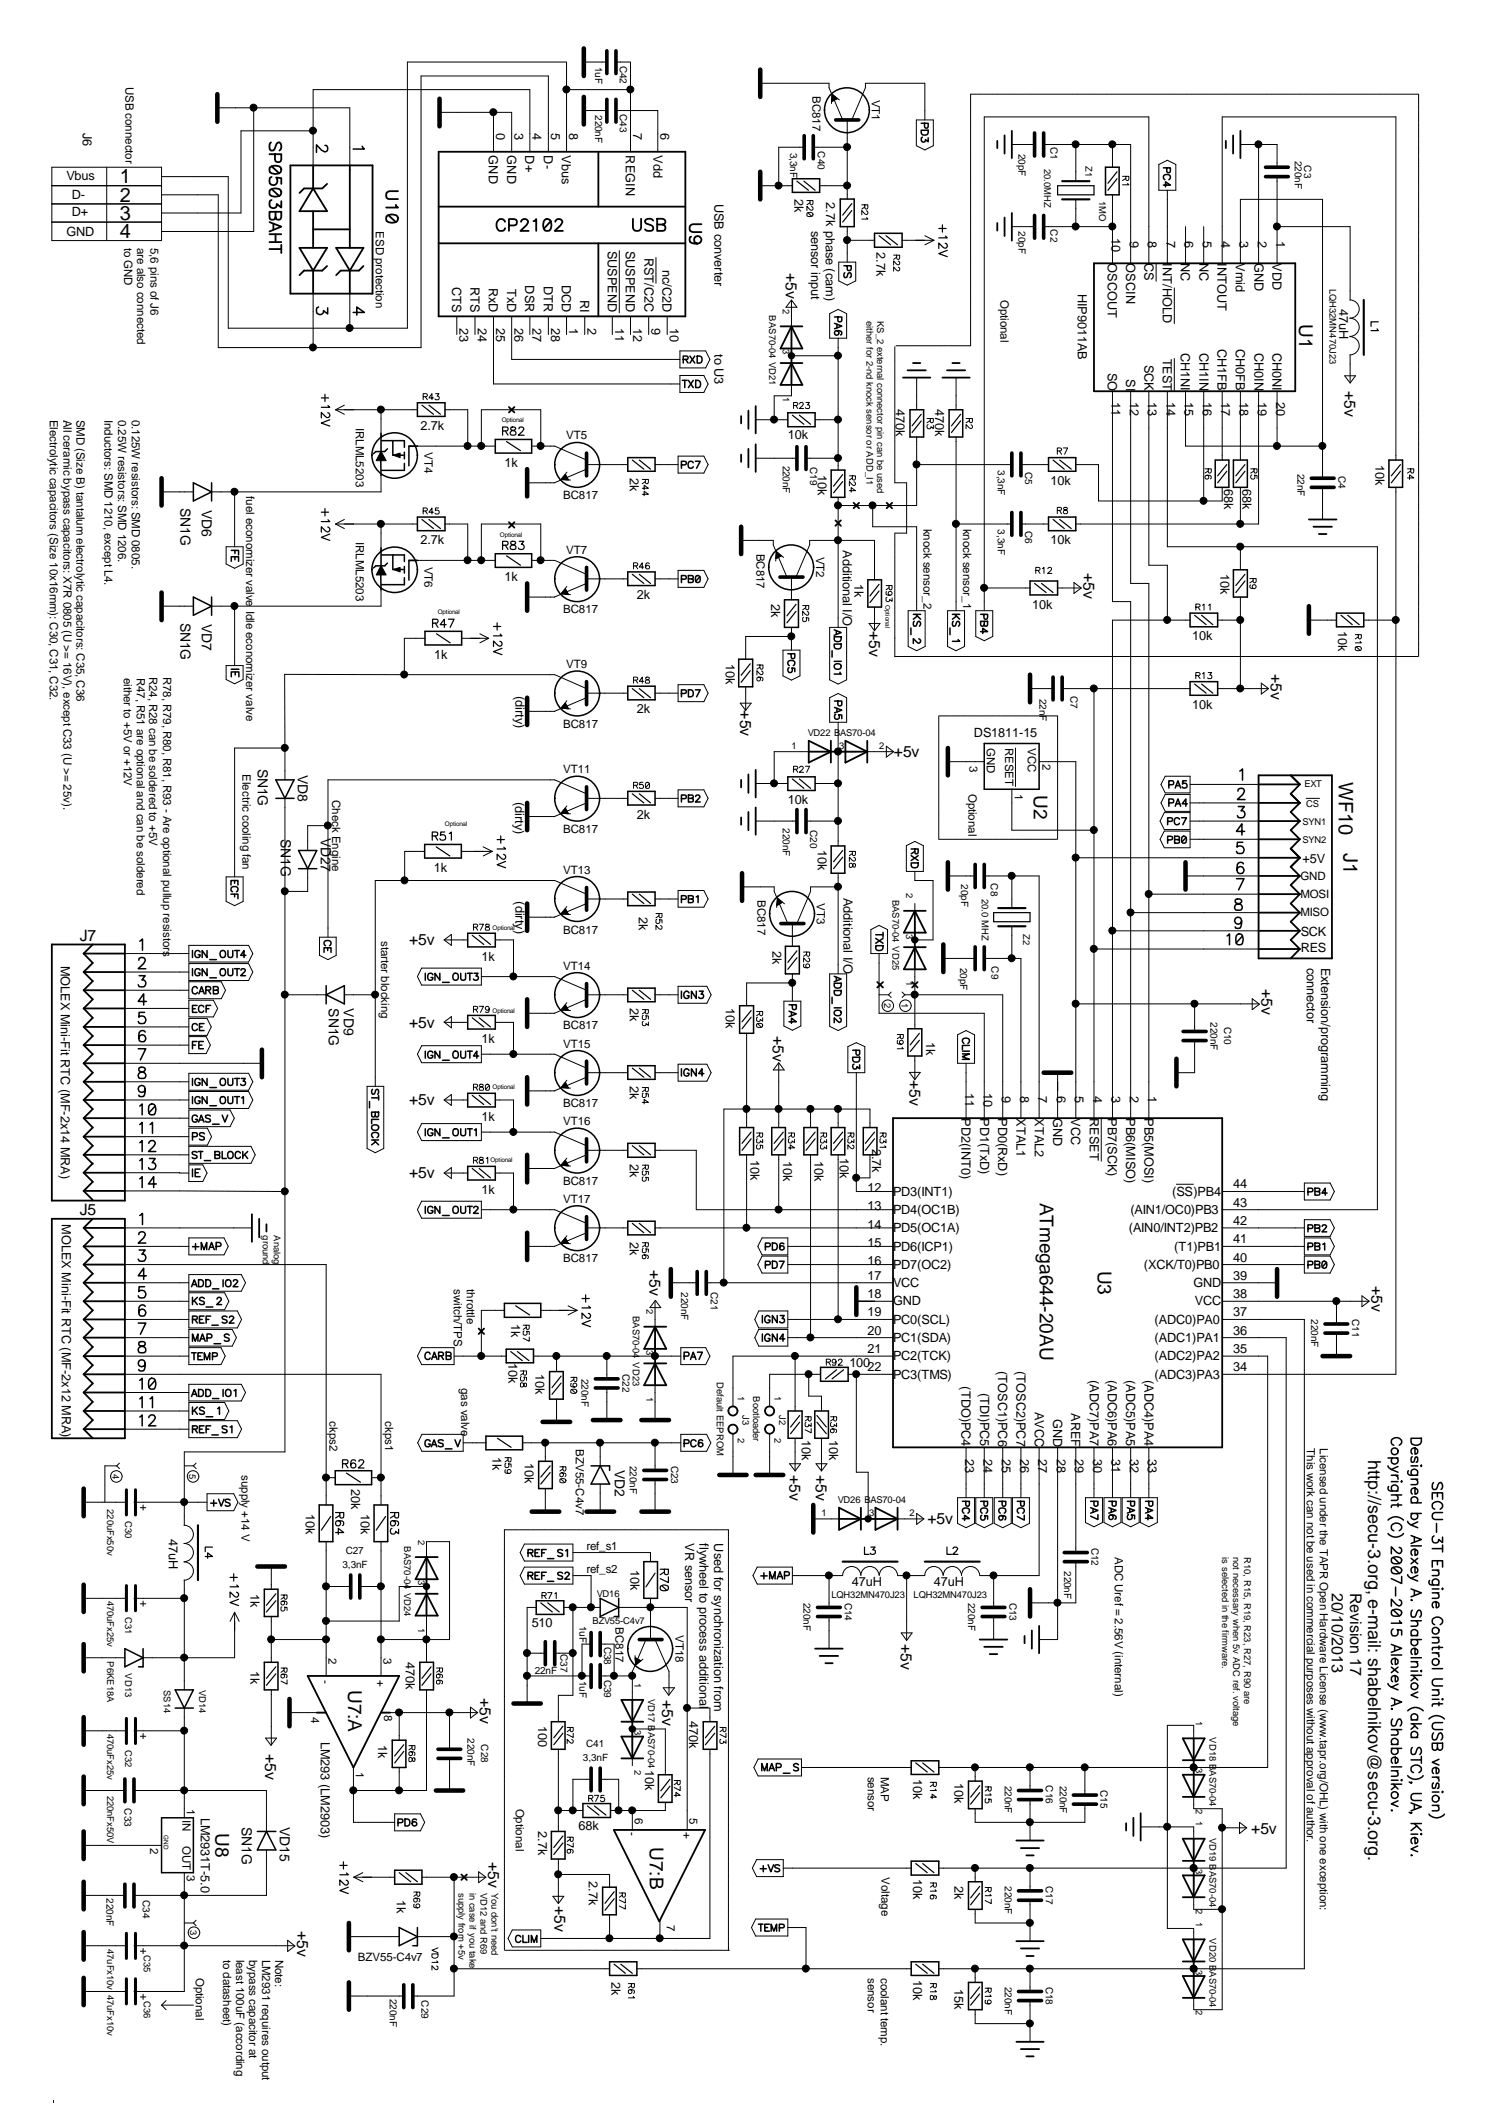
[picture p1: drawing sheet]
<svg xmlns="http://www.w3.org/2000/svg" width="210mm" height="297mm" viewBox="0 0 210 297" stroke-linecap="round" stroke-linejoin="round" font-family="sans-serif">
<defs><g id="words">
<g font-size="2.8">
<text x="16.7" y="28.2">2</text>
<text x="16.7" y="25.6">1</text>
<text x="16.7" y="33.3">4</text>
<text x="16.7" y="30.7">3</text>
<text x="187" y="109.2" transform="rotate(90 187 109.2)">WF10</text>
<text x="187.6" y="119.2" transform="rotate(90 187.6 119.2)">J1</text>
</g>
<g font-size="2.7">
<text x="181.4" y="45.3" transform="rotate(90 181.4 45.3)">U1</text>
<text x="144.4" y="111" transform="rotate(90 144.4 111)">U2</text>
<text x="145.2" y="168" transform="rotate(90 145.2 168)">ATmega644-20AU</text>
<text x="153.3" y="177.4" transform="rotate(90 153.3 177.4)">U3</text>
<text x="48.6" y="236" transform="rotate(90 48.6 236)">U7:A</text>
<text x="30.1" y="256" transform="rotate(90 30.1 256)">U8</text>
<text x="90.8" y="258" transform="rotate(90 90.8 258)">U7:B</text>
</g>
<text font-size="2.5" x="191.1" y="203.9" transform="rotate(90 191.1 203.9)">http://secu-3.org, e-mail: shabelnikov@secu-3.org.</text>
<g font-size="2.2">
<text x="109.7" y="38.2" transform="rotate(90 109.7 38.2)">+5v</text>
<text x="187.7" y="54.6" transform="rotate(90 187.7 54.6)">+5v</text>
<text x="151.3" y="80" transform="rotate(90 151.3 80)">+5v</text>
<text x="121.4" y="88.1" transform="rotate(90 121.4 88.1)">+5v</text>
<text x="177.5" y="94.1" transform="rotate(90 177.5 94.1)">+5v</text>
<text x="103.4" y="99.2" transform="rotate(90 103.4 99.2)">+5v</text>
<text x="124.8" y="105.7">+5v</text>
<text x="11.1" y="131.4">J7</text>
<text x="57.1" y="132">+5v</text>
<text x="57.1" y="143.5">+5v</text>
<text x="176.2" y="138.2" transform="rotate(90 176.2 138.2)">+5v</text>
<text x="107.9" y="144.7" transform="rotate(90 107.9 144.7)">+5v</text>
<text x="57.1" y="154.3">+5v</text>
<text x="127" y="150.8" transform="rotate(90 127 150.8)">+5v</text>
<text x="57.1" y="164.6">+5v</text>
<text x="11.1" y="169.7">J5</text>
<text x="90.7" y="177.4" transform="rotate(90 90.7 177.4)">+5v</text>
<text x="191.5" y="179.6" transform="rotate(90 191.5 179.6)">+5v</text>
<text x="110.2" y="206" transform="rotate(90 110.2 206)">+5v</text>
<text x="113.9" y="206" transform="rotate(90 113.9 206)">+5v</text>
<text x="129.5" y="212.9">+5v</text>
<text x="186" y="222.4" transform="rotate(90 186 222.4)">20/10/2013</text>
<text x="188.6" y="222.4" transform="rotate(90 188.6 222.4)">Revision 17</text>
<text x="125.8" y="229.6" transform="rotate(90 125.8 229.6)">+5v</text>
<text x="67" y="237.1" transform="rotate(90 67 237.1)">+5v</text>
<text x="92.5" y="237.4" transform="rotate(90 92.5 237.4)">+5v</text>
<text x="37" y="244.9" transform="rotate(90 37 244.9)">+5v</text>
<text x="174.8" y="256.1">+5v</text>
<text x="68.2" y="260.1" transform="rotate(90 68.2 260.1)">+5v</text>
<text x="41.5" y="269.7" transform="rotate(90 41.5 269.7)">+5v</text>
<text x="77.4" y="266.1" transform="rotate(90 77.4 266.1)">+5v</text>
</g>
<g font-size="1.9">
<text x="25.2" y="70.9" transform="rotate(90 25.2 70.9)">SN1G</text>
<text x="28.2" y="71.2" transform="rotate(90 28.2 71.2)">VD6</text>
<text x="25.2" y="86.9" transform="rotate(90 25.2 86.9)">SN1G</text>
<text x="28.2" y="87.2" transform="rotate(90 28.2 87.2)">VD7</text>
<text x="36" y="107.3" transform="rotate(90 36 107.3)">SN1G</text>
<text x="41.6" y="108.2" transform="rotate(90 41.6 108.2)">VD8</text>
<text x="39.2" y="117.2" transform="rotate(90 39.2 117.2)">SN1G</text>
<text x="44.8" y="117" transform="rotate(90 44.8 117)">VD27</text>
<text x="45.9" y="140.8" transform="rotate(90 45.9 140.8)">SN1G</text>
<text x="48" y="140.8" transform="rotate(90 48 140.8)">VD9</text>
<text x="85.9" y="205.3" transform="rotate(90 85.9 205.3)">VD2</text>
<text x="33.8" y="255.1" transform="rotate(90 33.8 255.1)">SN1G</text>
<text x="39.1" y="255.1" transform="rotate(90 39.1 255.1)">VD15</text>
</g>
<g font-size="1.8">
<text x="11.6" y="18.5" transform="rotate(90 11.6 18.5)">J6</text>
<text x="68.3" y="21.7" transform="rotate(90 68.3 21.7)">GND</text>
<text x="69.3" y="18.5" transform="rotate(90 69.3 18.5)">0</text>
<text x="70.8" y="21.7" transform="rotate(90 70.8 21.7)">GND</text>
<text x="71.8" y="18.5" transform="rotate(90 71.8 18.5)">3</text>
<text x="73.4" y="21.7" transform="rotate(90 73.4 21.7)">D+</text>
<text x="74.4" y="18.5" transform="rotate(90 74.4 18.5)">4</text>
<text x="75.9" y="21.7" transform="rotate(90 75.9 21.7)">D-</text>
<text x="77" y="18.5" transform="rotate(90 77 18.5)">5</text>
<text x="78.5" y="21.7" transform="rotate(90 78.5 21.7)">Vbus</text>
<text x="79.5" y="18.5" transform="rotate(90 79.5 18.5)">8</text>
<text x="87.4" y="21.7" transform="rotate(90 87.4 21.7)">REGIN</text>
<text x="88.4" y="18.5" transform="rotate(90 88.4 18.5)">7</text>
<text x="91.3" y="21.7" transform="rotate(90 91.3 21.7)">Vdd</text>
<text x="92.2" y="18.5" transform="rotate(90 92.2 18.5)">6</text>
<text x="9.3" y="25.1">Vbus</text>
<text x="10" y="27.8">D-</text>
<text x="99.8" y="28.5" transform="rotate(90 99.8 28.5)">USB converter</text>
<text x="111" y="27.8" transform="rotate(90 111 27.8)">2k</text>
<text x="115.4" y="28.2" transform="rotate(90 115.4 28.2)">2.7k phase (cam)</text>
<text x="9.3" y="32.9">GND</text>
<text x="10" y="30.2">D+</text>
<text x="84.9" y="35" transform="rotate(90 84.9 35)">SUSPEND</text>
<text x="87.4" y="35" transform="rotate(90 87.4 35)">SUSPEND</text>
<text x="90" y="36" transform="rotate(90 90 36)">RST/C2C</text>
<text x="113.3" y="32.2" transform="rotate(90 113.3 32.2)">sensor input</text>
<text x="122.4" y="35.2" transform="rotate(90 122.4 35.2)">2.7k</text>
<text x="155.2" y="33.2" transform="rotate(90 155.2 33.2)">10</text>
<text x="157.8" y="33.7" transform="rotate(90 157.8 33.7)">9</text>
<text x="160.3" y="33.7" transform="rotate(90 160.3 33.7)">8</text>
<text x="162.9" y="33.7" transform="rotate(90 162.9 33.7)">7</text>
<text x="165.4" y="33.7" transform="rotate(90 165.4 33.7)">6</text>
<text x="168" y="33.7" transform="rotate(90 168 33.7)">5</text>
<text x="170.6" y="33.7" transform="rotate(90 170.6 33.7)">4</text>
<text x="173.1" y="33.7" transform="rotate(90 173.1 33.7)">3</text>
<text x="175.6" y="33.7" transform="rotate(90 175.6 33.7)">2</text>
<text x="178.2" y="33.7" transform="rotate(90 178.2 33.7)">1</text>
<text x="63.2" y="40.1" transform="rotate(90 63.2 40.1)">CTS</text>
<text x="65.7" y="40.1" transform="rotate(90 65.7 40.1)">RTS</text>
<text x="68.3" y="40.2" transform="rotate(90 68.3 40.2)">RxD</text>
<text x="70.8" y="40.4" transform="rotate(90 70.8 40.4)">TxD</text>
<text x="73.4" y="39.9" transform="rotate(90 73.4 39.9)">DSR</text>
<text x="75.9" y="40" transform="rotate(90 75.9 40)">DTR</text>
<text x="78.5" y="39.7" transform="rotate(90 78.5 39.7)">DCD</text>
<text x="81" y="41.9" transform="rotate(90 81 41.9)">RI</text>
<text x="92.5" y="37.7" transform="rotate(90 92.5 37.7)">nc/C2D</text>
<text x="150.5" y="41" transform="rotate(90 150.5 41)">HIP9011AB</text>
<text x="154.7" y="36.8" transform="rotate(90 154.7 36.8)">OSCOUT</text>
<text x="157.3" y="36.8" transform="rotate(90 157.3 36.8)">OSCIN</text>
<text x="159.9" y="36.8" transform="rotate(90 159.9 36.8)">CS</text>
<text x="162.4" y="36.8" transform="rotate(90 162.4 36.8)">I</text>
<text x="162.4" y="37.3" transform="rotate(90 162.4 37.3)">NT/HOLD</text>
<text x="164.9" y="36.8" transform="rotate(90 164.9 36.8)">NC</text>
<text x="167.5" y="36.8" transform="rotate(90 167.5 36.8)">NC</text>
<text x="170.1" y="36.8" transform="rotate(90 170.1 36.8)">I</text>
<text x="170.1" y="37.3" transform="rotate(90 170.1 37.3)">NTOUT</text>
<text x="172.6" y="36.8" transform="rotate(90 172.6 36.8)">Vmid</text>
<text x="175.2" y="36.8" transform="rotate(90 175.2 36.8)">GND</text>
<text x="177.7" y="36.8" transform="rotate(90 177.7 36.8)">VDD</text>
<text x="64.2" y="45.8" transform="rotate(90 64.2 45.8)">23</text>
<text x="66.7" y="45.8" transform="rotate(90 66.7 45.8)">24</text>
<text x="69.3" y="45.8" transform="rotate(90 69.3 45.8)">25</text>
<text x="71.8" y="45.8" transform="rotate(90 71.8 45.8)">26</text>
<text x="74.4" y="45.8" transform="rotate(90 74.4 45.8)">27</text>
<text x="77" y="45.8" transform="rotate(90 77 45.8)">28</text>
<text x="79.5" y="45.8" transform="rotate(90 79.5 45.8)">1</text>
<text x="82" y="45.8" transform="rotate(90 82 45.8)">2</text>
<text x="85.9" y="45.8" transform="rotate(90 85.9 45.8)">11</text>
<text x="88.4" y="45.8" transform="rotate(90 88.4 45.8)">12</text>
<text x="91" y="45.8" transform="rotate(90 91 45.8)">9</text>
<text x="93.6" y="45.8" transform="rotate(90 93.6 45.8)">10</text>
<text x="187" y="43.2" transform="rotate(90 187 43.2)">47uH</text>
<text x="99.8" y="49.4" transform="rotate(90 99.8 49.4)">to U3</text>
<text x="154.7" y="52.1" transform="rotate(90 154.7 52.1)">SO</text>
<text x="157.3" y="52.9" transform="rotate(90 157.3 52.9)">SI</text>
<text x="159.9" y="51" transform="rotate(90 159.9 51)">SCK</text>
<text x="162.4" y="50.1" transform="rotate(90 162.4 50.1)">TEST</text>
<text x="164.9" y="49.3" transform="rotate(90 164.9 49.3)">CH1NI</text>
<text x="167.5" y="49.3" transform="rotate(90 167.5 49.3)">CH1IN</text>
<text x="170.1" y="48.8" transform="rotate(90 170.1 48.8)">CH1FB</text>
<text x="172.6" y="48.8" transform="rotate(90 172.6 48.8)">CH0FB</text>
<text x="175.2" y="49.3" transform="rotate(90 175.2 49.3)">CH0IN</text>
<text x="177.7" y="49.3" transform="rotate(90 177.7 49.3)">CH0NI</text>
<text x="125.1" y="57.1" transform="rotate(90 125.1 57.1)">470k</text>
<text x="130.6" y="57.1" transform="rotate(90 130.6 57.1)">470k</text>
<text x="155.2" y="56.2" transform="rotate(90 155.2 56.2)">11</text>
<text x="157.8" y="56.2" transform="rotate(90 157.8 56.2)">12</text>
<text x="160.3" y="56.2" transform="rotate(90 160.3 56.2)">13</text>
<text x="162.9" y="56.2" transform="rotate(90 162.9 56.2)">14</text>
<text x="165.4" y="56.2" transform="rotate(90 165.4 56.2)">15</text>
<text x="168" y="56.2" transform="rotate(90 168 56.2)">16</text>
<text x="170.6" y="56.2" transform="rotate(90 170.6 56.2)">17</text>
<text x="173.1" y="56.2" transform="rotate(90 173.1 56.2)">18</text>
<text x="175.6" y="56.2" transform="rotate(90 175.6 56.2)">19</text>
<text x="178.2" y="56.2" transform="rotate(90 178.2 56.2)">20</text>
<text x="58.7" y="60.1">2.7k</text>
<text x="70.4" y="65.2">1k</text>
<text x="110" y="61.4">10k</text>
<text x="192.1" y="64.9" transform="rotate(90 192.1 64.9)">10k</text>
<text x="88" y="66.8" transform="rotate(90 88 66.8)">2k</text>
<text x="114.2" y="66.3" transform="rotate(90 114.2 66.3)">10k</text>
<text x="146.7" y="67.7">10k</text>
<text x="170.9" y="68.4" transform="rotate(90 170.9 68.4)">68k</text>
<text x="173.5" y="68.4" transform="rotate(90 173.5 68.4)">68k</text>
<text x="58.7" y="76">2.7k</text>
<text x="117.7" y="76.9" transform="rotate(90 117.7 76.9)">Additional I/O</text>
<text x="146.7" y="76">10k</text>
<text x="70.4" y="81.1">1k</text>
<text x="88.9" y="83.7">2k</text>
<text x="119.3" y="81.6" transform="rotate(90 119.3 81.6)">1k</text>
<text x="170.4" y="80.2" transform="rotate(90 170.4 80.2)">10k</text>
<text x="107.7" y="84.4" transform="rotate(90 107.7 84.4)">2k</text>
<text x="144.1" y="85">10k</text>
<text x="166.5" y="89.4">10k</text>
<text x="186.9" y="88.2" transform="rotate(90 186.9 88.2)">10k</text>
<text x="60.6" y="92">1k</text>
<text x="101.3" y="92.7" transform="rotate(90 101.3 92.7)">10k</text>
<text x="72" y="97.2" transform="rotate(90 72 97.2)">(dirty)</text>
<text x="88.9" y="99.6">2k</text>
<text x="166.5" y="99">10k</text>
<text x="136" y="102.9">DS1811-15</text>
<text x="71.9" y="112" transform="rotate(90 71.9 112)">(dirty)</text>
<text x="110" y="112.2">10k</text>
<text x="88.9" y="114.3">2k</text>
<text x="114.2" y="118.8" transform="rotate(90 114.2 118.8)">10k</text>
<text x="60.6" y="121.7">1k</text>
<text x="72" y="125.9" transform="rotate(90 72 125.9)">(dirty)</text>
<text x="117.8" y="125.4" transform="rotate(90 117.8 125.4)">Additional I/O</text>
<text x="181.9" y="120.5">+5V</text>
<text x="89.2" y="128.1" transform="rotate(90 89.2 128.1)">2k</text>
<text x="181.7" y="130.7">SCK</text>
<text x="8.5" y="134.9" transform="rotate(90 8.5 134.9)">MOLEX Mini-Fit RTC (MF-2x14 MRA)</text>
<text x="67.2" y="134.1">1k</text>
<text x="107.9" y="132.8" transform="rotate(90 107.9 132.8)">2k</text>
<text x="181.7" y="133">RES</text>
<text x="182.5" y="135.1" transform="rotate(90 182.5 135.1)">connector</text>
<text x="184.5" y="135.1" transform="rotate(90 184.5 135.1)">Extension/programming</text>
<text x="88" y="140.8" transform="rotate(90 88 140.8)">2k</text>
<text x="101.3" y="140.7" transform="rotate(90 101.3 140.7)">10k</text>
<text x="67.2" y="145.6">1k</text>
<text x="129.3" y="145.6" transform="rotate(90 129.3 145.6)">1k</text>
<text x="88" y="151.7" transform="rotate(90 88 151.7)">2k</text>
<text x="134.8" y="152.6" transform="rotate(90 134.8 152.6)">11</text>
<text x="137.3" y="152.6" transform="rotate(90 137.3 152.6)">10</text>
<text x="139.9" y="153.1" transform="rotate(90 139.9 153.1)">9</text>
<text x="142.5" y="153.1" transform="rotate(90 142.5 153.1)">8</text>
<text x="145" y="153.1" transform="rotate(90 145 153.1)">7</text>
<text x="147.6" y="153.1" transform="rotate(90 147.6 153.1)">6</text>
<text x="150.1" y="153.1" transform="rotate(90 150.1 153.1)">5</text>
<text x="152.7" y="153.1" transform="rotate(90 152.7 153.1)">4</text>
<text x="155.2" y="153.1" transform="rotate(90 155.2 153.1)">3</text>
<text x="157.8" y="153.1" transform="rotate(90 157.8 153.1)">2</text>
<text x="160.3" y="153.1" transform="rotate(90 160.3 153.1)">1</text>
<text x="67.2" y="156.5">1k</text>
<text x="104.8" y="162" transform="rotate(90 104.8 162)">10k</text>
<text x="117.3" y="161.7" transform="rotate(90 117.3 161.7)">10k</text>
<text x="121.8" y="160.4" transform="rotate(90 121.8 160.4)">2.7k</text>
<text x="134.3" y="156.2" transform="rotate(90 134.3 156.2)">PD2(INT0)</text>
<text x="136.9" y="156.2" transform="rotate(90 136.9 156.2)">PD1(TxD)</text>
<text x="139.4" y="156.2" transform="rotate(90 139.4 156.2)">PD0(RxD)</text>
<text x="141.9" y="156.2" transform="rotate(90 141.9 156.2)">XTAL1</text>
<text x="144.5" y="156.2" transform="rotate(90 144.5 156.2)">XTAL2</text>
<text x="147.1" y="156.2" transform="rotate(90 147.1 156.2)">GND</text>
<text x="149.6" y="156.2" transform="rotate(90 149.6 156.2)">VCC</text>
<text x="152.2" y="156.2" transform="rotate(90 152.2 156.2)">RESET</text>
<text x="154.7" y="156.2" transform="rotate(90 154.7 156.2)">PB7(SCK)</text>
<text x="157.3" y="156.2" transform="rotate(90 157.3 156.2)">PB6(MISO)</text>
<text x="159.9" y="156.2" transform="rotate(90 159.9 156.2)">PB5(MOSI)</text>
<text x="67.2" y="166.7">1k</text>
<text x="88" y="162.5" transform="rotate(90 88 162.5)">2k</text>
<text x="109.4" y="162.1" transform="rotate(90 109.4 162.1)">10k</text>
<text x="113.7" y="162.1" transform="rotate(90 113.7 162.1)">10k</text>
<text x="121.2" y="166.5">12</text>
<text x="124.7" y="167">PD3(INT1)</text>
<text x="163.7" y="167">(SS)PB4</text>
<text x="172.2" y="166">44</text>
<text x="8.6" y="171" transform="rotate(90 8.6 171)">MOLEX Mini-Fit RTC (MF-2x12 MRA)</text>
<text x="88" y="173.4" transform="rotate(90 88 173.4)">2k</text>
<text x="121.2" y="171.6">14</text>
<text x="121.2" y="169">13</text>
<text x="124.7" y="172.1">PD5(OC1A)</text>
<text x="124.7" y="169.5">PD4(OC1B)</text>
<text x="157.6" y="172.1">(AIN0/INT2)PB2</text>
<text x="157.9" y="169.5">(AIN1/OC0)PB3</text>
<text x="172.2" y="171.1">42</text>
<text x="172.2" y="173.6">41</text>
<text x="172.2" y="168.5">43</text>
<text x="121.2" y="174.1">15</text>
<text x="121.2" y="178.7">17</text>
<text x="121.2" y="176.7">16</text>
<text x="124.7" y="174.7">PD6(ICP1)</text>
<text x="124.7" y="179.7">VCC</text>
<text x="124.7" y="177.2">PD7(OC2)</text>
<text x="159.8" y="177.2">(XCK/T0)PB0</text>
<text x="164" y="174.7">(T1)PB1</text>
<text x="166.7" y="179.7">GND</text>
<text x="172.2" y="178.7">39</text>
<text x="172.2" y="176.2">40</text>
<text x="71.4" y="184.9" transform="rotate(90 71.4 184.9)">1k</text>
<text x="121.2" y="181.3">18</text>
<text x="121.2" y="183.8">19</text>
<text x="124.7" y="182.3">GND</text>
<text x="124.7" y="184.9">PC0(SCL)</text>
<text x="161.2" y="184.9">(ADC0)PA0</text>
<text x="166.9" y="182.3">VCC</text>
<text x="172.2" y="181.3">38</text>
<text x="172.2" y="183.8">37</text>
<text x="71" y="190.3" transform="rotate(90 71 190.3)">10k</text>
<text x="74.8" y="191.8" transform="rotate(90 74.8 191.8)">10k</text>
<text x="118.6" y="190.9">100</text>
<text x="121.2" y="186.4">20</text>
<text x="121.2" y="189">21</text>
<text x="121.2" y="191.5">22</text>
<text x="124.7" y="187.4">PC1(SDA)</text>
<text x="124.7" y="189.9">PC2(TCK)</text>
<text x="139.4" y="191.5" transform="rotate(90 139.4 191.5)">(TOSC1)PC6</text>
<text x="141.9" y="191.5" transform="rotate(90 141.9 191.5)">(TOSC2)PC7</text>
<text x="161.2" y="187.4">(ADC1)PA1</text>
<text x="161.2" y="189.9">(ADC2)PA2</text>
<text x="172.2" y="186.4">36</text>
<text x="172.2" y="189">35</text>
<text x="172.2" y="191.5">34</text>
<text x="124.7" y="192.5">PC3(TMS)</text>
<text x="134.3" y="193.6" transform="rotate(90 134.3 193.6)">(TDO)PC4</text>
<text x="136.9" y="194.5" transform="rotate(90 136.9 194.5)">(TDI)PC5</text>
<text x="144.5" y="197.2" transform="rotate(90 144.5 197.2)">AVCC</text>
<text x="149.6" y="197.3" transform="rotate(90 149.6 197.3)">AREF</text>
<text x="152.2" y="192.7" transform="rotate(90 152.2 192.7)">(ADC7)PA7</text>
<text x="154.7" y="192.7" transform="rotate(90 154.7 192.7)">(ADC6)PA6</text>
<text x="157.3" y="192.7" transform="rotate(90 157.3 192.7)">(ADC5)PA5</text>
<text x="159.9" y="192.7" transform="rotate(90 159.9 192.7)">(ADC4)PA4</text>
<text x="161.2" y="192.5">(ADC3)PA3</text>
<text x="68.8" y="203.4" transform="rotate(90 68.8 203.4)">1k</text>
<text x="112" y="201.2" transform="rotate(90 112 201.2)">10k</text>
<text x="115.8" y="201.2" transform="rotate(90 115.8 201.2)">10k</text>
<text x="134.8" y="203.7" transform="rotate(90 134.8 203.7)">23</text>
<text x="137.3" y="203.7" transform="rotate(90 137.3 203.7)">24</text>
<text x="139.9" y="203.7" transform="rotate(90 139.9 203.7)">25</text>
<text x="142.5" y="203.7" transform="rotate(90 142.5 203.7)">26</text>
<text x="145" y="203.7" transform="rotate(90 145 203.7)">27</text>
<text x="147.1" y="198.1" transform="rotate(90 147.1 198.1)">GND</text>
<text x="147.6" y="203.7" transform="rotate(90 147.6 203.7)">28</text>
<text x="150.1" y="203.7" transform="rotate(90 150.1 203.7)">29</text>
<text x="152.7" y="203.7" transform="rotate(90 152.7 203.7)">30</text>
<text x="155.2" y="203.7" transform="rotate(90 155.2 203.7)">31</text>
<text x="157.8" y="203.7" transform="rotate(90 157.8 203.7)">32</text>
<text x="160.3" y="203.7" transform="rotate(90 160.3 203.7)">33</text>
<text x="49" y="207.9" transform="rotate(90 49 207.9)">20k</text>
<text x="73.3" y="204.4" transform="rotate(90 73.3 204.4)">10k</text>
<text x="23.6" y="214.9" transform="rotate(90 23.6 214.9)">47uH</text>
<text x="42.7" y="211.5" transform="rotate(90 42.7 211.5)">10k</text>
<text x="50.4" y="211.5" transform="rotate(90 50.4 211.5)">10k</text>
<text x="95.7" y="215.5" transform="rotate(90 95.7 215.5)">VR sensor</text>
<text x="97.7" y="215.5" transform="rotate(90 97.7 215.5)">flywheel to process additional</text>
<text x="99.7" y="215.5" transform="rotate(90 99.7 215.5)">Used for synchronization from</text>
<text x="88.1" y="219.3" transform="rotate(90 88.1 219.3)">10k</text>
<text x="119" y="221.5">47uH</text>
<text x="130.4" y="221.5">47uH</text>
<text x="35" y="222.6" transform="rotate(90 35 222.6)">1k</text>
<text x="74.3" y="227.3">510</text>
<text x="35" y="233.4" transform="rotate(90 35 233.4)">1k</text>
<text x="56.7" y="232.1" transform="rotate(90 56.7 232.1)">470k</text>
<text x="44.8" y="243.2" transform="rotate(90 44.8 243.2)">LM293 (LM2903)</text>
<text x="52.8" y="243.7" transform="rotate(90 52.8 243.7)">1k</text>
<text x="75.1" y="241.1" transform="rotate(90 75.1 241.1)">100</text>
<text x="96.3" y="240.4" transform="rotate(90 96.3 240.4)">470k</text>
<text x="90.1" y="247.2" transform="rotate(90 90.1 247.2)">10k</text>
<text x="127.6" y="248.4" transform="rotate(90 127.6 248.4)">10k</text>
<text x="133.3" y="249" transform="rotate(90 133.3 249)">10k</text>
<text x="28" y="253.9" transform="rotate(90 28 253.9)">LM2931T-5.0</text>
<text x="75.1" y="255.8" transform="rotate(90 75.1 255.8)">2.7k</text>
<text x="80.8" y="255.6">68k</text>
<text x="82.2" y="262.7" transform="rotate(90 82.2 262.7)">2.7k</text>
<text x="127.6" y="262.5" transform="rotate(90 127.6 262.5)">10k</text>
<text x="133.3" y="263.4" transform="rotate(90 133.3 263.4)">2k</text>
<text x="55.4" y="265.4" transform="rotate(90 55.4 265.4)">1k</text>
<text x="85.4" y="276.8" transform="rotate(90 85.4 276.8)">2k</text>
<text x="127.6" y="276.5" transform="rotate(90 127.6 276.5)">10k</text>
<text x="133.3" y="277.8" transform="rotate(90 133.3 277.8)">15k</text>
</g>
<g font-size="1.6">
<text x="17.5" y="12.1" transform="rotate(90 17.5 12.1)">USB connector</text>
<text x="113.5" y="13.4" transform="rotate(90 113.5 13.4)">BC817</text>
<text x="121.8" y="13.9" transform="rotate(90 121.8 13.9)">VT1</text>
<text x="17.4" y="34.6" transform="rotate(90 17.4 34.6)">to GND</text>
<text x="19.2" y="34.6" transform="rotate(90 19.2 34.6)">are also connected</text>
<text x="21" y="34.6" transform="rotate(90 21 34.6)">5,6 pins of J6</text>
<text x="52.5" y="32.3" transform="rotate(90 52.5 32.3)">ESD protection</text>
<text x="139.7" y="41.9" transform="rotate(90 139.7 41.9)">Optional</text>
<text x="6.9" y="58.6" transform="rotate(90 6.9 58.6)">Electrolytic capacitors (Size 10x16mm): C30, C31, C32.</text>
<text x="8.8" y="58.6" transform="rotate(90 8.8 58.6)">All ceramic bypass capacitors: X7R 0805 (U &gt;= 16V), except C33 (U &gt;= 25v).</text>
<text x="8.8" y="58.6" transform="rotate(90 8.8 58.6)">.</text>
<text x="10.7" y="58.6" transform="rotate(90 10.7 58.6)">SMD (Size B) tantalum electrolytic capacitors: C35, C36</text>
<text x="14.6" y="58.6" transform="rotate(90 14.6 58.6)">Inductors: SMD 1210, except L4.</text>
<text x="16.5" y="58.6" transform="rotate(90 16.5 58.6)">0.25W resistors: SMD 1206.</text>
<text x="18.4" y="58.6" transform="rotate(90 18.4 58.6)">0.125W resistors: SMD 0805.</text>
<text x="49.7" y="59.8" transform="rotate(90 49.7 59.8)">IRLML5203</text>
<text x="59.3" y="63.1" transform="rotate(90 59.3 63.1)">VT4</text>
<text x="79.1" y="61.4">VT5</text>
<text x="34.4" y="69.3" transform="rotate(90 34.4 69.3)">fuel economizer valve</text>
<text x="78.7" y="69.7">BC817</text>
<text x="49.7" y="75.7" transform="rotate(90 49.7 75.7)">IRLML5203</text>
<text x="79.1" y="77.3">VT7</text>
<text x="105.7" y="77.3" transform="rotate(90 105.7 77.3)">BC817</text>
<text x="114" y="77.8" transform="rotate(90 114 77.8)">VT2</text>
<text x="129" y="73.8" transform="rotate(90 129 73.8)">knock sensor_2</text>
<text x="134.5" y="73.8" transform="rotate(90 134.5 73.8)">knock sensor_1</text>
<text x="59.3" y="79.1" transform="rotate(90 59.3 79.1)">VT6</text>
<text x="34.4" y="85.3" transform="rotate(90 34.4 85.3)">Idle economizer valve</text>
<text x="78.7" y="85.7">BC817</text>
<text x="17.3" y="94.6" transform="rotate(90 17.3 94.6)">either to +5V or +12V</text>
<text x="19.1" y="94.6" transform="rotate(90 19.1 94.6)">R47, R51 are optional and can be soldered</text>
<text x="20.8" y="94.5" transform="rotate(90 20.8 94.5)">R24, R28 can be soldered to +5V</text>
<text x="22.8" y="94.5" transform="rotate(90 22.8 94.5)">R78, R79, R80, R81, R93 - Are optional pullup resistors</text>
<text x="79.1" y="93.3">VT9</text>
<text x="78.7" y="101.6">BC817</text>
<text x="78.7" y="108">VT11</text>
<text x="135.4" y="107" transform="rotate(90 135.4 107)">3</text>
<text x="137.8" y="104.5" transform="rotate(90 137.8 104.5)">GND</text>
<text x="140.4" y="104.5" transform="rotate(90 140.4 104.5)">RESET</text>
<text x="143.6" y="104.5" transform="rotate(90 143.6 104.5)">VCC</text>
<text x="145.6" y="106.8" transform="rotate(90 145.6 106.8)">2</text>
<text x="33.9" y="108.1" transform="rotate(90 33.9 108.1)">Electric cooling fan</text>
<text x="46.4" y="111.7" transform="rotate(90 46.4 111.7)">Check Engine</text>
<text x="135.3" y="110.9" transform="rotate(90 135.3 110.9)">Optional</text>
<text x="141.7" y="110.9" transform="rotate(90 141.7 110.9)">1</text>
<text x="78.7" y="116.3">BC817</text>
<text x="78.7" y="122">VT13</text>
<text x="105.8" y="125.7" transform="rotate(90 105.8 125.7)">BC817</text>
<text x="181.6" y="125.4">MOSI</text>
<text x="181.6" y="122.9">GND</text>
<text x="53.3" y="131.4" transform="rotate(90 53.3 131.4)">starter blocking</text>
<text x="78.7" y="130.4">BC817</text>
<text x="114.1" y="126.1" transform="rotate(90 114.1 126.1)">VT3</text>
<text x="181.6" y="128">MISO</text>
<text x="78.7" y="135.5">VT14</text>
<text x="78.7" y="143.7">BC817</text>
<text x="78.7" y="146.3">VT15</text>
<text x="78.7" y="154.6">BC817</text>
<text x="78.7" y="157.2">VT16</text>
<text x="78.7" y="165.5">BC817</text>
<text x="78.7" y="168">VT17</text>
<text x="78.7" y="176.3">BC817</text>
<text x="63.4" y="180.1" transform="rotate(90 63.4 180.1)">switch/TPS</text>
<text x="65.2" y="180.1" transform="rotate(90 65.2 180.1)">throttle</text>
<text x="64.4" y="193.8" transform="rotate(90 64.4 193.8)">gas valve</text>
<text x="46" y="198.4" transform="rotate(90 46 198.4)">ckps2</text>
<text x="53.8" y="198.4" transform="rotate(90 53.8 198.4)">ckps1</text>
<text x="80.4" y="202.4" transform="rotate(90 80.4 202.4)">BZV55-C4v7</text>
<text x="182.5" y="202.3" transform="rotate(90 182.5 202.3)">This work can not be used in commercial purposes without approval of author.</text>
<text x="184.3" y="202.3" transform="rotate(90 184.3 202.3)">Licensed under the TAPR Open Hardware License (www.tapr.org/OHL) with one exception:</text>
<text x="33.7" y="206" transform="rotate(90 33.7 206)">supply +14 V</text>
<text x="81.9" y="219.7">ref_s2</text>
<text x="81.9" y="216.4">ref_s1</text>
<text x="155.7" y="217.5" transform="rotate(90 155.7 217.5)">ADC Uref = 2.56V (internal)</text>
<text x="86" y="227.3" transform="rotate(90 86 227.3)">BC817</text>
<text x="45.9" y="231.5" transform="rotate(90 45.9 231.5)">2</text>
<text x="53.6" y="231.5" transform="rotate(90 53.6 231.5)">3</text>
<text x="94.3" y="228.4" transform="rotate(90 94.3 228.4)">VT18</text>
<text x="43.4" y="239.8" transform="rotate(90 43.4 239.8)">4</text>
<text x="45" y="234.6" transform="rotate(90 45 234.6)">-</text>
<text x="52.6" y="234.6" transform="rotate(90 52.6 234.6)">+</text>
<text x="53.6" y="239.6" transform="rotate(90 53.6 239.6)">8</text>
<text x="49.7" y="247.5" transform="rotate(90 49.7 247.5)">1</text>
<text x="121.2" y="248.1" transform="rotate(90 121.2 248.1)">sensor</text>
<text x="123" y="248.1" transform="rotate(90 123 248.1)">MAP</text>
<text x="25.5" y="254.2" transform="rotate(90 25.5 254.2)">IN</text>
<text x="25.5" y="257.8" transform="rotate(90 25.5 257.8)">OUT</text>
<text x="26.1" y="252.6" transform="rotate(90 26.1 252.6)">1</text>
<text x="72.1" y="252.6" transform="rotate(90 72.1 252.6)">Optional</text>
<text x="87.8" y="255.9" transform="rotate(90 87.8 255.9)">-</text>
<text x="88.6" y="253.9" transform="rotate(90 88.6 253.9)">6</text>
<text x="95.4" y="255.9" transform="rotate(90 95.4 255.9)">+</text>
<text x="96.3" y="253.9" transform="rotate(90 96.3 253.9)">5</text>
<text x="21" y="258.1" transform="rotate(90 21 258.1)">2</text>
<text x="26.1" y="261.9" transform="rotate(90 26.1 261.9)">3</text>
<text x="123.1" y="262.2" transform="rotate(90 123.1 262.2)">Voltage</text>
<text x="93.1" y="268.8" transform="rotate(90 93.1 268.8)">7</text>
<text x="31.2" y="273.7" transform="rotate(90 31.2 273.7)">to datasheet)</text>
<text x="33" y="273.7" transform="rotate(90 33 273.7)">least 100uF (according</text>
<text x="34.8" y="273.7" transform="rotate(90 34.8 273.7)">bypass capacitor at</text>
<text x="36.6" y="273.7" transform="rotate(90 36.6 273.7)">LM2931 requires output</text>
<text x="38.4" y="273.7" transform="rotate(90 38.4 273.7)">Note:</text>
<text x="50" y="273.9">BZV55-C4v7</text>
<text x="27.3" y="276.2" transform="rotate(90 27.3 276.2)">Optional</text>
<text x="121.2" y="276.2" transform="rotate(90 121.2 276.2)">sensor</text>
<text x="123" y="276.2" transform="rotate(90 123 276.2)">coolant temp.</text>
</g>
<g font-size="1.4">
<text x="83.1" y="9.3" transform="rotate(90 83.1 9.3)">1uF</text>
<text x="86.6" y="9.2" transform="rotate(90 86.6 9.2)">C42</text>
<text x="83.1" y="16.1" transform="rotate(90 83.1 16.1)">220nF</text>
<text x="86.6" y="15.9" transform="rotate(90 86.6 15.9)">C43</text>
<text x="110.4" y="21.3" transform="rotate(90 110.4 21.3)">3,3nF</text>
<text x="114.2" y="21.2" transform="rotate(90 114.2 21.2)">C40</text>
<text x="142.2" y="21.4" transform="rotate(90 142.2 21.4)">20pF</text>
<text x="146.7" y="20.6" transform="rotate(90 146.7 20.6)">C1</text>
<text x="180.8" y="22.5" transform="rotate(90 180.8 22.5)">220nF</text>
<text x="182.1" y="23.1" transform="rotate(90 182.1 23.1)">C3</text>
<text x="142.2" y="32.3" transform="rotate(90 142.2 32.3)">20pF</text>
<text x="146.7" y="32" transform="rotate(90 146.7 32)">C2</text>
<text x="109.3" y="65" transform="rotate(90 109.3 65)">220nF</text>
<text x="113.2" y="65.2" transform="rotate(90 113.2 65.2)">C19</text>
<text x="139.4" y="65.6" transform="rotate(90 139.4 65.6)">3,3nF</text>
<text x="143.2" y="65.9" transform="rotate(90 143.2 65.9)">C5</text>
<text x="181.2" y="66.2" transform="rotate(90 181.2 66.2)">22nF</text>
<text x="186.9" y="66.5" transform="rotate(90 186.9 66.5)">C4</text>
<text x="139.4" y="73.9" transform="rotate(90 139.4 73.9)">3,3nF</text>
<text x="143.2" y="74.2" transform="rotate(90 143.2 74.2)">C6</text>
<text x="145.2" y="97.6" transform="rotate(90 145.2 97.6)">22nF</text>
<text x="149.5" y="97.1" transform="rotate(90 149.5 97.1)">C7</text>
<text x="109.3" y="115.7" transform="rotate(90 109.3 115.7)">220nF</text>
<text x="113.2" y="115.9" transform="rotate(90 113.2 115.9)">C20</text>
<text x="134.2" y="123.5" transform="rotate(90 134.2 123.5)">20pF</text>
<text x="138.4" y="123.3" transform="rotate(90 138.4 123.3)">C8</text>
<text x="134.1" y="135.2" transform="rotate(90 134.1 135.2)">20pF</text>
<text x="138.5" y="134.9" transform="rotate(90 138.5 134.9)">C9</text>
<text x="169" y="142.8" transform="rotate(90 169 142.8)">220nF</text>
<text x="171" y="143.4" transform="rotate(90 171 143.4)">C10</text>
<text x="95.1" y="180.5" transform="rotate(90 95.1 180.5)">220nF</text>
<text x="99.3" y="180.4" transform="rotate(90 99.3 180.4)">C21</text>
<text x="183.1" y="184.3" transform="rotate(90 183.1 184.3)">220nF</text>
<text x="188.8" y="184.2" transform="rotate(90 188.8 184.2)">C11</text>
<text x="87" y="191.9" transform="rotate(90 87 191.9)">C22</text>
<text x="81.2" y="192.6" transform="rotate(90 81.2 192.6)">220nF</text>
<text x="88" y="204.7" transform="rotate(90 88 204.7)">220nF</text>
<text x="93.7" y="204.7" transform="rotate(90 93.7 204.7)">C23</text>
<text x="47.8" y="218.9">3,3nF</text>
<text x="48.3" y="217">C27</text>
<text x="148.6" y="219.4" transform="rotate(90 148.6 219.4)">220nF</text>
<text x="152.4" y="216.1" transform="rotate(90 152.4 216.1)">C12</text>
<text x="80.9" y="227.1" transform="rotate(90 80.9 227.1)">1uF</text>
<text x="112.2" y="223.8" transform="rotate(90 112.2 223.8)">220nF</text>
<text x="118" y="223.8" transform="rotate(90 118 223.8)">C14</text>
<text x="135.2" y="223.8" transform="rotate(90 135.2 223.8)">220nF</text>
<text x="141" y="223.8" transform="rotate(90 141 223.8)">C13</text>
<text x="74.7" y="233.8">22nF</text>
<text x="78.3" y="231" transform="rotate(90 78.3 231)">C37</text>
<text x="84.4" y="229.9" transform="rotate(90 84.4 229.9)">C38</text>
<text x="80.9" y="234.7" transform="rotate(90 80.9 234.7)">1uF</text>
<text x="84.4" y="234.6" transform="rotate(90 84.4 234.6)">C39</text>
<text x="65.3" y="242.8" transform="rotate(90 65.3 242.8)">220nF</text>
<text x="67.2" y="243.6" transform="rotate(90 67.2 243.6)">C28</text>
<text x="81.4" y="245.9">3,3nF</text>
<text x="81.9" y="244">C41</text>
<text x="140.3" y="249.4" transform="rotate(90 140.3 249.4)">220nF</text>
<text x="146" y="249.3" transform="rotate(90 146 249.3)">C16</text>
<text x="148" y="249.4" transform="rotate(90 148 249.4)">220nF</text>
<text x="153.7" y="250" transform="rotate(90 153.7 250)">C15</text>
<text x="17.4" y="252.5" transform="rotate(90 17.4 252.5)">C33</text>
<text x="140.3" y="263.4" transform="rotate(90 140.3 263.4)">220nF</text>
<text x="146" y="263.4" transform="rotate(90 146 263.4)">C17</text>
<text x="14.9" y="265.1" transform="rotate(90 14.9 265.1)">220nF</text>
<text x="19.9" y="265.3" transform="rotate(90 19.9 265.3)">C34</text>
<text x="54.4" y="279.1" transform="rotate(90 54.4 279.1)">220nF</text>
<text x="58.9" y="279.3" transform="rotate(90 58.9 279.3)">C29</text>
<text x="140.3" y="277.5" transform="rotate(90 140.3 277.5)">220nF</text>
<text x="146" y="277.4" transform="rotate(90 146 277.4)">C18</text>
</g>
<g font-size="1.3">
<text x="145.8" y="23.6" transform="rotate(90 145.8 23.6)">20.0MHZ</text>
<text x="151.6" y="23.2" transform="rotate(90 151.6 23.2)">Z1</text>
<text x="153.5" y="28.1" transform="rotate(90 153.5 28.1)">1MO</text>
<text x="185.7" y="40.3" transform="rotate(90 185.7 40.3)">LQH32MN470J23</text>
<text x="107.4" y="44.1" transform="rotate(90 107.4 44.1)">BAS70-04 VD21</text>
<text x="109.3" y="43.2" transform="rotate(90 109.3 43.2)">2</text>
<text x="121" y="44.8" transform="rotate(90 121 44.8)">either for 2-nd knock sensor or ADD_I1</text>
<text x="122.5" y="44.8" transform="rotate(90 122.5 44.8)">KS_2 external connector pin can be used</text>
<text x="109.3" y="48.8" transform="rotate(90 109.3 48.8)">3</text>
<text x="109.3" y="55.4" transform="rotate(90 109.3 55.4)">1</text>
<text x="110.5" y="104.6">1</text>
<text x="112.8" y="102.7">VD22 B</text>
<text x="117.2" y="104.6">3</text>
<text x="117.3" y="102.7">AS70-04</text>
<text x="122.8" y="104.6">2</text>
<text x="182.2" y="109.8">EXT</text>
<text x="182.4" y="112.7">CS</text>
<text x="181.9" y="117.8">SYN2</text>
<text x="181.9" y="115.2">SYN1</text>
<text x="124.6" y="125.6" transform="rotate(90 124.6 125.6)">BAS70-04 VD25</text>
<text x="126.5" y="124.7" transform="rotate(90 126.5 124.7)">2</text>
<text x="137.1" y="125.5" transform="rotate(90 137.1 125.5)">20.0 MHZ</text>
<text x="126.5" y="130.4" transform="rotate(90 126.5 130.4)">3</text>
<text x="142.9" y="130.5" transform="rotate(90 142.9 130.5)">Z2</text>
<text x="126.5" y="137" transform="rotate(90 126.5 137)">1</text>
<text x="123.5" y="140.1" transform="rotate(90 123.5 140.1)">2</text>
<text x="125.9" y="140.1" transform="rotate(90 125.9 140.1)">1</text>
<text x="36.7" y="172.5" transform="rotate(90 36.7 172.5)">ground</text>
<text x="38.2" y="172.5" transform="rotate(90 38.2 172.5)">Analog</text>
<text x="88.4" y="183.8" transform="rotate(90 88.4 183.8)">BAS70-04</text>
<text x="90.3" y="182.9" transform="rotate(90 90.3 182.9)">2</text>
<text x="88.4" y="190.2" transform="rotate(90 88.4 190.2)">VD23</text>
<text x="90.3" y="188.5" transform="rotate(90 90.3 188.5)">3</text>
<text x="90.3" y="195.1" transform="rotate(90 90.3 195.1)">1</text>
<text x="100.1" y="193" transform="rotate(90 100.1 193)">Default EEPROM</text>
<text x="103" y="195" transform="rotate(90 103 195)">1</text>
<text x="103.7" y="197.6" transform="rotate(90 103.7 197.6)">J3</text>
<text x="105.2" y="195" transform="rotate(90 105.2 195)">Bootloader</text>
<text x="108.2" y="195" transform="rotate(90 108.2 195)">1</text>
<text x="108.8" y="197.6" transform="rotate(90 108.8 197.6)">J2</text>
<text x="103" y="200.9" transform="rotate(90 103 200.9)">2</text>
<text x="108.2" y="200.9" transform="rotate(90 108.2 200.9)">2</text>
<text x="15.7" y="205.9" transform="rotate(90 15.7 205.9)">4</text>
<text x="26.4" y="205.9" transform="rotate(90 26.4 205.9)">5</text>
<text x="117" y="209.8">VD26 B</text>
<text x="121.6" y="209.8">AS70-04</text>
<text x="14.9" y="210.8" transform="rotate(90 14.9 210.8)">220uFx50v</text>
<text x="17.5" y="212.4" transform="rotate(90 17.5 212.4)">C30</text>
<text x="56.4" y="215.9" transform="rotate(90 56.4 215.9)">BAS70-04</text>
<text x="58.4" y="215" transform="rotate(90 58.4 215)">2</text>
<text x="114.7" y="211.8">1</text>
<text x="121.4" y="211.8">3</text>
<text x="127" y="211.8">2</text>
<text x="58.4" y="220.7" transform="rotate(90 58.4 220.7)">3</text>
<text x="170.7" y="217.5" transform="rotate(90 170.7 217.5)">is selected in the firmware.</text>
<text x="172.2" y="217.5" transform="rotate(90 172.2 217.5)">not necessary when 5v ADC ref. voltage</text>
<text x="173.7" y="217.5" transform="rotate(90 173.7 217.5)">R10, R15, R19, R23, R27, R90 are</text>
<text x="14.9" y="223.5" transform="rotate(90 14.9 223.5)">470uFx25v</text>
<text x="17.5" y="225.8" transform="rotate(90 17.5 225.8)">C31</text>
<text x="56.4" y="222.4" transform="rotate(90 56.4 222.4)">VD24</text>
<text x="58.4" y="227.3" transform="rotate(90 58.4 227.3)">1</text>
<text x="82.8" y="226.9">BZV55-C4v7</text>
<text x="83.4" y="223">VD16</text>
<text x="116.1" y="223.1">LQH32MN470J23</text>
<text x="127.6" y="223.1">LQH32MN470J23</text>
<text x="14.9" y="232" transform="rotate(90 14.9 232)">P6KE18A</text>
<text x="17.5" y="233.7" transform="rotate(90 17.5 233.7)">VD13</text>
<text x="22.9" y="236" transform="rotate(90 22.9 236)">SS14</text>
<text x="27.8" y="236" transform="rotate(90 27.8 236)">VD14</text>
<text x="88.6" y="235" transform="rotate(90 88.6 235)">1</text>
<text x="90.5" y="237.2" transform="rotate(90 90.5 237.2)">VD17 BAS70-04</text>
<text x="14.9" y="242.1" transform="rotate(90 14.9 242.1)">470uFx25v</text>
<text x="17.5" y="244.3" transform="rotate(90 17.5 244.3)">C32</text>
<text x="88.6" y="241.6" transform="rotate(90 88.6 241.6)">3</text>
<text x="167" y="240.3" transform="rotate(90 167 240.3)">1</text>
<text x="168.9" y="242.6" transform="rotate(90 168.9 242.6)">VD18 BAS70-04</text>
<text x="14.9" y="250.8" transform="rotate(90 14.9 250.8)">220nFx50V</text>
<text x="88.6" y="247.2" transform="rotate(90 88.6 247.2)">2</text>
<text x="167" y="247" transform="rotate(90 167 247)">3</text>
<text x="167" y="252.6" transform="rotate(90 167 252.6)">2</text>
<text x="167" y="254.4" transform="rotate(90 167 254.4)">1</text>
<text x="168.9" y="256.7" transform="rotate(90 168.9 256.7)">VD19 BAS70-04</text>
<text x="167" y="261" transform="rotate(90 167 261)">3</text>
<text x="26.5" y="269.6" transform="rotate(90 26.5 269.6)">3</text>
<text x="64.1" y="264.3" transform="rotate(90 64.1 264.3)">supply from +5v</text>
<text x="65.6" y="264.3" transform="rotate(90 65.6 264.3)">in case if you take</text>
<text x="67.1" y="264.3" transform="rotate(90 67.1 264.3)">VD12 and R69</text>
<text x="68.6" y="264.3" transform="rotate(90 68.6 264.3)">You don't need</text>
<text x="167" y="266.6" transform="rotate(90 167 266.6)">2</text>
<text x="167" y="268.4" transform="rotate(90 167 268.4)">1</text>
<text x="14.9" y="272.2" transform="rotate(90 14.9 272.2)">47uFx10v 47uFx10v</text>
<text x="20.1" y="273" transform="rotate(90 20.1 273)">C35</text>
<text x="167" y="275.1" transform="rotate(90 167 275.1)">3</text>
<text x="168.9" y="270.7" transform="rotate(90 168.9 270.7)">VD20 BAS70-04</text>
<text x="20.1" y="279.4" transform="rotate(90 20.1 279.4)">C36</text>
<text x="167" y="280.7" transform="rotate(90 167 280.7)">2</text>
</g>
<g font-size=".9">
<text x="70.1" y="58.9">Optional</text>
<text x="69.8" y="75">Optional</text>
<text x="61.1" y="85.7">Optional</text>
<text x="123.7" y="84.5" transform="rotate(90 123.7 84.5)">Optional</text>
<text x="62.1" y="115.3">Optional</text>
<text x="68.8" y="129.9">Optional</text>
<text x="68.8" y="141.4">Optional</text>
<text x="68.8" y="152.1">Optional</text>
<text x="68.5" y="162.3">Optional</text>
<text x="22.9" y="256.3" transform="rotate(90 22.9 256.3)">GND</text>
</g>
</g></defs>
<g fill="#000" stroke="#000" stroke-width=".14">
<path d="M116.2 13.2l.7 .6-.8 .4z" fill-rule="evenodd"/>
<path d="M53.2 79l.7 1.3h-1.4z" fill-rule="evenodd"/>
<path d="M53.2 63l.7 1.3h-1.4z" fill-rule="evenodd"/>
<path d="M54.9 79.5l1-.3v.7z" fill-rule="evenodd"/>
<path d="M54.9 63.6l1-.3v.6z" fill-rule="evenodd"/>
<path d="M79 66.2l.4 .8h-1z" fill-rule="evenodd"/>
<path d="M108.4 77l.7 .6-.8 .4z" fill-rule="evenodd"/>
<path d="M79 82.2l.4 .8-1-.1z" fill-rule="evenodd"/>
<path d="M79 98.2l.4 .8-1-.1z" fill-rule="evenodd"/>
<path d="M79 112.8l.4 .9-1-.1z" fill-rule="evenodd"/>
<path d="M79 126.9l.4 .8-1-.1z" fill-rule="evenodd"/>
<path d="M108.6 125.4l.7 .6-.8 .4z" fill-rule="evenodd"/>
<path d="M79 140.3l.4 .8-1-.1z" fill-rule="evenodd"/>
<path d="M79 151.2l.4 .8-1-.1z" fill-rule="evenodd"/>
<path d="M79 172.9l.4 .8-1-.1z" fill-rule="evenodd"/>
<path d="M79 162l.4 .8-1-.1z" fill-rule="evenodd"/>
<path d="M88.7 231.5l.8 .4-.7 .6z" fill-rule="evenodd"/>
<circle cx="35.4" cy="15" r=".49"/>
<circle cx="43.7" cy="18.2" r=".49"/>
<circle cx="68.9" cy="15.7" r=".49"/>
<circle cx="79.1" cy="12.5" r=".49"/>
<circle cx="88" cy="12.5" r=".49"/>
<circle cx="108.7" cy="25.9" r=".49"/>
<circle cx="118.3" cy="25.9" r=".49"/>
<circle cx="118.3" cy="33.5" r=".49"/>
<circle cx="118.3" cy="20.5" r=".49"/>
<circle cx="150.2" cy="20.2" r=".49"/>
<circle cx="150.2" cy="31.6" r=".49"/>
<circle cx="155.3" cy="20.2" r=".49"/>
<circle cx="155.3" cy="31.6" r=".49"/>
<circle cx="175.7" cy="20.2" r=".49"/>
<circle cx="178.3" cy="31.6" r=".49"/>
<circle cx="43.7" cy="48.5" r=".49"/>
<circle cx="48.8" cy="45.8" r=".49"/>
<circle cx="53.2" cy="57.2" r=".49"/>
<circle cx="108.1" cy="58.6" r=".49"/>
<circle cx="117" cy="58.6" r=".49"/>
<circle cx="117" cy="49.7" r=".49"/>
<circle cx="32.7" cy="68.7" r=".49"/>
<circle cx="53.2" cy="73.2" r=".49"/>
<circle cx="65.3" cy="62.3" r=".49"/>
<circle cx="65.3" cy="78.2" r=".49"/>
<circle cx="67.2" cy="62.3" r=".49"/>
<circle cx="67.2" cy="78.2" r=".49"/>
<circle cx="75.5" cy="62.3" r=".49"/>
<circle cx="75.5" cy="78.2" r=".49"/>
<circle cx="117" cy="75.4" r=".49"/>
<circle cx="117" cy="70.6" r=".49"/>
<circle cx="117" cy="64" r=".49"/>
<circle cx="121.9" cy="70.6" r=".49"/>
<circle cx="128" cy="64.9" r=".49"/>
<circle cx="133.5" cy="73.2" r=".49"/>
<circle cx="168.1" cy="69.9" r=".49"/>
<circle cx="173.2" cy="73.2" r=".49"/>
<circle cx="173.2" cy="76.3" r=".49"/>
<circle cx="178.3" cy="62.3" r=".49"/>
<circle cx="184.7" cy="62.3" r=".49"/>
<circle cx="32.7" cy="84.6" r=".49"/>
<circle cx="56.5" cy="94.2" r=".49"/>
<circle cx="110.5" cy="88.9" r=".49"/>
<circle cx="137.4" cy="82.1" r=".49"/>
<circle cx="152.8" cy="96.1" r=".49"/>
<circle cx="163" cy="86.6" r=".49"/>
<circle cx="173.2" cy="96.1" r=".49"/>
<circle cx="173.2" cy="86.6" r=".49"/>
<circle cx="194.9" cy="86.6" r=".49"/>
<circle cx="39.8" cy="104.4" r=".49"/>
<circle cx="45.8" cy="115.3" r=".49"/>
<circle cx="108.1" cy="109.4" r=".49"/>
<circle cx="117" cy="104.9" r=".49"/>
<circle cx="117" cy="109.4" r=".49"/>
<circle cx="117" cy="114.6" r=".49"/>
<circle cx="150.2" cy="119.8" r=".49"/>
<circle cx="152.8" cy="115.9" r=".49"/>
<circle cx="39.8" cy="124.5" r=".49"/>
<circle cx="39.8" cy="138.9" r=".49"/>
<circle cx="52.4" cy="138.9" r=".49"/>
<circle cx="56.5" cy="122.9" r=".49"/>
<circle cx="71.7" cy="136.4" r=".49"/>
<circle cx="110.6" cy="137.2" r=".49"/>
<circle cx="117" cy="123.8" r=".49"/>
<circle cx="127.7" cy="138.9" r=".49"/>
<circle cx="141.3" cy="133.8" r=".49"/>
<circle cx="141.3" cy="122.3" r=".49"/>
<circle cx="152.8" cy="132.5" r=".49"/>
<circle cx="155.3" cy="130" r=".49"/>
<circle cx="157.9" cy="127.4" r=".49"/>
<circle cx="160.4" cy="124.8" r=".49"/>
<circle cx="71.7" cy="147.2" r=".49"/>
<circle cx="71.7" cy="158.1" r=".49"/>
<circle cx="104.2" cy="154.9" r=".49"/>
<circle cx="108.7" cy="154.9" r=".49"/>
<circle cx="113.2" cy="154.9" r=".49"/>
<circle cx="117" cy="154.9" r=".49"/>
<circle cx="150.2" cy="140.2" r=".49"/>
<circle cx="166.8" cy="140.2" r=".49"/>
<circle cx="39.8" cy="166.4" r=".49"/>
<circle cx="71.7" cy="168.9" r=".49"/>
<circle cx="101.1" cy="179.1" r=".49"/>
<circle cx="104.2" cy="171.5" r=".49"/>
<circle cx="108.7" cy="168.9" r=".49"/>
<circle cx="119.6" cy="164.5" r=".49"/>
<circle cx="67.2" cy="189.4" r=".49"/>
<circle cx="77.7" cy="189.4" r=".49"/>
<circle cx="84.7" cy="189.4" r=".49"/>
<circle cx="91.5" cy="189.4" r=".49"/>
<circle cx="111" cy="189.4" r=".49"/>
<circle cx="112.9" cy="191.9" r=".49"/>
<circle cx="113.2" cy="186.8" r=".49"/>
<circle cx="117" cy="184.2" r=".49"/>
<circle cx="119.6" cy="191.9" r=".49"/>
<circle cx="186.6" cy="181.7" r=".49"/>
<circle cx="25.7" cy="209.8" r=".49"/>
<circle cx="45.5" cy="206.3" r=".49"/>
<circle cx="53.2" cy="206.3" r=".49"/>
<circle cx="76.1" cy="201.5" r=".49"/>
<circle cx="83.8" cy="201.5" r=".49"/>
<circle cx="91.5" cy="201.5" r=".49"/>
<circle cx="25.7" cy="223.2" r=".49"/>
<circle cx="25.7" cy="231.5" r=".49"/>
<circle cx="37.9" cy="228.9" r=".49"/>
<circle cx="45.5" cy="226.4" r=".49"/>
<circle cx="45.5" cy="228.9" r=".49"/>
<circle cx="45.5" cy="221.5" r=".49"/>
<circle cx="53.2" cy="228.9" r=".49"/>
<circle cx="53.2" cy="221.5" r=".49"/>
<circle cx="55.7" cy="239.1" r=".49"/>
<circle cx="59.5" cy="228.9" r=".49"/>
<circle cx="62.8" cy="239.1" r=".49"/>
<circle cx="73.6" cy="234" r=".49"/>
<circle cx="73.6" cy="230.8" r=".49"/>
<circle cx="80" cy="224.5" r=".49"/>
<circle cx="80" cy="230.8" r=".49"/>
<circle cx="81.3" cy="234" r=".49"/>
<circle cx="82.5" cy="224.5" r=".49"/>
<circle cx="85.7" cy="234" r=".49"/>
<circle cx="88.3" cy="234" r=".49"/>
<circle cx="90.8" cy="224.5" r=".49"/>
<circle cx="95.9" cy="238.5" r=".49"/>
<circle cx="115.8" cy="220" r=".49"/>
<circle cx="126.6" cy="220" r=".49"/>
<circle cx="138.7" cy="220" r=".49"/>
<circle cx="147.7" cy="223.8" r=".49"/>
<circle cx="25.7" cy="241.7" r=".49"/>
<circle cx="25.7" cy="250" r=".49"/>
<circle cx="49.3" cy="250" r=".49"/>
<circle cx="55.7" cy="250" r=".49"/>
<circle cx="78" cy="252.8" r=".49"/>
<circle cx="80" cy="252.8" r=".49"/>
<circle cx="86.4" cy="252.8" r=".49"/>
<circle cx="88.3" cy="252.8" r=".49"/>
<circle cx="136.2" cy="246.8" r=".49"/>
<circle cx="143.8" cy="254.5" r=".49"/>
<circle cx="143.8" cy="246.8" r=".49"/>
<circle cx="151.5" cy="246.8" r=".49"/>
<circle cx="163" cy="255.1" r=".49"/>
<circle cx="166.7" cy="246.8" r=".49"/>
<circle cx="170.7" cy="255.2" r=".49"/>
<circle cx="25.7" cy="264.7" r=".49"/>
<circle cx="25.7" cy="271.7" r=".49"/>
<circle cx="63.4" cy="262.1" r=".49"/>
<circle cx="63.4" cy="274.9" r=".49"/>
<circle cx="63.4" cy="270.4" r=".49"/>
<circle cx="78" cy="261.7" r=".49"/>
<circle cx="85.1" cy="270.7" r=".49"/>
<circle cx="92.1" cy="270.7" r=".49"/>
<circle cx="112.5" cy="274.9" r=".49"/>
<circle cx="136.2" cy="274.9" r=".49"/>
<circle cx="136.2" cy="260.9" r=".49"/>
<circle cx="143.8" cy="274.9" r=".49"/>
<circle cx="143.8" cy="260.9" r=".49"/>
<circle cx="143.8" cy="268.5" r=".49"/>
<circle cx="166.7" cy="274.9" r=".49"/>
<circle cx="166.7" cy="260.9" r=".49"/>
<circle cx="170.7" cy="266.6" r=".49"/>
<circle cx="143.8" cy="282.6" r=".49"/>
</g>
<g fill="none" stroke="#000" stroke-width=".14">
<path d="M30.4 15.1h18.5v8M35.4 15.1v17.2h-12.8M43.7 18.3h-10v11.4h-11.1M61.4 15.7h10.1v5.5M68.9 15.7v5.5M79.1 12.5h9M81.5 8.7h3.3M81.5 15.4h3.3M86 8.7h2.1v12.5M86 15.4h5.9v5.8M106.2 11.6h9.6v.7l1.9 4.4M116.9 13.8l-.7 .4"/>
<path d="M117.2 14l-1-.8-.1 1.3M118.3 16.7v11.1M119 16.7l1.9-4.4v-.7h8.3v5.1M128 16.7h2.3v3.6l-1.1 .6-1.2-.6zM7.2 25.9h15.4M7.2 23.4h15.4v10.2h-15.4zM7.2 28.5h15.4M7.2 31h15.4M14.9 23.4v10.2M74 21.2v-8.7h-30.3v10.6M76.6 21.2v-10.6h-17.8v37.9h-28.3v-21.3h-7.9M79.1 21.2v-12.5h-22.2v37.1h-25v-21.1h-9.3"/>
<path d="M86.5 35v8.7M91.6 36v3.6M106.2 25.9h4.5M112.3 20.6h-3.5v5.3M112.7 28h.8v.6l-.3-.1-.1-.5M112.7 29.8l.3-.1a.38 .38 0 0 1 .5 .3 .57 .57 0 0 1-.8 .1zM112.8 29.7l.6 .5M113.1 28.3l-.4 .3M113.3 28.9l.2 .1v.3l-.1 .1-.3-.2-.4-.4v.6M113.6 20.6h4.7M114.5 25.9h3.8M117.1 36.6h2.4v2.6l-1.2 .6-1.2-.6z"/>
<path d="M118.3 33.6h3.8M118.3 31.7v4.9M120.4 28.6h.8l-.1 .6-.3-.1v-.5M120.8 28.9l-.4 .3M121 29.4l.2 .2v.3l-.2 .1-.3-.2-.3-.4v.6M121 30.4l.2 .2h-.8M124.8 35.6h.8v.6l-.3-.1-.1-.5M125.2 35.9l-.4 .3M125.4 36.5l.2 .1v.2l-.1 .2-.3-.1-.4-.5v.6M125.4 37.3l.2 .2v.2l-.1 .1-.3-.1-.4-.4v.6M126 33.6h4.4M129.2 32.9l1.2 .7"/>
<path d="M130.4 33.6l-1.2 .6M141.3 20.2h3.2M141.3 31.7h3.2M145.8 20.2h12.1v16.6M145.8 31.7h9.6M150.2 20.2v5.1M150.2 27.8v3.9M155.4 20.2v3.2M155.4 27.2v9.6M156.8 24.6h.8v.6l-.3-.1-.1-.5M157.2 24.9l-.4 .3M157.5 25.6l.1 .2h-.8"/>
<path d="M160.4 36.8v-20.5h-22.9v69M161.5 36.8v2.5M161.8 23l1.2-.6 1.2 .6v3.6h-2.4zM163 26.6v10.2M165.6 31.7v5.1M168.1 31.7v5.1M170.7 36.8v-20.5h24.2v47.9M173.2 20.2h5.2v3.2M173.2 36.8v-9h11.5v39M175.8 20.2v16.6M178.4 24.7v12.1M178.4 31.7h10.2v10.2"/>
<path d="M43.7 41v7.5M46.9 57.2h11.4M46.9 57.2l1.2 .7M48.1 56.6l-1.2 .6M48.9 41v4.8M53.2 57.2v3.8M59.1 55.4h.5v-.3l-.5-.1v.8M59.4 55.4l.3 .4M60.5 55.6h-.6l.4-.6v.8M60.8 55h.5l-.3 .3 .3 .1v.2l-.1 .2h-.4l-.1-.1M62.1 57.2h3.2v5.1M63.8 44.2v2.5"/>
<path d="M66.3 44.2v2.5M68.9 44.2v9.4h26.1M71.5 44.2v6h23.5M74 44.2v2.5M76.6 44.2v2.5M79.1 44.2v2.5M81.7 44.2v2.5M85.5 44.2v2.5M88.1 44.2v2.5M90.6 44.2v2.5M93.2 44.2v2.5M95 49h3.6l.5 1.2-.5 1.2h-3.6z"/>
<path d="M95 52.4h3.3l.6 1.2-.6 1.2h-3.3zM105.5 58.6h4.5M110.5 53.7v1.6h-2.4v3.3M110.5 47.1v2.6h6.6M110.5 42v3.6M110.5 41.9l.8 1h-1.5zM110.8 56.6h.5l.1-.3-.6-.1v.9M111.1 56.6l.3 .5M111.7 56.4l.1-.2h.3l.1 .2-.1 .3-.5 .4h.6M112.6 56.2h.4l-.2 .3 .2 .1 .1 .2-.2 .3h-.3l-.1-.2M113.8 58.6h3.3M115.9 43.8l1.2-.6 1.1 .6v3.4h-2.3z"/>
<path d="M117.1 47.2v18.4M128 52.7v4.5M129.5 58.4h.8v.6h-.3l-.1-.6M129.6 59.3a.3 .3 0 0 0-.1 .5 .3 .3 0 0 0 .5-.2l.3 .2v-.4M129.9 58.7l-.4 .3M133.5 52.7v4.5M134.9 58.4h.9l-.1 .6h-.3v-.6M135.4 58.7l-.5 .3M135.6 59.3l.2 .2v.3h-.2l-.3-.1-.4-.4v.6M155.4 54.6v29.4h2.5v72.2M157.9 54.6v26.9h2.5v74.7M160.4 54.6v24.3h2.6v7.7"/>
<path d="M163 54.6v21.8h29.4v92.5h-21.7M164 40.2v5M164 50.1v4.5M165.6 54.6v7.7h19.1M168.1 54.6v15.4M170.7 54.6v9.6M173.2 54.6v9.6M175.8 54.6v18.6h-25.6M178.4 54.6v7.7M187.8 52.5h1.5l-.7 1zM188.5 41.9a1.27 1.27 0 0 1 1.3 1.3 1.27 1.27 0 0 1-1.3 1.2 1.27 1.27 0 0 1 1.3 1.3 1.27 1.27 0 0 1-1.3 1.3M188.5 47a1.27 1.27 0 0 1 1.3 1.3 1.27 1.27 0 0 1-1.3 1.3"/>
<path d="M188.6 49.6v3.8M22.6 68.7h4.4M31.6 76.4h2.4v2.4l-1.2 .6-1.2-.6zM32.8 68.7v7.7M46.9 73.2h11.4M46.9 73.2l1.2 .6M48.1 72.5l-1.2 .7M53.2 66.2v2.5h-23.7M53.2 73.2v3.8M58.3 62.3h10.9M58.3 78.3h10.9M59.1 71.4l.5-.1v-.3l-.5-.1v.9"/>
<path d="M59.4 71.4l.3 .4M60.5 71.5h-.6l.4-.6v.9M61.3 70.9h-.5v.4a.32 .32 0 0 1 .5 0 .32 .32 0 0 1-.1 .5h-.4l-.1-.1M62.1 73.2h3.2v5.1M67.2 78.3v-5.1h8.3v5.1M67.2 62.3v-5.1h8.3v5.1M73.6 67.4h3.9M74.3 62.3h3.2l4.4 1.9M74.3 78.3h3.2l4.4 1.9M79 66.2l.4 .8M79.2 65.9l-.8 1.1h1.3M81.9 64.9h5.8"/>
<path d="M81.9 65.5l-4.5 1.9M88.5 79h.5v-.3l-.5-.1v.8M88.8 79l.3 .4M89.7 67h.9l-.1 .5h-.3l-.1-.5M89.7 68.2h.9l-.6-.4v.6M89.7 69h.9l-.6-.4v.6M89.9 79.2h-.6l.4-.6v.8M90.1 67.3l-.4 .2M90.7 78.7l-.1-.1a.44 .44 0 0 0-.5 .3 .44 .44 0 0 0 .2 .5h.3a.28 .28 0 0 0 0-.4 .28 .28 0 0 0-.4 .2M91.5 64.9h3.2M94.7 63.7h3.6l.6 1.2-.6 1.2h-3.6zM94.7 79.7h3.6l.6 1.1-.6 1.2h-3.6z"/>
<path d="M103.5 75.5h4.5v.6l1.9 4.5M105.5 64h5.8M109.1 77.6l-.7 .4M109.4 77.8l-1-.8-.1 1.3M112.6 64h4.5M117.1 69.5v3.4M117.1 73.2v14.4M117.1 70.6h7M118.6 66.4h.9l-.1 .6h-.3l-.1-.6M118.6 68.5h.9l-.6-.4v.6M119 66.7l-.4 .3M119.3 67.3l.2 .2v.1l-.2 .2-.3-.1-.4-.4v.5"/>
<path d="M121.9 70.6v3h6.1v11.7M128 61v9.6h-3.7M128 64.9h13.3M133.5 73.2h7.8M133.5 61v24.3M142.6 64.9h3.8M142.6 73.2h3.8M144.7 79.7l.5-.1v-.3l-.5-.1v.9M144.9 79.7l.3 .4M145.6 79.4l.2-.2v.9M146.3 79.4l.2-.2 .3 .1 .1 .1-.2 .3-.4 .4h.6M147.7 63l.5-.1v-.3h-.5v.8"/>
<path d="M147.7 71.3l.5-.1v-.3h-.5v.8M148 63l.3 .4M148 71.3l.3 .4M148.5 62.6h.6l-.4 .8M148.6 70.9v.2l.4 .2 .1 .1a.3 .3 0 0 1-.3 .4 .3 .3 0 0 1-.3-.4l.6-.3-.1-.2zM150.2 64.9h3.2v5.1h17.3v-1.9M168.3 65.5h.9l-.1 .5h-.3l-.1-.5M168.6 66.4a.28 .28 0 0 1 .2 .3 .28 .28 0 0 1-.4 .2 .28 .28 0 0 1 0-.5h.2a.42 .42 0 0 1 .6 .3l-.2 .2M168.7 65.8l-.4 .3M173.2 68.1v5.1M173.2 76.4v3.2M174.7 65.5h.9l-.1 .5h-.3l-.1-.5"/>
<path d="M174.8 66.3a.31 .31 0 0 0-.1 .5 .31 .31 0 0 0 .5 0 .31 .31 0 0 0 0-.4h.4v.4M175.1 65.8l-.4 .3M184.7 68.1v4.4M194.9 68.1v123.8h-24.2M196.6 65.5h.8v.5h-.3l-.1-.5M196.6 66.7h.8l-.6-.4v.7M197 65.8l-.4 .3M22.6 84.7h4.4M31.6 92.9h2.4v2l-1.2 .6-1.2-.6zM32.8 84.7v8.2M53.2 82.1v2.6h-23.7M56.5 94.2h-16.7v10.3"/>
<path d="M56.5 94.2h21l4.4 2M59.4 89.1h-2.9v5.1M64.5 89.1h3.7M67 88.5l1.2 .6M68.2 89.1l-1.2 .7M73.6 83.4h3.9M73.6 99.3h3.9M79 82.2l.4 .8M79 98.2l.4 .7M79.2 81.9l-.8 1 1.3 .1M79.2 97.9l-.8 1 1.3 .1M81.9 80.8h5.8"/>
<path d="M81.9 96.8h5.8M81.9 81.5l-4.5 1.9M81.9 97.4l-4.5 1.9M88.5 95l.5-.1v-.3h-.5v.8M88.8 95l.3 .4M89.9 95.2h-.6l.4-.6v.8M90.2 94.6v.3l.5 .2-.1 .3h-.4v-.3l.5-.3-.1-.2zM91.5 80.8h3.2M91.5 96.8h3.2M94.7 95.6h3.6l.6 1.2-.6 1.2h-3.6zM103.4 98.2h1.5l-.8 1zM104.1 95.9v3.2"/>
<path d="M105.7 92.9h.9l-.1 .5h-.3l-.1-.5M106 94.6a.28 .28 0 0 1 .2 .4 .28 .28 0 0 1-.5 0v-.3a.44 .44 0 0 1 .6-.2 .44 .44 0 0 1 .2 .5l-.1 .1M106.1 93.2l-.4 .3M106.3 93.7l.3 .2-.1 .2-.1 .1-.3-.1-.4-.4v.6M109.3 90.8h2.4v3.6l-1.2 .6-1.2-.6zM110.5 88.9h-6.4v3.2M110.5 80.6v3.2M110.5 87.6v3.2M111.2 80.6l1.9-4.5v-.6h9v5.5M112.1 84.6h.8v.5h-.3l-.1-.5M112.2 86.2l-.1 .1v.4a.32 .32 0 0 0 .5 0 .32 .32 0 0 0 0-.4h.3v.4M112.5 84.9l-.4 .3"/>
<path d="M112.7 85.4l.2 .2v.2l-.1 .1-.3-.1-.4-.4v.6M115.9 87.6h2.3v7.3l-1.1 .6-1.2-.6zM115.9 97.4l1.2-.6 1.1 .6v3.5h-2.3zM121.4 87.1h1.5l-.8 1zM122.1 84.8v3.2M123.7 81.8h.9l-.1 .5h-.3v-.5M123.8 82.6l-.1 .1v.3l.4 .1h.4a.28 .28 0 0 0 0-.5 .28 .28 0 0 0-.4 .1 .28 .28 0 0 0 .2 .4M123.9 83.4l-.2 .1v.4l.3 .1h.2v-.3l.4 .3v-.5M124.2 82.1l-.5 .3M126.8 85.3h2.4v5l-1.2 .6-1.2-.6zM132.3 85.3h2.4v5l-1.2 .6-1.2-.6zM136.3 85.3h2.3v3.6l-1.1 .6-1.2-.6z"/>
<path d="M137.5 82.1h6.3M143.8 96.2h3.3M147.7 82.1h3.2M148.3 96.2h17.9M150 81.4l1 .7-1 .8zM152.8 96.2v60M166.2 86.6h-10.8v69.6M167 94.3h.5l.1-.3-.6-.1v.9M167 84.8l.5-.1 .1-.3h-.6v.8M167.3 94.3l.3 .5M167.3 84.8l.3 .4M167.9 94.1l.2-.2v.9"/>
<path d="M167.9 84.5l.2-.1v.8M168.7 93.9h.5l-.2 .4h.2v.3l-.1 .2h-.4v-.2M168.8 84.5l.2-.1v.8M170.1 86.6h3.1M170.1 96.2h6.9M173.2 83.4v12.8M174.5 80.8h.9l-.1 .6-.3-.1v-.5M174.7 81.7h-.1a.44 .44 0 0 0 .3 .6 .44 .44 0 0 0 .5-.4 .28 .28 0 0 0-.2-.3 .28 .28 0 0 0-.3 .3 .28 .28 0 0 0 .2 .3M175 81.1l-.5 .3M176.1 95.4l1.1 .8-1.1 .7zM182.8 86.6h3.8M189.3 88.6h.8l-.1 .6-.3-.1v-.5"/>
<path d="M189.3 90.4l.3-.1a.38 .38 0 0 1 .5 .3 .57 .57 0 0 1-.8 .1zM189.4 90.3l.5 .5M189.7 88.9l-.4 .3M189.9 89.6l.2 .2h-.8M190.5 86.6h4.4M39.8 111.5v91.3h-14.1v10.2M39.8 104.5h-7v18M39.8 104.5v4.4M45.8 115.3h-2.8v3.5M59.3 118.9h-2.8v4.1M64.4 118.9h4.3M67.5 118.3l1.2 .6"/>
<path d="M68.7 118.9l-1.2 .6M73.6 114h3.9M79 112.8l.4 .8M79.2 112.6l-.8 1 1.3 .1M81.9 111.5h5.8M81.9 110.9l-4.4-2h-31.7v22M81.9 112.1l-4.5 1.9M88.5 109.7l.5-.1v-.3l-.5-.1v.9M88.8 109.7l.3 .4M89.8 109.2h-.4l-.1 .4a.32 .32 0 0 1 .5 0 .32 .32 0 0 1-.1 .5h-.3l-.1-.1M90.3 109.3l.2-.1a.57 .57 0 0 1 .1 .9h-.3l-.1-.1-.1-.4zM90.7 109.4l-.5 .6"/>
<path d="M91.5 111.5h3.2M94.7 110.3h3.6l.6 1.2-.6 1.2h-3.6zM105.5 109.4h4.5M105.5 114.7h5.8M110.8 107.4h.5l.1-.3-.6-.1v.9M111.1 107.4l.3 .5M111.7 107.2l.1-.2h.3l.1 .2-.1 .3-.5 .4h.6M112.5 107h.6l-.5 .9M112.6 114.7h4.5M112.9 105h-4.8v4.4M113.8 109.4h3.3M117.1 100.9v17.2"/>
<path d="M117.1 105h2.5M118.6 118.9h.9l-.1 .6-.3-.1-.1-.5M119 119.2l-.4 .3M119.3 119.7l.2 .2v.2l-.2 .2-.3-.2-.4-.4v.6M121.1 105h3.6M123.8 104.2l1 .8-1 .7zM126.6 118.1l1.2-.6 1.1 .6v3.6h-2.3zM132.4 106.4h5.1M141.3 110.2v5.7h11.5M141.8 104.5v5.3M145.1 106.4h5.1v49.8M150.2 119.8h25.6"/>
<path d="M162.6 113.5h3.6v2.4h-3.6l-.6-1.2zM162.6 116.1h3.6v2.3h-3.6l-.6-1.2zM162.7 108.4h3.5v2.3h-3.5l-.6-1.2zM162.7 110.9h3.5v2.4h-3.5l-.6-1.2zM166.2 114.7h9.6M166.2 109.5h9.6M166.2 112.1h9.6M166.2 117.2h9.6M182.4 111.5h1.9M17.4 133.2h9M17.4 135.7h9M17.4 138.3h9"/>
<path d="M26.4 132h8.3l.6 1.2-.6 1.2h-8.3zM26.4 134.6h8.3l.6 1.1-.6 1.2h-8.3zM26.4 137.1h4.5l.6 1.2-.6 1.2h-4.5zM26.4 139.7h3.4l.6 1.1-.6 1.2h-3.4zM31.6 122.5h2.4v3.4l-1.2 .6-1.2-.6zM39.8 138.9h5.8M43 121.3v3.2h-3.2M44.6 130.9h2.3v2.5l-1.1 .6-1.2-.6zM48.1 138.9h4.3M58.9 135.2h8.3v2.4h-8.3l-.6-1.2zM62 131.3l1-.8v1.5zM62.1 131.3h3.2"/>
<path d="M66.1 129.5l.5-.1 .1-.3h-.6v.8M66.4 129.5l.3 .4M66.9 129.1h.6l-.4 .8M67.2 136.4h10.3l4.4 1.9M67.9 129.1v.3l.4 .2v.3h-.5v-.3l.5-.3v-.2zM69.2 131.3h2.5v5.1M73.6 128.1h3.9M79 126.9l.4 .8M79.2 126.6l-.8 1 1.3 .1M81.9 125.5h5.8M81.9 138.9h5.8M81.9 124.9l-4.4-1.9h-25.1v28.7"/>
<path d="M81.9 139.6l-4.5 1.9M81.9 126.2l-4.5 1.9M91.5 125.5h3.2M91.5 138.9h3.2M91.6 127.6h.9l-.1 .5h-.3l-.1-.5M91.7 128.4l-.1 .1v.3a.32 .32 0 0 0 .5 .1 .32 .32 0 0 0 0-.5l.4 .1v.4M92 127.9l-.4 .3M92.2 129.3l.3 .1-.1 .3-.1 .1-.3-.1-.4-.5v.6M94.7 124.4h3.6l.6 1.1-.6 1.2h-3.6zM94.7 137.7h4l.6 1.2-.6 1.2h-4zM103.6 123.9h4.5v.6l1.9 4.5M109.3 126l-.8 .4"/>
<path d="M109.5 139.8h2.3v3.5l-1.1 .6-1.2-.6zM109.6 126.2l-1-.8-.1 1.3M110.7 137.3h-6.4v3.1M110.7 129v3.2M110.7 136v3.8M112.2 133h.9l-.1 .5h-.3l-.1-.5M112.3 134.6l-.1 .1v.3l.4 .2 .3-.1a.28 .28 0 0 0 .1-.4 .28 .28 0 0 0-.5 .1 .28 .28 0 0 0 .3 .4M112.6 133.3l-.4 .2M112.9 133.8l.2 .2-.1 .2-.1 .1-.3-.1-.4-.4v.6M115.9 136h2.3v7.3l-1.1 .6-1.2-.6zM117.1 121.9v14.1M117.1 123.9h-3.9v.6l-1.9 4.5"/>
<path d="M118.6 120.6h.4l.2 .5h.2v-.5h-.1l-.3 .5h-.3zM121.6 129.8l1.2-.6 1.2 .6v3.4h-2.4zM122.8 133.2v8.3h14.7v14.7M122.8 138.9h1.3M124.1 138.9l.4 .4M124.5 138.5l-.4 .4M126 138.5l.4 .4M126.4 138.9h1.2M126.4 138.9l-.4 .4M127.8 121.7v1.3h2.5v8.3h-2.5v-2.6M127.8 138.9h12.2v17.3M127.8 126.2v1"/>
<path d="M127.8 135.4v8.3M131.7 133.8h4.5M132.4 122.3h3.8M137.5 122.3h7.6v33.9M137.5 133.8h5.1v22.4M141.3 122.3v4.5M141.3 129.4v4.4M152.8 132.5h23M155.4 130h20.4M157.9 127.5h17.9M160.4 124.9h15.4M165.6 122.3h10.2"/>
<path d="M174.9 139.5l1 .7-1 .8zM17.4 143.4h9M17.4 148.5h19.2M17.4 158.7h9M17.4 140.8h9M17.4 151.1h9M17.4 156.2h9M17.4 153.6h9M17.4 146h9M26.4 142.2h2.5l.6 1.2-.6 1.2h-2.5zM26.4 144.8h2.4l.6 1.2-.6 1.1h-2.4zM26.4 149.9h8.3l.6 1.2-.6 1.2h-8.3z"/>
<path d="M26.4 152.4h8.3l.6 1.2-.6 1.2h-8.3zM26.4 155h5.7l.6 1.2-.6 1.1h-5.7zM26.4 157.6h2.6l.5 1.1-.5 1.2h-2.6zM51.3 151.7h2.3v8.7l-1.2 .6-1.1-.6zM58.9 146h8.3v2.4h-8.3l-.6-1.2zM58.9 156.9h8.3v2.4h-8.3l-.6-1.2zM62 142.7l1-.7v1.5zM62 153.6l1-.7v1.5zM62.1 142.8h3.2M62.1 153.6h3.2M66.1 151.8h.5l.1-.3-.6-.1v.9M66.1 141l.5-.1 .1-.3-.6-.1v.9"/>
<path d="M66.4 151.8l.3 .5M66.4 141l.3 .4M66.9 140.5h.6l-.4 .9M67 151.5v.2l.5 .2-.1 .4-.4-.1v-.3l.5-.3-.1-.1zM67.2 147.2h10.3l4.4 2M67.2 158.1h10.3l4.4 1.9M67.9 151.5l.2-.1a.57 .57 0 0 1 .1 .9h-.3l-.1-.2v-.3zM68.3 140.8a.28 .28 0 0 1-.4 .3 .28 .28 0 0 1-.1-.5 .28 .28 0 0 1 .5 .1v.3l-.1 .4h-.3l-.1-.1M68.3 151.6l-.5 .5M69.2 142.8h2.5v4.4M69.2 153.6h2.5v4.5M73.6 141.5h3.9"/>
<path d="M73.6 152.3h3.9M79 140.3l.4 .7M79 151.2l.4 .7M79.2 140l-.8 1 1.3 .1M79.2 150.9l-.8 1 1.3 .1M81.9 149.8h5.8M81.9 150.4l-4.5 1.9M89.7 141h.9l-.1 .5h-.3l-.1-.5M89.7 151.9h.9l-.1 .5h-.3l-.1-.5M89.7 154h.9l-.6-.5v.7M89.8 141.8l-.1 .1v.4a.32 .32 0 0 0 .5 0 .32 .32 0 0 0 0-.5l.4 .1v.4M89.8 142.6l-.1 .1v.4l.2 .1h.2l.1-.3 .4 .3v-.5"/>
<path d="M89.8 152.7l-.1 .1v.3a.32 .32 0 0 0 .5 .1 .32 .32 0 0 0 0-.5l.4 .1v.4M90.1 141.3l-.4 .3M90.1 152.2l-.4 .3M91.5 149.8h3.2M94.7 148.6h4l.6 1.2-.6 1.2h-4zM104.3 144.3v13.2M105.7 141.3h.8l-.1 .5h-.3v-.5M105.7 143l.3-.1a.38 .38 0 0 1 .5 .3 .57 .57 0 0 1-.8 .2zM105.7 158.2h.8l-.1 .6-.3-.1v-.5M105.8 142.1h-.1v.4l.2 .1h.2l.1-.2 .3 .2v-.5M105.8 159l-.1 .1v.4l.2 .1h.2l.1-.3 .3 .3v-.5M105.8 159.9l-.1 .1v.3a.32 .32 0 0 0 .4 .1 .32 .32 0 0 0 0-.5l.4 .1v.4"/>
<path d="M105.8 142.9l.5 .6M106.1 141.5l-.4 .3M106.1 158.5l-.4 .3M108.8 148.5v9M108.8 148.4l.7 1h-1.5zM110.1 158.2h.9l-.1 .6-.3-.1-.1-.5M110.2 159l-.1 .1v.4l.2 .1 .3-.1v-.2l.4 .3v-.5M110.5 158.5l-.4 .3M113.2 154.9v2.6M114.6 158.2h.8v.6l-.3-.1-.1-.5M114.7 159l-.1 .1v.4l.2 .1 .3-.1v-.2l.3 .3v-.5M114.7 159.9l-.1 .1v.3l.2 .2 .3-.1v-.2l.3 .2v-.4"/>
<path d="M115 158.5l-.4 .3M117.1 154.9v2.6M118.4 158.2h.9l-.1 .6-.3-.1-.1-.5M118.4 146.2l1.2-.6 1.2 .6v3.6h-2.4zM118.5 159l-.1 .1v.4l.2 .1 .3-.1v-.2l.4 .3v-.5M118.8 158.5l-.4 .3M119 159.9l.3 .2v.2l-.2 .1-.3-.1-.4-.4v.6M119.6 149.8v16.6h5.1M121.5 157.5v-2.6h-20.4v24.2M122.9 158.2h.8v.6l-.3-.1-.1-.5M123 159l-.1 .1v.4l.2 .1 .3-.1v-.2l.3 .3v-.5M123.3 158.5l-.4 .3"/>
<path d="M125.3 144.5h.9l-.1 .5h-.3l-.1-.5M125.4 145.3l-.1 .1v.3l.3 .1h.4a.28 .28 0 0 0 .1-.5 .28 .28 0 0 0-.5 .1 .28 .28 0 0 0 .3 .4M125.7 144.8l-.4 .3M126 146.2l.2 .3h-.9M127 149.8h1.5l-.7 1zM127.8 147.5v3.2M133.7 144.5l1.2-.6 1.2 .6v4h-2.4zM134.9 148.5v7.7M147.7 149.8v6.4M150.2 140.2h25.6M153.8 156.2v6M166.8 140.2v3.8"/>
<path d="M166.8 145.3v4.5h-2.5M17.4 163.8h9M17.4 174.1h9M17.4 171.5h17.8M17.4 179.1h9M17.4 176.6h28.2v33.6M17.4 166.3l22.4 .1M17.4 161.3h9M26.4 172.9h4.9l.6 1.2-.6 1.1h-4.9zM26.4 160.1h8.7l.5 1.2-.5 1.2h-8.7zM26.4 162.7h1.9l.6 1.1-.6 1.2h-1.9zM26.4 178h7.3l.6 1.1-.6 1.2h-7.3z"/>
<path d="M58.9 167.8h8.3v2.3h-8.3l-.6-1.2zM62 163.8l1-.7v1.5zM62.1 163.8h3.2M66.1 162h.5l.1-.3-.6-.1v.9M66.4 162l.3 .5M67 161.7v.2l.5 .2-.1 .4-.4-.1v-.3l.5-.3-.1-.1zM67.2 168.9h10.3l4.4 1.9M67.9 161.8l.2-.2v.9M69.2 163.8h2.5v5.1M73.6 163.2h3.9M73.6 174.1h3.9M79 172.9l.4 .7"/>
<path d="M79 162l.4 .8M79.2 172.6l-.8 1 1.3 .1M79.2 161.7l-.8 1 1.3 .1M81.9 160.6h5.8M81.9 171.5h5.8M81.9 172.2l-4.5 1.9M81.9 161.3l-4.5 1.9M89.7 173.6h.9l-.1 .5h-.3l-.1-.5M89.7 162.7h.9l-.1 .6-.3-.1-.1-.5M89.8 174.4h-.1v.4a.32 .32 0 0 0 .5 .1 .32 .32 0 0 0 0-.5h.4v.5M89.8 163.5l-.1 .1v.4a.32 .32 0 0 0 .5 0 .32 .32 0 0 0 0-.4h.4v.4M89.8 164.4l-.1 .1v.3a.32 .32 0 0 0 .5 .1 .32 .32 0 0 0 0-.5l.4 .1v.4"/>
<path d="M90 175.2a.28 .28 0 0 1 .2 .5 .28 .28 0 0 1-.5 0v-.3a.44 .44 0 0 1 .5-.2 .44 .44 0 0 1 .3 .5l-.1 .1M90.1 173.8l-.4 .3M90.1 163l-.4 .3M91.5 160.6h5.7v8.3h27.5M91.5 171.5h33.2M93.7 179.1h3.7M98.6 179.1h26.1M104.3 161.3v10.2M106.4 172.9h3.6v2.3h-3.6l-.6-1.1zM106.4 175.4h3.6v2.4h-3.6l-.6-1.2zM108.8 161.3v7.6M110 174.1h14.7"/>
<path d="M110 176.6h14.7M110.1 160.3h.9l-.6-.4v.6M113.2 161.3v25.5M117.1 161.3v23M121.5 161.3v3.2h-1.9M123.6 160l.1 .2h-.8M164.3 165.4h2.4M170.7 166.4h11.5M170.7 174.1h11.5M170.7 171.5h11.5M170.7 179.1h7.7M170.7 176.6h11.5"/>
<path d="M182.2 165.2h3.6l.6 1.2-.6 1.2h-3.6zM182.2 170.3h3.6l.6 1.2-.6 1.2h-3.6zM182.2 172.9h3.6l.6 1.2-.6 1.1h-3.6zM182.2 175.4h3.6l.6 1.2-.6 1.2h-3.6zM17.4 191.9h35.8v18.3M17.4 181.7h9M17.4 189.4h9M17.4 186.8h9M17.4 194.5h9M17.4 197h9M17.4 184.3h9M17.4 199.6h9"/>
<path d="M26.4 180.5h5l.6 1.2-.6 1.2h-5zM26.4 183.1h6.7l.6 1.2-.6 1.1h-6.7zM26.4 185.7h6l.6 1.1-.6 1.2h-6zM26.4 188.2h4.5l.6 1.2-.6 1.2h-4.5zM26.4 193.3h7.3l.6 1.2-.6 1.2h-7.3zM26.4 195.9h5l.6 1.1-.6 1.2h-5zM26.4 198.4h6.7l.6 1.2-.6 1.2h-6.7zM58.9 188.2h4.5v2.4h-4.5l-.6-1.2zM63.4 189.4h7.3M70.4 183h-3.2v6.4M72.7 191.5h.8l-.1 .5h-.2l-.1-.5M72.7 193.2h.3l.2 .4h.3v-.4h-.2l-.3 .5h-.3z"/>
<path d="M72.8 192.3h-.1v.4a.32 .32 0 0 0 .5 .1 .32 .32 0 0 0 0-.5h.3v.5M73.1 185.1h.8l-.1 .5h-.3v-.5M73.1 191.8l-.4 .3M73.2 185.9l-.1 .1v.3a.32 .32 0 0 0 .4 .1 .32 .32 0 0 0 0-.5l.4 .1v.4M73.5 185.4l-.4 .3M73.9 186.7v.6l-.8-.4M74.5 189.4h20.6M75.5 183h5.1M77.7 189.4v2.1M77.7 195.4v3.2M79.3 182.4l1.3 .6M79.7 192.3h.9l-.1 .6h-.3l-.1-.6"/>
<path d="M79.7 194.1l.4-.1a.38 .38 0 0 1 .5 .3 .57 .57 0 0 1-.9 .2zM79.8 193.2h-.1v.4l.4 .1h.3a.28 .28 0 0 0 .1-.5 .28 .28 0 0 0-.5 .1 .28 .28 0 0 0 .3 .4M79.8 194l.6 .5M80.1 192.6l-.4 .3M80.6 183l-1.3 .6M84.8 189.4v3.2M84.8 193.8v4.5M91.5 181.7v3.6M91.5 186.8v2.6M91.5 193.4v4.9M91.5 181.6l.8 1h-1.5zM95.1 188.2h3.5l.5 1.2-.5 1.2h-3.5z"/>
<path d="M106 183.1h4v2.3h-4l-.6-1.1zM106 185.7h4v2.3h-4l-.6-1.2zM110 186.8h14.7M110 184.3h14.7M111 189.4v7.6M112.4 197.9h.9l-.1 .5h-.3v-.5M112.6 198.7h-.2v.4l.2 .1h.3v-.2l.4 .2v-.5M112.9 198.1l-.5 .3M112.9 191.9v3.1h1.8v2M113.3 199.5v.6l-.9-.4M114.6 191.9h-7.1v4.5M115.4 190.2h.5l.1-.3-.6-.1v.9"/>
<path d="M115.7 190.2l.3 .5M116 197.9h.8v.5h-.3l-.1-.5M116.1 198.7h-.1v.4l.2 .1h.2l.1-.2 .3 .2v-.5M116.2 199.5a.29 .29 0 0 1 .3 .5 .28 .28 0 0 1-.5 0v-.3a.44 .44 0 0 1 .5-.2 .44 .44 0 0 1 .3 .5l-.1 .1M116.4 198.1l-.4 .3M116.8 190.1a.28 .28 0 0 1-.4 .2 .28 .28 0 0 1-.1-.4 .28 .28 0 0 1 .4 0l.1 .4-.2 .4h-.3l-.1-.1M117.1 190l.2-.2h.1l.2 .2-.1 .3-.4 .4h.5M118.4 191.9h6.3M119.6 191.9v13.7h1.6v6.5h2.6M119.6 181.7h5.1M124.7 189.4h-22.3v7M170.7 184.3h11.5v90.6h-51.1"/>
<path d="M170.7 181.7h20.4M170.7 189.4h6.3v57.4h-45.9M170.7 186.8h8.9v74.1h-48.5M186.6 181.7v3.2M186.6 186.2v3.2M190.2 181l1 .7-1 .8zM11.7 209.8h5.7M16.3 204.7l.4 .4M16.3 204.7h-1.7v5.1M16.7 204.3l-.4 .4M18.7 209.8h10.2M19.6 210.6h.8"/>
<path d="M20 210.2v.7M25.7 213a1.27 1.27 0 0 1 1.3 1.3 1.27 1.27 0 0 1-1.3 1.2 1.27 1.27 0 0 1 1.3 1.3 1.27 1.27 0 0 1-1.3 1.3M25.7 218.1a1.27 1.27 0 0 1 1.3 1.3 1.27 1.27 0 0 1-1.3 1.3M25.7 204.7h1.3M27 204.7l.4 .4M27.4 204.3l-.4 .4M28.9 208.6h3.7l.6 1.2-.6 1.2h-3.7zM37.9 218.8v3.1M45.6 215.3v18.7M45.6 206.4h1.2M51.9 206.4h1.3M53.2 215.3v18.7"/>
<path d="M58.9 200.3h5.8v2.4h-5.8l-.6-1.2zM59.6 219v2.6h-3.8v4.8h-10.2M59.6 217.5v-2.2h3.2v13.7h-9.6M64.7 201.5h3.2M70.5 203.6h.9l-.1 .5h-.3v-.5M70.6 205.3h-.1v.3l.4 .2 .3-.1a.28 .28 0 0 0 .1-.4 .28 .28 0 0 0-.5 .1 .28 .28 0 0 0 .3 .4M70.7 204.4l-.2 .1v.3a.32 .32 0 0 0 .5 .1 .32 .32 0 0 0 0-.5l.4 .1v.4M71 203.9l-.5 .3M73 201.5h22.1M73.2 215.6h6.8v2.4h-6.8l-.6-1.2zM73.2 218.8h6.8v2.4h-6.8l-.6-1.2zM76.2 201.5v2.6"/>
<path d="M76.2 207.9v3.2M78.2 204.8h.8v.6l-.3-.1-.1-.5M78.2 206.6l.3-.1a.38 .38 0 0 1 .5 .3 .57 .57 0 0 1-.8 .2zM78.3 206.5l.6 .5M78.4 205.7a.28 .28 0 0 1 .3 .4 .28 .28 0 0 1-.5 0v-.3a.44 .44 0 0 1 .5-.2 .44 .44 0 0 1 .3 .5l-.1 .1M78.6 205.1l-.4 .3M80 216.8h10.8v1.3M83.8 201.5v3.2M83.8 207.2v3.9M91.5 201.5v3.8M91.5 206.6v4.5M95.1 200.3h3.6l.6 1.2-.6 1.2h-3.6z"/>
<path d="M102.4 200.2v5.8M105.7 218.8h5v2.4h-5l-.5-1.2zM107.5 200.2v5.8M110.3 204.4h1.5l-.8 1zM111 200.9v4.4M113.6 212.1h3.6M114 204.4h1.5l-.8 1zM114.7 200.9v4.4M117.7 220a1.27 1.27 0 0 1 1.3-1.2 1.27 1.27 0 0 1 1.2 1.2 1.27 1.27 0 0 1 1.3-1.2 1.27 1.27 0 0 1 1.3 1.2M122.8 220a1.27 1.27 0 0 1 1.3-1.2 1.27 1.27 0 0 1 1.2 1.2M125.3 212.1h3.6M128 211.4l1 .7-1 .8z"/>
<path d="M129.2 220a1.27 1.27 0 0 1 1.2-1.2 1.27 1.27 0 0 1 1.3 1.2M131.7 220a1.27 1.27 0 0 1 1.3-1.2 1.27 1.27 0 0 1 1.3 1.2 1.27 1.27 0 0 1 1.3-1.2 1.27 1.27 0 0 1 1.2 1.2M133.7 209.2h2.4v3.6l-1.2 .5-1.2-.5zM134.9 202.1v7.1M136.3 209.2h2.3v3.6l-1.1 .5-1.2-.5zM137.5 202.1v7.1M138.9 209.2h2.3v3.6l-1.2 .5-1.1-.5zM140 202.1v7.1M141.4 209.2h2.4v3.6l-1.2 .5-1.2-.5zM142.6 202.1v7.1M145.1 202.1v17.9h-8.3M147.7 202.1v26.9h-2.6"/>
<path d="M150.2 218.1v5.7h-6.4M150.2 202.1v14.7M151.6 209.2h2.4v3.4l-1.2 .6-1.2-.6zM152.8 202.1v7.1M154.2 209.2h2.3v3.4l-1.1 .6-1.2-.6zM155.4 202.1v7.1M156.7 209.2h2.4v3.4l-1.2 .6-1.2-.6zM157.9 202.1v7.1M159.3 209.2h2.3v3.4l-1.2 .6-1.1-.6zM160.4 202.1v7.1M11.7 223.2h5.7M11.7 231.5h5.7"/>
<path d="M18.7 223.2h7M19.6 224h.8M20 223.6v.7M25.7 220.7v15.3M25.7 238.5v15.4M32.8 225.2v6.3h-12.8M32.8 225.2l-.7 1.2M32.8 225.2l.6 1.2M37.9 225.7v6.4M37.9 236v7.7M37.9 229h7.7M39.2 232.9h.9l-.1 .6h-.3v-.6"/>
<path d="M39.2 222.7h.9l-.1 .6h-.3v-.6M39.4 224.4l-.2 .1v.4a.32 .32 0 0 0 .5 0 .32 .32 0 0 0 0-.5l.4 .1v.4M39.5 233.8a.28 .28 0 0 1 .2 .4 .28 .28 0 0 1-.5 0v-.3a.44 .44 0 0 1 .6-.2 .44 .44 0 0 1 .2 .6M39.5 223.6a.28 .28 0 0 1 .2 .4 .28 .28 0 0 1-.5 0v-.3a.44 .44 0 0 1 .6-.2 .44 .44 0 0 1 .2 .6M39.7 233.2l-.5 .3M39.7 223l-.5 .3M40.1 234.6v.6l-.9-.4M40.4 239.2h5.2M45.6 221.6h3.4M50.2 221.6h3M53.2 239.2h13.4M55.8 239.2v3.8"/>
<path d="M59.6 225.6v6.5M59.6 236v14h-10.2M61 232.9h.8l-.1 .6h-.3v-.6M61.2 233.8a.28 .28 0 0 1 .2 .4 .28 .28 0 0 1-.4 0v-.3a.44 .44 0 0 1 .5-.2 .44 .44 0 0 1 .3 .6h-.1M61.2 234.6a.28 .28 0 0 1 .2 .5 .28 .28 0 0 1-.4 0v-.3a.44 .44 0 0 1 .5-.2 .44 .44 0 0 1 .3 .5h-.1M61.4 233.2l-.4 .3M62.8 239.2v5.1M65.7 238.4l1 .8-1 .7zM73.6 230.9h2.6M73.6 234h8.9M74.9 224.5h-1.3v13.4M75.7 222.8h.5v-.3l-.5-.1v.9"/>
<path d="M76 222.8l.3 .5M76.5 222.4h.6l-.4 .9M77.5 222.6l.2-.2v.9M77.5 230.9h2.5M78.7 224.5h5.1M80 220h2.5v4.5M80 224.5v12.3h-2v3.6M82.5 229.6h-1.2v4.4M83.8 229.6h2v4.4M83.8 234h4.5M86.4 224.5h9.6v30.9M88.3 233.4v4"/>
<path d="M88.7 231.2l.1 1.3 1-.8M88.7 231.5l.8 .4M90.2 229l-1.9 4.5M90.8 223.2v5.8M91.5 229l1.9 4.4v3.2M92.6 235.7h1.6l-.8 1.1zM96 238.5h3.1v1.9M110.7 220h7M115.8 220v4.5M115.8 225.7v4.5M125.3 220h3.9M125.9 228h1.5l-.8 1.1z"/>
<path d="M126.6 220v9M138.8 220v4.5M138.8 225.7v3.3M11.7 241.7h5.7M11.7 250h5.7M11.7 257.7h10.9M18.7 241.7h7M18.7 250h18.5v5.8M19.6 242.5h.8M20 242.1v.7M37.1 242.7h1.5l-.8 1zM37.2 258.3v6.4h-18.5"/>
<path d="M49.4 246.8v7.7h5.7M55.1 253.3h3.6l.6 1.2-.6 1.2h-3.6zM55.8 246.8v3.2M57.1 243.8h.9l-.1 .5h-.3l-.1-.5M57.1 245.5h.3l.3 .4h.2v-.4h-.2l-.3 .5h-.3zM57.4 244.6a.28 .28 0 0 1 .2 .4 .28 .28 0 0 1-.5 .1v-.3a.44 .44 0 0 1 .6-.2 .44 .44 0 0 1 .2 .5h-.1M57.5 244.1l-.4 .3M62.8 245.6v4.4M78 252.8h3.4M78 244.3v11.5M78 259.6v6.2M79.2 241.2h.9l-.1 .6h-.3l-.1-.6"/>
<path d="M79.2 256.6h.9l-.1 .5h-.3l-.1-.5M79.5 258.3a.28 .28 0 0 1 .2 .4 .28 .28 0 0 1-.5 0v-.3a.44 .44 0 0 1 .6-.2 .44 .44 0 0 1 .2 .5l-.1 .1M79.6 241.5l-.4 .3M79.6 256.9l-.4 .3M79.8 242.9l.3 .2v.2l-.2 .1-.3-.1-.4-.4v.6M80.1 242v.6l-.9-.4M80.1 257.4v.6l-.9-.5M82.2 251.1h.5l.1-.3-.6-.1v.9M82.5 251.1l.3 .5M82.5 248.5h-2.5v4.3M83 250.7h.6l-.4 .9M83.8 248.5h2.6v4.3"/>
<path d="M84.4 250.7h-.5v.4a.32 .32 0 0 1 .5 0 .32 .32 0 0 1-.1 .5h-.4v-.2M88.3 244v-2.5h4.6v6.3M88.3 245.6v1M88.3 252.8v2.6M92.9 251.7v1.1h-7.6M94.1 248.7h.9l-.1 .5h-.3v-.5M94.1 250.7h.9l-.6-.4v.6M94.6 248.9l-.5 .3M95 249.5v.5l-.9-.4M99.1 244.3v26.4h-23.6M100.5 241.2h.9l-.1 .6h-.3v-.6M100.7 242.9l-.2 .1v.4l.3 .1 .2-.1v-.2l.4 .2v-.4"/>
<path d="M101 241.5l-.5 .3M101.4 242v.6l-.9-.4M105.7 259.7h3.7v2.4h-3.7l-.6-1.2zM105.9 245.6h6v2.4h-6l-.6-1.2zM111.9 246.8h15.4M129.9 248.9h.9l-.1 .6-.3-.1-.1-.5M129.9 251h.9l-.6-.4v.6M130.3 249.2l-.4 .3M130.6 249.8l.2 .2h-.9M136.2 246.8v1.9M137.6 249.5h.8l-.1 .6-.3-.1v-.5M137.7 251.2l-.1 .1v.4a.32 .32 0 0 0 .5 0 .32 .32 0 0 0-.1-.5l.4 .1v.4"/>
<path d="M138 249.8l-.4 .3M138.3 250.5l.1 .2h-.8M143.8 246.8v3.2M143.8 251.3v5.7M151.5 252v2.5h-15.3v-1.9M151.5 246.8v3.9M159.3 255.1h7.4v1.7M166.7 242.8v-1.9h-3.7v28.4h3.7v1.5M166.7 246.8v2.6M166.7 250.9v1.7h4v28.1h-4v-1.7M170.7 255.3h3.3M173.1 254.5l1 .8-1 .8z"/>
<path d="M11.7 264.7h5.7M11.7 271.7h5.7M11.7 278.1h5.7M18.7 271.7h22.4M19.6 272.5h.8M19.6 278.9h.8M20 272.1v.7M20 278.5v.7M25.7 261.5v16.6h-7M25.7 268.5h1.3M27 268.5l.4 .4M27.4 268.2l-.4 .3"/>
<path d="M40.2 271l1 .8-1 .7zM48.7 270.5h7.1M48.7 278.8h7.7M49.4 262.2h5.7M49.4 262.2l1.3 .6M50.7 261.5l-1.3 .7M57.8 264.2h.8l-.1 .6-.2-.1-.1-.5M57.9 265.9l-.1 .1v.3l.3 .1h.4a.28 .28 0 0 0 0-.5 .28 .28 0 0 0-.4 .2 .28 .28 0 0 0 .2 .3M58 265.1a.28 .28 0 0 1 .3 .4 .28 .28 0 0 1-.5 0v-.3a.44 .44 0 0 1 .5-.2 .44 .44 0 0 1 .3 .5l-.1 .1M58.2 264.5l-.4 .3M58.3 270.5h5.1M58.9 262.2h8.8"/>
<path d="M60.3 272.9h.9v.3a.45 .45 0 0 1-.5 .3 .45 .45 0 0 1-.4-.3zM61 274.6l.2 .1-.1 .3-.1 .1-.3-.2-.4-.4v.6M61 273.8l.2 .3h-.9M61.2 272l-.9 .4 .9 .3M63.4 262.2v16.6h-5.7M63.4 274.9h21.7M66.8 261.4l1.1 .8-1.1 .7zM71.5 269.5h4v2.4h-4l-.5-1.2zM77.2 264.8h1.5l-.7 1zM78 261.8h7.1v1.8M85.1 267.4v3.3M86.5 264.4h.8l-.1 .5h-.2l-.1-.5"/>
<path d="M86.9 264.7l-.4 .3M87.3 265.2v.6l-.8-.5M87.3 266v.6l-.8-.4M87.8 277h.8l-.1 .6-.3-.1v-.5M88 277.9a.28 .28 0 0 1 .2 .4 .28 .28 0 0 1-.4 0v-.3a.44 .44 0 0 1 .5-.2 .44 .44 0 0 1 .3 .5l-.1 .1M88.2 277.3l-.4 .3M88.4 278.8l.2 .2h-.8M88.9 274.9h38.4M92.2 268.2v2.5M105.5 268h4.5v2.4h-4.5l-.6-1.2zM109.4 260.9h17.9M110 269.2h2.6v5.7"/>
<path d="M129.9 263h.9l-.1 .5h-.3l-.1-.5M129.9 277h.9l-.1 .6-.3-.1-.1-.5M130 278.7h.3l.2 .5h.2v-.4l-.1-.1-.3 .5h-.3zM130.2 264.7a.28 .28 0 0 1 .2 .4 .28 .28 0 0 1-.5 0v-.3a.44 .44 0 0 1 .6-.2 .44 .44 0 0 1 .2 .5l-.1 .1M130.3 263.3l-.4 .3M130.3 277.3l-.4 .3M130.6 263.9l.2 .2h-.9M130.6 277.9l.2 .3h-.9M136.2 260.9v1.9M136.2 266.6v1.9h7.6M136.2 274.9v1.9M137.6 263.6h.8l-.1 .5h-.3v-.5"/>
<path d="M137.6 277.7h.8l-.1 .5h-.3v-.5M137.7 279.3l-.1 .1v.3l.3 .2 .4-.1a.28 .28 0 0 0 0-.4 .28 .28 0 0 0-.4 .1 .28 .28 0 0 0 .2 .4M138 263.9l-.4 .3M138 277.9l-.4 .3M138.3 264.5l.1 .2h-.8M138.3 278.6l.1 .2h-.8M138.4 265.2v.6l-.8-.4M143.8 260.9v3.2M143.8 265.4v5.7M143.8 274.9v3.2M143.8 279.4v5.7M166.7 260.9v2.5"/>
<path d="M166.7 265v1.6h4M166.7 274.9v2.6M136.2 280.7v1.9h7.6"/>
<circle cx="124" cy="140.4" r=".81"/>
<circle cx="126.4" cy="140.4" r=".81"/>
<circle cx="16.3" cy="206.2" r=".81"/>
<circle cx="27" cy="206.2" r=".81"/>
<circle cx="27.1" cy="269.9" r=".81"/>
</g>
<g fill="none" stroke="#000" stroke-width=".63">
<path d="M30.4 13.2v3.8M61.4 13.8v3.8M81.5 6.8v3.8M81.5 13.5v3.9M106.2 9.7v3.8M106.2 24v3.8M22.6 66.8v3.8M73.6 65.5v3.8M103.5 73.6v3.8M22.6 82.7v3.9M73.6 81.5v3.8M73.6 97.4v3.8"/>
<path d="M143.8 94.2v3.9M182.8 84.7v3.8M73.6 112.1v3.8M132.4 104.5v3.8M73.6 126.2v3.8M73.6 139.6v3.8M103.6 121.9v3.9M131.7 131.9v3.8M132.4 120.4v3.8M165.6 120.4v3.8M36.6 146.6v3.8M73.6 150.4v3.8"/>
<path d="M145.8 149.8h3.8M164.3 147.9v3.8M73.6 161.3v3.8M73.6 172.2v3.8M93.7 177.2v3.9M119.6 179.8v3.8M178.4 177.2v3.9M75.8 198.6h3.8M82.8 198.3h3.9M89.6 198.3h3.8M184.7 189.4h3.9M11.7 207.9v3.8"/>
<path d="M35.9 218.8h3.9M74.3 211.1h3.8M81.9 211.1h3.9M89.6 211.1h3.8M100.5 206h3.8M105.5 206h3.9M113.6 210.2v3.8M11.7 221.3v3.8M11.7 229.6v3.8M11.7 239.8v3.9M40.4 237.3v3.8M71.7 237.9h3.8"/>
<path d="M143.8 221.9v3.8M11.7 248.1v3.9M11.7 255.8v3.8M60.9 250h3.8M11.7 262.8v3.8M11.7 269.8v3.9M11.7 276.2v3.8M48.7 268.5v3.9M48.7 276.8v3.9"/>
</g>
<g fill="none" stroke="#000" stroke-width=".25">
<path d="M37.8 19.9a.84 .84 0 0 0 0 1.1h.3a1.17 1.17 0 0 0 .6-.9l.2-.2a.65 .65 0 0 1 .1 1.1M139.3 19.7v1M140.3 18.9v2.5M141.3 18.3v3.8M171.2 19.7v1M172.2 18.9v2.5M173.2 18.3v3.8M37.6 21.5h1.7l-.1 1a.47 .47 0 0 1-.5 .1 .47 .47 0 0 1-.3-.3v-.8M37.6 29.6h1.7l-.1 1-.2 .1-.3-.1-.2-.3-.1 .3a.44 .44 0 0 1-.5 .1 .44 .44 0 0 1-.3-.4zM37.6 31l1.7 .7-1.7 .6M37.6 32.7h1.7M37.6 33.8h1.7"/>
<path d="M37.6 34.8h1.7M37.7 23.4a1.24 1.24 0 0 1 1.5 0 .56 .56 0 0 1-.2 .8 1.37 1.37 0 0 1-1.3-.2zM37.7 26.6a1.24 1.24 0 0 1 1.5 0 .56 .56 0 0 1-.2 .8 1.37 1.37 0 0 1-1.3-.2zM37.9 24.7a.6 .6 0 0 0-.2 .9 .6 .6 0 0 0 .9 .1 .6 .6 0 0 0 0-.9l.7 .1v.8M37.9 27.9a.58 .58 0 0 0-.2 1 .58 .58 0 0 0 1-.2v-.2l.6 .5v-.9M37.9 23.2l1.1 1M37.9 26.4l1.1 1M38.2 31.3v.8M38.5 29.6v.7M38.5 32.7v1.1M39.3 34.2v1.1M40.6 23.1h11.4v17.9h-11.4z"/>
<path d="M41.8 34.6h3.9l-2 3.2zM43.7 23.1v3.2M43.7 29.5v5.1M43.7 37.8v3.2M43.7 32h5.2M43.7 26.3l2 3.2h-3.9zM45.7 25.7l-.7 .6h-2.5l-.7 .7M45.7 37.2l-.7 .6h-2.5l-.7 .6M46.9 34.6h3.9l-1.9 3.2zM48.9 23.1v11.5M48.9 37.8v3.2M50.8 37.2l-.7 .6h-2.5l-.7 .6"/>
<path d="M54 30.2a1.24 1.24 0 0 1 1.5 0 .56 .56 0 0 1-.2 .8 1.37 1.37 0 0 1-1.3-.2zM54.2 30l1.1 1M55.3 28.6v.2l.3 .2h-1.7M55.6 26.7h-1.2a.56 .56 0 0 0-.5 .5 .56 .56 0 0 0 .5 .6h1.2M61.3 34h34.4M61.3 21.2h34.4v23h-34.4zM61.3 28.9h34.4M70.5 31a.58 .58 0 0 0-.7-.4 .94 .94 0 0 0 0 1.6h.5l.2-.3M71.1 31.5h.7l.3-.2a.47 .47 0 0 0-.3-.7h-.7v1.6M72.8 31a.51 .51 0 0 1 .4-.4 .51 .51 0 0 1 .5 .3l-.2 .6-.8 .7h1.1M74.5 30.9l.2-.1 .2-.2v1.6M76.1 30.7a.56 .56 0 0 1 .8 .2 1.37 1.37 0 0 1-.1 1.3 .61 .61 0 0 1-.9-.3 1.31 1.31 0 0 1 .2-1.2z"/>
<path d="M76.9 30.9l-1 1M77.6 31a.51 .51 0 0 1 .4-.4 .51 .51 0 0 1 .5 .3l-.2 .6-.8 .7h1.1M83.6 21.2v7.7M83.6 34v10.2M88.4 30.6v1.2a.58 .58 0 0 0 .6 .4 .58 .58 0 0 0 .5-.4v-1.2M91.2 30.8a.64 .64 0 0 0-.6-.3 .64 .64 0 0 0-.5 .5l.2 .2 .6 .2a.43 .43 0 0 1 .3 .4 .43 .43 0 0 1-.1 .4 .96 .96 0 0 1-1-.2M91.8 30.6h1a.38 .38 0 0 1 0 .7l-.3 .1a.47 .47 0 0 1 .4 .3 .47 .47 0 0 1-.1 .5h-1zM91.8 31.4h.7M96.5 33a.51 .51 0 0 0 .1 .9 .94 .94 0 0 0 1.4-.4 .53 .53 0 0 0-.5-.5 .53 .53 0 0 0-.6 .5 .53 .53 0 0 0 .5 .5M98 31.3h-1.2a.56 .56 0 0 0-.5 .6 .56 .56 0 0 0 .5 .5h1.2M139.3 31.1v1.1M140.3 30.4v2.6"/>
<path d="M141.3 29.7v3.9M152.8 36.8h28.1v17.8h-28.1zM71.1 56.8l.7 .8M71.8 56.8l-.7 .8M103.5 58.1v1M104.5 57.3v2.6M105.5 56.7v3.8M109 50.7h3.1M109 45.6h3.1M110.5 50.7l1.6 3h-3.1zM110.5 45.6l1.6 3.1h-3.1zM110.5 45.6v8.1"/>
<path d="M126.1 52.7h3.8M126.7 51.7h2.6M127.5 50.7h1M131.6 52.7h3.8M132.2 51.7h2.6M133 50.7h1M57.1 78.3h1.2M57.1 62.3h1.2M71.1 72.9l.7 .8M71.8 72.9l-.7 .8M103.5 63.5v1M104.5 62.7v2.6"/>
<path d="M105.5 62v3.9M116.7 72.7l.7 .7M117.4 72.7l-.7 .7M119.2 70.2l.8 .8M120 70.2l-.8 .8M123.8 70.2l.8 .8M124.6 70.2l-.8 .8M182.8 72.5h3.8M183.4 73.6h2.6M184.2 74.6h1.1M103.5 108.9v1.1M103.5 114.2v1"/>
<path d="M104.5 108.1v2.6M104.5 113.4v2.5M105.5 107.5v3.9M105.5 112.8v3.8M112.9 103.4l3.1 1.6-3.1 1.5zM112.9 105h8.2M116 103.4v3.1M118.1 103.4l3 1.6-3 1.5zM121.1 103.4v3.1M175.8 108.3h10.2v25.5h-10.2zM175.8 109.5h5.7M175.8 112.1h5.7"/>
<path d="M175.8 117.2h5.7M175.8 119.8h5.7M175.8 114.7h5.7M180.3 108.3l1.2 1.2M181.5 109.5l-1.2 1.4 1.2 1.2M181.5 112.1l-1.2 1.3 1.2 1.3M181.5 114.7l-1.2 1.2 1.2 1.3M181.5 117.2l-1.2 1.3 1.2 1.3M181.5 119.8l-1.2 1.3 1.2 1.2M7.2 131.9h10.2v35.8h-10.2zM11.7 133.2l1.3 1.3-1.3 1.2M11.7 135.7l1.3 1.3-1.3 1.3"/>
<path d="M11.7 138.3l1.3 1.3-1.3 1.2M11.7 135.7h5.7M11.7 138.3h5.7M11.7 133.2h5.7M13 131.9l-1.3 1.3M122.5 137.1l.8 .8M123.3 137.1l-.8 .8M126.2 132.3h3.1M126.2 127.2h3.1M127.4 137.1l.7 .8M127.8 132.3l1.5 3.1h-3.1zM127.8 127.2l1.5 3h-3.1z"/>
<path d="M127.8 127.2v8.2M128.1 137.1l-.7 .8M175.8 124.9h5.7M175.8 127.5h5.7M175.8 132.5h5.7M175.8 122.3h5.7M175.8 130h5.7M181.5 122.3l-1.2 1.3 1.2 1.3M181.5 124.9l-1.2 1.3 1.2 1.3M181.5 127.5l-1.2 1.2 1.2 1.3M181.5 130l-1.2 1.3 1.2 1.2M181.5 132.5l-1.2 1.3"/>
<path d="M11.7 156.2h5.7M11.7 156.2l1.3 1.3-1.3 1.2M11.7 158.7l1.3 1.3-1.3 1.3M11.7 148.5l1.3 1.3-1.3 1.3M11.7 151.1l1.3 1.2-1.3 1.3M11.7 153.6l1.3 1.3-1.3 1.3M11.7 140.8l1.3 1.3-1.3 1.3M11.7 143.4l1.3 1.3-1.3 1.3M11.7 146l1.3 1.2-1.3 1.3M11.7 158.7h5.7M11.7 151.1h5.7M11.7 153.6h5.7"/>
<path d="M11.7 143.4h5.7M11.7 146h5.7M11.7 148.5h5.7M11.7 140.8h5.7M124.7 156.2h46v45.9h-46zM7.2 170.2h10.2v30.7h-10.2zM11.7 179.1l1.3 1.4-1.3 1.2M11.7 171.5l1.3 1.3-1.3 1.3M11.7 174.1l1.3 1.2-1.3 1.3M11.7 176.6l1.3 1.3-1.3 1.2M11.7 174.1h5.7M11.7 176.6h5.7"/>
<path d="M11.7 171.5h5.7M11.7 179.1h5.7M11.7 163.8l1.3 1.2-1.3 1.3M11.7 166.3l1.3 1.3M11.7 161.3l1.3 1.2M11.7 166.3h5.7M11.7 161.3h5.7M11.7 163.8h5.7M13 170.2l-1.3 1.3M13 162.5l-1.3 1.3M35.2 169.6v3.8M36.2 170.2v2.6"/>
<path d="M37.2 171v1M11.7 194.5l1.3 1.3-1.3 1.2M11.7 197l1.3 1.3-1.3 1.3M11.7 199.6l1.3 1.3M11.7 186.8l1.3 1.3-1.3 1.3M11.7 189.4l1.3 1.3-1.3 1.2M11.7 191.9l1.3 1.3-1.3 1.3M11.7 181.7l1.3 1.3-1.3 1.3M11.7 184.3l1.3 1.2-1.3 1.3M11.7 197h5.7M11.7 199.6h5.7M11.7 189.4h5.7"/>
<path d="M11.7 191.9h5.7M11.7 181.7h5.7M11.7 184.3h5.7M11.7 186.8h5.7M11.7 194.5h5.7M66.8 185.5l.8 .8M67.6 185.5l-.8 .8M90 190.4h3M90 185.3h3M91.5 190.4l1.5 3h-3zM91.5 185.3l1.5 3.1h-3zM91.5 185.3v8.1"/>
<path d="M58 217.5h3.1M59.6 217.5l1.5 3h-3.1zM59.6 217.5v8.1M117.2 210.6l3 1.5-3 1.5zM117.2 212.1h8.1M120.2 210.6v3M122.3 210.6l3 1.5-3 1.5zM125.3 210.6v3M43 234h12.8l-6.4 12.8zM44.2 239.2h1.4M53.2 239.2h1.3M58 222.6h3.1"/>
<path d="M59.6 222.6l1.5 3h-3.1zM86.8 237.4h3l-1.5 3zM88.3 237.4v8.2M113.8 230.2h3.9M114.5 231.3h2.6M115.3 232.3h1M136.8 229h3.9M137.5 230h2.5M138.2 231h1.1M143.1 228.5v1M144.1 227.7v2.5M145.1 227.1v3.8"/>
<path d="M85.7 255.6h12.8l-6.4 12.7zM86.8 240.4h3M86.8 242.5h3l-1.5 3.1zM86.8 245.6h3M141.9 257h3.9M142.6 258.1h2.5M143.3 259.1h1.1M157.3 254.6v1M158.3 253.9v2.5M159.3 253.2v3.8M165.2 256.8h3l-1.5 3.1zM165.2 259.9h3"/>
<path d="M165.2 242.8h3l-1.5 3zM165.2 245.8h3M165.2 247.8h3l-1.5 3.1zM165.2 250.9h3M166.7 242.8v8.1M166.7 256.8v8.2M64.4 261.8l.8 .7M65.2 261.8l-.8 .7M141.9 271.1h3.9M142.6 272.1h2.5M143.3 273.2h1.1M165.2 261.9h3l-1.5 3.1z"/>
<path d="M165.2 265h3M165.2 270.8h3l-1.5 3.1zM165.2 273.9h3M165.2 276h3l-1.5 3zM165.2 279h3M166.7 270.8v8.2M141.9 285.1h3.9M142.6 286.2h2.5M143.3 287.2h1.1"/>
<circle cx="102.4" cy="199.6" r=".64"/>
<circle cx="102.4" cy="197" r=".64"/>
<circle cx="107.5" cy="199.6" r=".64"/>
<circle cx="107.5" cy="197" r=".64"/>
</g>
<g fill="none" stroke="#000" stroke-width=".17">
<path d="M111.3 25.3l1.6 1.3M112.3 25.3l1.5 1.3M119 29.4l-1.3 1.6M119 28.4l-1.3 1.6M122.8 32.9l1.6 1.3M123.7 32.9l1.6 1.3M131.1 31.9h1M131.6 31.4v1M132 34l.3 .2v.2l-.1 .2h-.4l-.7-.7v.8M132 33l.3 .2h-1.2M132.3 35l-1.2 .4 1.2 .4M147.7 25.9h5.1v1.3h-5.1z"/>
<path d="M156 25l-1.3 1.6M156 24l-1.3 1.6M44.9 55.6h1M45.4 55.1v1M45.8 57.6l.3 .3v.2l-.2 .2h-.3l-.7-.7v.8M45.8 56.6l.3 .3h-1.2M46.1 58.6l-1.2 .5 1.2 .4M58.9 56.6l1.6 1.3M59.9 56.6l1.6 1.3M71.4 59.7a.24 .24 0 0 0 .1 .4h.2a.32 .32 0 0 1 .4 .3 .32 .32 0 0 1-.3 .4 .38 .38 0 0 1-.6-.2v-.2a.72 .72 0 0 1 .7-.4l.1-.2a.5 .5 0 0 0-.6-.1zM72.5 59.9l.1-.2 .3-.1 .2 .1 .1 .3-.8 .8h.8M110.7 58l1.6 1.3"/>
<path d="M111.6 58l1.6 1.3M128.7 58.8l-1.3 1.6M128.7 57.9l-1.3 1.6M134.2 58.8l-1.3 1.6M134.2 57.9l-1.3 1.6M192.3 45.9l.2 .3h-1M192.5 44.9h-1v.7M44.9 71.5h1M45.4 71v1M45.8 73.6l.3 .2v.3l-.2 .1h-.3l-.7-.6v.7M45.8 72.6l.3 .2h-1.2M46.1 74.6l-1.2 .4 1.2 .5"/>
<path d="M58.9 72.5l1.6 1.3M59.9 72.5l1.6 1.3M70.2 76.1h.7v-.4l-.7-.1v1.1M70.2 60.2l.7-.1v-.4l-.7-.1v1.2M70.6 76.1l.4 .6M70.6 60.2l.4 .6M70.7 77.6l2 1.3M70.7 61.7l2 1.2M71.4 75.6a.24 .24 0 0 0 .1 .4l.2 .1a.32 .32 0 0 1 .4 .3 .32 .32 0 0 1-.3 .3 .38 .38 0 0 1-.6-.2v-.1a.72 .72 0 0 1 .7-.4l.1-.2a.5 .5 0 0 0-.6-.2zM72.5 75.6h.7l-.4 .4a.4 .4 0 0 1 .4 .6 .4 .4 0 0 1-.7 .1l-.1-.2M88.3 64.2l1.6 1.3M89.3 64.2l1.5 1.3"/>
<path d="M117.7 66.3l-1.3 1.6M117.7 67.3l-1.3 1.5M147.1 64.2l1.5 1.3M147.1 72.5l1.5 1.3M148 64.2l1.6 1.3M148 72.5l1.6 1.3M171.3 65.8l-1.2 1.6M171.3 64.9l-1.2 1.5M173.9 65.8l-1.3 1.6M173.9 64.9l-1.3 1.5M195.6 64.9l-1.3 1.5M195.6 65.8l-1.3 1.6"/>
<path d="M60.4 87h.7v-.4l-.7-.1v1.1M60.8 87l.4 .6M61 88.5l1.9 1.3M62.3 87.2h-.8l.6-.7v1.1M62.6 86.5h.8l-.5 1.1M68.9 87.5h1M69.4 87v1M69.8 89.6l.3 .2v.2l-.1 .2h-.4l-.7-.7v.8M69.8 88.5l.3 .3h-1.2M70.1 90.5l-1.2 .5 1.2 .4M88.3 80.2l1.6 1.3M88.3 96.2l1.6 1.2"/>
<path d="M89.3 80.2l1.5 1.3M89.3 96.2l1.5 1.2M104.8 92.7l-1.3 1.6M104.8 93.7l-1.3 1.6M111.2 84.4l-1.3 1.6M111.2 85.4l-1.3 1.6M122.8 81.6l-1.3 1.6M122.8 82.5l-1.3 1.6M144.5 81.5l1.6 1.2M145.5 81.5l1.6 1.2M166.8 95.5l1.6 1.3M166.8 85.9l1.6 1.3"/>
<path d="M167.8 95.5l1.6 1.3M167.8 85.9l1.6 1.3M173.9 80.2l-1.3 1.6M173.9 81.1l-1.3 1.6M187.3 85.9l1.5 1.3M188.2 85.9l1.6 1.3M60.4 116.7h.6l.1-.4-.7-.1v1.1M60.7 116.7l.4 .6M60.9 118.3l1.9 1.2M62.1 116.2h-.5l-.1 .5a.42 .42 0 0 1 .6 0 .42 .42 0 0 1-.1 .6 .42 .42 0 0 1-.6-.2M62.7 116.4l.3-.2v1.1M69.4 117.2h1"/>
<path d="M69.9 116.7v1.1M70.3 119.3l.3 .2v.3l-.1 .2h-.4l-.7-.7v.7M70.4 118.3l.2 .3h-1.2M88.3 110.9l1.6 1.2M89.3 110.9l1.5 1.2M110.7 108.8l1.6 1.3M111.6 108.8l1.6 1.3M117.7 118.8l-1.3 1.5M117.7 119.7l-1.3 1.6M66 130.6l1.6 1.3M66.9 130.6l1.6 1.3M70.6 120.3l-1.2 .5 1.2 .4"/>
<path d="M88.3 124.9l1.6 1.3M88.3 138.3l1.6 1.3M89.3 124.9l1.5 1.3M89.3 138.3l1.5 1.3M111.3 132.8l-1.3 1.6M111.3 133.8l-1.3 1.6M138.8 127.5h5v1.2h-5zM66 153l1.6 1.2M66 142.1l1.6 1.3M66.9 153l1.6 1.2M66.9 142.1l1.6 1.3M88.3 149.2l1.6 1.2"/>
<path d="M89.3 149.2l1.5 1.2M104.9 142.1l-1.3 1.6M104.9 141.1l-1.3 1.6M104.9 159l-1.3 1.6M104.9 158.1l-1.3 1.6M109.4 159l-1.3 1.6M109.4 158.1l-1.3 1.6M113.8 159l-1.2 1.6M113.8 158.1l-1.2 1.6M117.7 159l-1.3 1.6M117.7 158.1l-1.3 1.6M122.1 159l-1.2 1.6"/>
<path d="M122.1 158.1l-1.2 1.6M128.4 145.3l-1.3 1.5M128.4 144.3l-1.3 1.6M66 163.2l1.6 1.3M66.9 163.2l1.6 1.3M88.3 170.8l1.6 1.4M88.3 160l1.6 1.3M89.3 170.8l1.5 1.4M89.3 160l1.5 1.3M71.3 188.8l1.6 1.2M72 182.4l2 1.2M72.3 188.8l1.6 1.2"/>
<path d="M78.4 193.2l-1.3 1.5M78.4 192.2l-1.3 1.6M81.3 181.3h1M81.8 180.8v1M82.2 183.4l.3 .2v.3l-.2 .2h-.3l-.7-.7v.7M82.2 182.4l.3 .3h-1.2M82.5 184.4l-1.2 .5 1.2 .4M111.7 198.6l-1.3 1.6M111.7 197.7l-1.3 1.6M114.1 198.6l1.3 1.6M114.1 197.7l1.3 1.6M116.8 191.3l-1.5 1.3"/>
<path d="M117.8 191.3l-1.6 1.3M28.7 217.4h1l-.7-.5v.7M29.7 216.1h-1v.6M32.6 219.8v1M46.2 211.8l-1.3 1.9M46.9 211.2h1.1l-.1 .7h-.4v-.7M46.9 214h1.1l-.8-.6v.9M47.2 212.4a.37 .37 0 0 1 .3 .5 .37 .37 0 0 1-.6 .1 .37 .37 0 0 1 .1-.6 1.17 1.17 0 0 1 1 .1v.5h-.2M47.5 211.6l-.6 .4M47.8 204.4h.7l.1-.5h-.8v1.1M48.2 204.4l.4 .6M48.4 205.7l1.9 1.3"/>
<path d="M49.7 204l-.1-.1a.41 .41 0 0 0-.6 .2 .87 .87 0 0 0 .1 .9 .36 .36 0 0 0 .6-.2 .36 .36 0 0 0-.3-.5 .36 .36 0 0 0-.4 .3M50.1 204.1l.1-.2h.3h.2l.1 .3-.8 .8h.8M53.8 211.8l-1.3 1.9M54.5 211.2h1.2l-.1 .7h-.4l-.1-.7M54.7 213.4a.41 .41 0 0 0-.1 .7 .41 .41 0 0 0 .6-.1v-.1l.5 .3v-.6M54.9 212.4a.37 .37 0 0 1 .3 .5 .37 .37 0 0 1-.6 .1 .37 .37 0 0 1 .1-.6 1.17 1.17 0 0 1 .9 .1l.1 .3-.2 .2M55.1 211.6l-.6 .4M69.5 200.9l1.9 1.2M76.8 205.6l-1.3 1.6M76.8 204.7l-1.3 1.6M91.5 219.7l-1.3 1.9M92.2 219.1h1.1v.8l-.5-.1v-.7"/>
<path d="M92.8 219.5l-.6 .4M120.7 216.1v1h.7M121.6 216.1h.6l-.3 .3a.33 .33 0 0 1 .4 .4 .33 .33 0 0 1-.5 .3l-.3-.2M132.2 216.1v1h.7M133.1 216.3v-.2h.4l.2 .1v.2l-.6 .7h.7M32.1 220.3h1M33 222.4l.3 .2v.2l-.1 .2h-.3l-.8-.7v.8M33.1 221.3l.2 .3h-1.2M33.3 223.3l-1.2 .5 1.2 .4M38.5 233.8l-1.3 1.6M38.5 232.8l-1.3 1.6M38.5 223.5l-1.3 1.6"/>
<path d="M38.5 222.6l-1.3 1.6M60.2 233.8l-1.3 1.6M60.2 232.8l-1.3 1.6M75.5 223.8l1.6 1.3M76.5 223.8l1.6 1.3M92.2 221.5a.88 .88 0 0 1 1.1 0 .45 .45 0 0 1-.2 .6 .74 .74 0 0 1-.9-.3zM92.4 221.4l.7 .7M93.3 220.2v.8l-1.1-.5M48 260v1M56.4 244.6l-1.3 1.6M56.4 243.7l-1.3 1.5M78.6 241.1l-1.3 1.6"/>
<path d="M78.6 242l-1.3 1.7M78.6 256.4l-1.3 1.6M78.6 257.4l-1.3 1.6M82 252.2l1.7 1.3M83 252.2l1.6 1.3M93.6 248.5l-1.3 1.6M93.6 249.5l-1.3 1.6M99.8 242l-1.3 1.7M99.8 241.1l-1.3 1.6M127.9 246.2l1.6 1.3M128.9 246.2l1.5 1.3M136.8 250.3l-1.2 1.7"/>
<path d="M136.8 249.4l-1.2 1.6M47.5 260.5h1M48.3 262.6l.3 .2v.2l-.1 .2h-.3l-.7-.7v.8M48.4 261.6l.2 .2h-1.1M48.6 263.6l-1.1 .4 1.1 .4M55.8 261.5l1.6 1.3M56.7 261.5l1.6 1.3M85.8 274.3l1.5 1.3M85.8 265.2l-1.3 1.6M85.8 264.2l-1.3 1.6M86.7 274.3l1.6 1.3M127.9 260.3l1.6 1.2"/>
<path d="M127.9 274.3l1.6 1.3M128.9 260.3l1.5 1.2M128.9 274.3l1.5 1.3M136.8 264.4l-1.2 1.6M136.8 263.4l-1.2 1.6M136.8 278.5l-1.2 1.5M136.8 277.5l-1.2 1.6"/>
</g>
<g fill="none" stroke="#000" stroke-width=".14" stroke-dasharray=".3 .1">
<path d="M135.6 13.2v35.1M198.1 13.2h-62.5M125 48.4v19M135.6 48.3h-10.5M125 67.4h1.6M125 74.5v14.6M126.6 74.5h-1.6M126.6 67.4v7.1M125 89.1v2.7M125 91.7h73.1M131.1 100v17.2M147.7 100h-16.6"/>
<path d="M198.1 91.7v-78.5M131.1 117.2h16.6M147.7 117.2v-17.2M70.4 213.6v58.8M101.7 213.6h-31.3M23.2 279.4l-.6 .6M70.6 272.4h31.3M101.7 272.4v-58.8M22.6 280l.6 .7M27 280h-4.4"/>
</g>
<g fill="none" stroke="#000" stroke-width=".21">
<path d="M128.7 17.2h.9l-.1 .7h-.2l-.1-.1-.1-.6M128.7 18.2h.9v.3a.51 .51 0 0 1-.5 .4 .51 .51 0 0 1-.4-.4zM128.8 19.2a.33 .33 0 0 0-.1 .5 .33 .33 0 0 0 .5-.1v-.1l.4 .3v-.6M45.4 20.3h.2a.59 .59 0 0 1 0 .8 .53 .53 0 0 1-.7-.1l-.7-.8v1.1M50.6 20.4l.3 .4h-1.6M110.7 25h3.8v1.9h-3.8zM117.3 27.8h2v3.9h-2zM117.9 37.1h1l-.1 .6-.1 .1-.3-.1-.1-.6M118 38.1l-.1 .2 .1 .5 .2-.1 .2-.5 .3-.1a.41 .41 0 0 1 0 .7M122.1 32.6h3.9v1.9h-3.9zM154.4 23.4h1.9v3.8h-1.9zM162.5 23.4h.9v.7h-.3l-.1-.1-.1-.6"/>
<path d="M162.5 25.9h.9l-.6-.5v.7M162.7 25.1a.41 .41 0 0 1-.2-.6 .41 .41 0 0 1 .6-.1 .38 .38 0 0 1 .3 .3 .38 .38 0 0 1-.2 .4M44.5 42.9l-.2 .1a.55 .55 0 0 0 0 .8 .55 .55 0 0 0 .9-.2v-.2l.6 .4v-.8M49.3 43.6h1.6l-1.1-.7v1.1M58.3 56.2h3.8v2h-3.8zM95.3 53.1h.7M95.4 50.2h.6l.1-.4-.7-.1v1M95.6 53.1v1M95.8 50.2l.3 .5M96.1 53.1l.7 1M96.4 49.7l.6 1M96.8 53.1l-.7 1"/>
<path d="M97 49.7l-.6 1M97.2 53.1h.3a.55 .55 0 0 1 .3 .5 .55 .55 0 0 1-.3 .5h-.3zM97.4 49.7h.3a.51 .51 0 0 1 .4 .5 .51 .51 0 0 1-.4 .5h-.3zM110 57.6h3.8v2h-3.8zM116.5 44.3h1.1l-.1 .6h-.2h-.2l-.1-.6M116.5 45.2l1.1 .3-1.1 .4M116.9 46.2h.1a.32 .32 0 0 1 .1 .5 .32 .32 0 0 1-.5 0l-.1-.2a.53 .53 0 0 1 .6-.4 .53 .53 0 0 1 .5 .5l-.1 .1-.1 .1M116.9 45.3v.5M127.1 57.2h1.9v3.8h-1.9zM132.5 57.2h2v3.8h-2zM27 67.4l2.5 1.3-2.5 1.3zM29.5 67.4v2.6"/>
<path d="M32.3 76.9h1v.6M32.3 78.4v-.6h1v.6M32.8 76.9v.4M32.8 77.8v.4M53.2 80v2.4M53.2 64v2.4M53.2 60.5v2.7M53.2 76.5v2.6M53.3 77.5h3.2v.9M53.3 61.5h3.2v1M53.8 79h-1.3l-.3 .3M53.8 63.1h-1.3l-.3 .3"/>
<path d="M54.1 78.6l-.3 .4M54.1 62.7l-.3 .3M54.9 77.6v1.9h1.4M54.9 61.6v2h1.4M56.5 63.1v1M56.5 64.7v1h-3.2M56.5 79.1v.9M57.1 62.3v2.8M57.1 78.3v2.7M58.3 72.2h3.8v1.9h-3.8zM69.2 61.4h5.1v1.9h-5.1zM69.2 77.3h5.1v1.9h-5.1z"/>
<path d="M87.7 63.9h3.8v1.9h-3.8zM87.7 79.9h3.8v1.9h-3.8zM95.2 64.9h.6v-.1v-.3l-.6-.1v1M96.8 64.6a.41 .41 0 0 0-.5-.1 .41 .41 0 0 0-.2 .5 .38 .38 0 0 0 .3 .4 .38 .38 0 0 0 .4-.2M97.1 64.4h.7l-.5 1M116.1 65.6h1.9v3.9h-1.9zM146.4 63.9h3.8v1.9h-3.8zM146.4 72.2h3.8v1.9h-3.8zM169.7 64.2h1.9v3.9h-1.9zM172.3 64.2h1.9v3.9h-1.9zM172.3 79.6h1.9v3.8h-1.9zM194 64.2h1.9v3.9h-1.9z"/>
<path d="M27 83.4l2.5 1.3-2.5 1.2zM29.5 83.4v2.5M32.3 94.5v-.7h1.1v.7M32.3 93.5h1.1M32.9 93.8v.5M56.5 80.7v.9h-3.2M59.4 88.2h5.1v1.9h-5.1zM87.7 95.8h3.8v1.9h-3.8zM95.2 80.9l.6-.1v-.1v-.2l-.6-.1v1M95.2 96.8h.6v-.1v-.3l-.6-.1v1M96.1 80.4l.7 .1v.3h-.2l.2 .1v.3l-.1 .1-.6 .1zM96.1 96.3h.4a.51 .51 0 0 1 .3 .5 .51 .51 0 0 1-.3 .5h-.4z"/>
<path d="M96.1 80.8h.5M97.1 96.3h.7l-.5 1M97.2 80.4h.2a.5 .5 0 0 1 .4 .5 .5 .5 0 0 1-.4 .5l-.2-.2-.1-.4zM97.7 80.5l-.5 .7M103.2 92.1h1.9v3.8h-1.9zM109.6 83.8h1.9v3.8h-1.9zM110 91.3h1l-.1 .6-.2 .1-.2-.1v-.6M110.2 93.2a.36 .36 0 0 0-.1 .6 .36 .36 0 0 0 .5 0 .36 .36 0 0 0 0-.5h.4v.5M110.2 92.9a.41 .41 0 0 1-.1-.5 .41 .41 0 0 1 .5-.2 .38 .38 0 0 1 .4 .3 .38 .38 0 0 1-.2 .4M116.2 90.9v.9M116.5 88l1 .3-1 .4M116.5 88.9h1v.4a.51 .51 0 0 1-.5 .3 .51 .51 0 0 1-.5-.3z"/>
<path d="M116.5 89.9h1v.4a.51 .51 0 0 1-.5 .3 .51 .51 0 0 1-.5-.3zM116.5 92.4h1M116.5 92.9a.48 .48 0 0 1 .7-.2 .48 .48 0 0 1 .1 .7 .49 .49 0 0 1-.6 0 .49 .49 0 0 1-.2-.5zM116.5 97.9h1.1l-.1 .6-.2 .1-.2-.1-.1-.6M116.5 98.8l1.1 .4-1.1 .4M116.7 99.8a.36 .36 0 0 0-.1 .5 .36 .36 0 0 0 .5 .1 .36 .36 0 0 0 0-.6l.5 .1v.5M116.8 88.1v.4M116.9 98.9v.5M117.3 93.9l.2 .2h-1M121.2 81h1.9v3.8h-1.9zM127.2 87.7v.9M127.6 85.8h1"/>
<path d="M127.7 86.8l-.1 .2 .1 .4h.3l.1-.5 .2-.1a.37 .37 0 0 1 .3 .3 .37 .37 0 0 1-.2 .3M127.9 85.8l.7 .7M128.1 86l-.5 .5M128.3 89.2a.29 .29 0 0 1 .3 .4 .29 .29 0 0 1-.5 .2l-.5-.6v.7M132.7 87.7v.9M133 85.8h1M133.1 86.8l-.1 .2 .1 .4h.3l.2-.5 .2-.1a.37 .37 0 0 1 .2 .3 .37 .37 0 0 1-.1 .3M133.3 85.8l.7 .7M133.6 86l-.6 .5M133.8 89.3l.2 .3h-1M136.9 85.8h1l-.1 .6-.2 .1-.1-.1-.1-.6M136.9 86.8h1v.6h-.3l-.1-.2-.1 .2h-.4z"/>
<path d="M136.9 88.2h1l-.7-.5v.8M137.5 86.8v.4M143.8 81.1h3.9v2h-3.9zM166.2 95.2h3.9v1.9h-3.9zM166.2 85.6h3.9v1.9h-3.9zM186.6 85.6h3.9v1.9h-3.9zM38.5 111.5h2.6M38.5 108.9h2.6l-1.3 2.6zM41.7 118.8h2.5l-1.2 2.5zM59.3 117.9h5.1v1.9h-5.1zM87.7 110.5h3.8v1.9h-3.8zM95.2 111.5h.6v-.1v-.3l-.6-.1v1"/>
<path d="M96.1 111l.7 .1v.3l-.2 .1 .2 .1v.2l-.1 .2h-.6zM96.1 111.5h.5M97.2 111.2a.3 .3 0 0 1 .3-.2 .3 .3 0 0 1 .2 .3l-.6 .7h.7M110 108.5h3.8v1.9h-3.8zM116.1 118.1h1.9v3.8h-1.9zM127.3 118.6h.9l-.1 .6h-.3v-.6M127.3 119.5l.9 .7M127.8 118.9l-.5 .3M128.2 119.5l-.9 .7M137.5 103.8h7.6v6.4h-7.6zM163.1 117.3l.6-.1v-.1v-.2l-.6-.1v1M163.1 114.7h.6v-.2v-.2l-.6-.1v1"/>
<path d="M163.2 112.1h.6l.1-.2-.1-.3h-.6v1M163.2 109.6l.6-.1 .1-.1-.1-.3-.6-.1v1.1M164 116.8l.7 .1v.3h-.2l.2 .1v.3l-.1 .1-.6 .1zM164 117.2h.5M164.1 112.6l.4-1 .4 1M164.1 110.1l.4-1.1 .4 1.1M164.3 112.3h.5M164.3 109.7h.5M164.7 114.4a.41 .41 0 0 0-.5-.2 .41 .41 0 0 0-.2 .6 .38 .38 0 0 0 .3 .4 .38 .38 0 0 0 .4-.2M165 114.2h.7l-.5 1M165.1 116.8h.2a.5 .5 0 0 1 .4 .5 .5 .5 0 0 1-.4 .5l-.2-.2-.1-.4zM165.7 117l-.6 .6"/>
<path d="M165.7 109h-.5l-.1 .5a.36 .36 0 0 1 .6 0 .36 .36 0 0 1-.1 .5 .36 .36 0 0 1-.5-.1M165.8 112.3h-.7l.5-.7v1M172.9 110.5v-.3a.59 .59 0 0 1 .8 0 .53 .53 0 0 1-.1 .7l-.8 .8h1.1M172.9 112.6h.9l-.5 .6a.51 .51 0 0 1 .6 .6 .51 .51 0 0 1-.7 .4h-.3l-.1-.3M173.1 107.7l.4-.3v1.6M173.6 117.6h-.8v.7a.55 .55 0 0 1 .9 .2 .55 .55 0 0 1-.6 .7h-.3l-.1-.3M173.8 116.1h-1.1l.7-1.1v1.6M19.4 134.1v-.3a.59 .59 0 0 1 .8 0 .53 .53 0 0 1-.1 .8l-.8 .7h1.1M19.4 136.3h.9l-.5 .5a.51 .51 0 0 1 .6 .6 .51 .51 0 0 1-.7 .4h-.3l-.1-.3M19.5 131.4l.4-.3v1.6M20.4 139.9h-1.1l.8-1.1v1.6M26.9 132.7v1"/>
<path d="M26.9 135.3v1M27.6 138a.37 .37 0 0 0-.5-.2 .37 .37 0 0 0-.3 .4 .41 .41 0 0 0 .2 .5 .41 .41 0 0 0 .6-.1M27.8 138.8l.4-1 .3 1M27.9 138.5h.5M27.9 133a.41 .41 0 0 0-.5-.2 .41 .41 0 0 0-.2 .5 .36 .36 0 0 0 .4 .4 .36 .36 0 0 0 .3-.4h-.2M27.9 135.5a.41 .41 0 0 0-.5-.2 .41 .41 0 0 0-.2 .6 .36 .36 0 0 0 .4 .4 .36 .36 0 0 0 .3-.4h-.2M28.7 138.3l.6-.1 .1-.1-.1-.3h-.6v1M28.9 132.7v1l-.7-1v1M28.9 135.3v1l-.7-1v1M29.1 138.3l.3 .5M29.3 134h.9M29.3 136.6h.9"/>
<path d="M29.8 137.8h.6v.4l-.2 .1 .3 .2-.1 .3h-.6zM29.8 138.3h.4M30.8 135.4a.41 .41 0 0 1 .6-.1 .41 .41 0 0 1 .1 .6 .41 .41 0 0 1-.5 .3 .41 .41 0 0 1-.3-.5zM30.9 132.8a.47 .47 0 0 1 .6 .4 .47 .47 0 0 1-.6 .5l-.2-.4 .1-.3zM31.8 132.7v.8a.35 .35 0 0 0 .4 .2 .35 .35 0 0 0 .3-.2v-.8M31.8 135.3v.7a.35 .35 0 0 0 .4 .3 .35 .35 0 0 0 .3-.3v-.7M32.3 123.6v-.6h.9v.6M32.3 124.9h.9v.6M32.5 124.5a.41 .41 0 0 1-.2-.5 .41 .41 0 0 1 .6-.2 .38 .38 0 0 1 .3 .3 .38 .38 0 0 1-.2 .4M32.8 132.7h.6M32.8 135.3h.6M32.8 123v.3"/>
<path d="M32.8 124.9v.4M33.1 132.7v1M33.1 135.3v1M33.7 135.5a.3 .3 0 0 1 .3-.2 .3 .3 0 0 1 .2 .2l-.6 .8h.7M34.3 133.4h-.7l.5-.7v1M41.7 121.3h2.5M45.3 133v-.6h.9v.6M45.5 132.1a.41 .41 0 0 1-.2-.6 .41 .41 0 0 1 .5-.2 .38 .38 0 0 1 .4 .3 .38 .38 0 0 1-.2 .5M45.6 137.7v2.5M45.6 138.9l2.5-1.2v2.5zM45.8 132.4v.3M59.4 135.9v1"/>
<path d="M60.5 136.1a.41 .41 0 0 0-.6-.1 .41 .41 0 0 0-.2 .5 .36 .36 0 0 0 .4 .4 .36 .36 0 0 0 .4-.4h-.3M61.4 135.9v1l-.7-1v1M61.8 137.2h.9M63.4 136a.47 .47 0 0 1 .6 .4 .47 .47 0 0 1-.6 .4l-.2-.3 .1-.4zM64.3 135.9v.7a.35 .35 0 0 0 .4 .3 .35 .35 0 0 0 .3-.3v-.7M65.3 135.9h.7M65.3 130.3h3.9v1.9h-3.9zM65.6 135.9v1M66.2 135.9h.6l-.3 .4a.31 .31 0 0 1 .3 .4 .31 .31 0 0 1-.4 .2l-.3-.2M87.7 124.6h3.8v1.9h-3.8zM87.7 138h3.8v1.9h-3.8zM95.2 125.6l.6-.1v-.1v-.2l-.6-.1v1"/>
<path d="M95.2 138.4v1M96.1 125.1l.7 .1v.3h-.2l.2 .1v.3l-.1 .1-.6 .1zM96.1 125.5h.5M96.2 138.7a.37 .37 0 0 0-.4-.3 .37 .37 0 0 0-.3 .4 .39 .39 0 0 0 .2 .6 .39 .39 0 0 0 .5-.3h-.2M97.2 125.3l.3-.2v1M97.2 138.4v1l-.6-1v1M97.7 138.4h.5l-.3 .4a.3 .3 0 0 1 .4 .3 .3 .3 0 0 1-.3 .3h-.3l-.1-.1M109.7 132.2h1.9v3.8h-1.9zM116.2 139.3v.9M116.5 136.3l1 .4-1 .4M116.5 137.3h1v.4a.51 .51 0 0 1-.5 .3 .51 .51 0 0 1-.5-.3zM116.5 138.3h1v.4a.51 .51 0 0 1-.5 .3 .51 .51 0 0 1-.5-.3z"/>
<path d="M116.8 136.5v.4M122.3 132.1h1v.3a.55 .55 0 0 1-.5 .3 .55 .55 0 0 1-.5-.3zM122.3 130.5h1M122.3 131l1 .7M123.3 130.2v.7M123.3 131l-1 .7M127.3 120.5h.9v.3a.51 .51 0 0 1-.5 .4 .51 .51 0 0 1-.4-.4zM171.4 130.7l.3-.3v1.5M172.6 125.6a.33 .33 0 0 0 .1 .5 .66 .66 0 0 1 .8 .7l-.2 .3h-.7a.5 .5 0 0 1-.2-.6 .5 .5 0 0 1 .5-.3l.3-.1a.3 .3 0 0 0 .1-.5l-.2-.1zM172.7 122.7h1l-.7 1.6M172.8 130.5a.48 .48 0 0 1 .7 .2 1.28 1.28 0 0 1-.1 1.2 .61 .61 0 0 1-.8-.2 1.49 1.49 0 0 1 .2-1.2zM173.4 128.6a.49 .49 0 0 1-.7 .4 .49 .49 0 0 1-.2-.7 .49 .49 0 0 1 .8 0 1.53 1.53 0 0 1-.1 1.3h-.6l-.1-.2"/>
<path d="M173.5 130.7l-.9 1M173.7 120.6a.47 .47 0 0 0-.5-.2 .47 .47 0 0 0-.4 .3 1.34 1.34 0 0 0 .2 1.2 .49 .49 0 0 0 .7-.1 .49 .49 0 0 0-.3-.7 .49 .49 0 0 0-.6 .4M19.3 146.5h1.1l-.8 1.5M19.4 149.1a.33 .33 0 0 0 .2 .5 .66 .66 0 0 1 .8 .7l-.2 .3h-.8a.5 .5 0 0 1-.1-.6 .5 .5 0 0 1 .5-.3l.3-.1a.3 .3 0 0 0 .1-.5l-.2-.1zM19.5 159.6l.4-.3v1.5M19.5 154.5l.4-.3v1.5M19.5 157l.4-.3v1.6M20.2 141.4h-.8v.7a.55 .55 0 0 1 .9 .1 .55 .55 0 0 1-.6 .7h-.3l-.1-.3M20.3 152.1a.49 .49 0 0 1-.7 .4 .49 .49 0 0 1-.2-.7 .49 .49 0 0 1 .8 0 1.53 1.53 0 0 1-.1 1.3h-.7v-.2M20.3 144.1a.47 .47 0 0 0-.5-.2 .47 .47 0 0 0-.4 .3 1.34 1.34 0 0 0 .2 1.2 .49 .49 0 0 0 .7-.2 .49 .49 0 0 0-.3-.6 .49 .49 0 0 0-.6 .4M20.8 159.7v-.1a.51 .51 0 0 1 .7-.2 .45 .45 0 0 1 0 .7l-.8 .7h1.1M21 154.2a.48 .48 0 0 1 .7 .3 1.28 1.28 0 0 1-.2 1.1 .61 .61 0 0 1-.7-.2 1.49 1.49 0 0 1 .2-1.2z"/>
<path d="M21 157l.3-.3v1.6M21.7 154.5l-.9 .9M26.9 158.7h.6l.1-.2-.1-.3h-.6v1M26.9 150.6v1M26.9 153.1v1M26.9 140.9h.4M26.9 146h.4M27.5 140.4h-.6v1h.6M27.5 145.4h-.6v1.1M27.6 143.2a.41 .41 0 0 0-.6-.2 .41 .41 0 0 0-.2 .5 .38 .38 0 0 0 .3 .4 .38 .38 0 0 0 .5-.2M27.6 155.9a.41 .41 0 0 0-.6-.1 .41 .41 0 0 0-.2 .5 .36 .36 0 0 0 .4 .4 .36 .36 0 0 0 .4-.4h-.3M27.7 156.7l.4-1 .4 1"/>
<path d="M27.8 146h.4M27.9 143.4h.3M27.9 156.4h.4M27.9 150.8a.41 .41 0 0 0-.5-.1 .41 .41 0 0 0-.2 .5 .36 .36 0 0 0 .4 .4 .36 .36 0 0 0 .3-.4h-.2M27.9 153.4a.41 .41 0 0 0-.5-.2 .41 .41 0 0 0-.2 .5 .36 .36 0 0 0 .4 .4 .36 .36 0 0 0 .3-.4h-.2M28.4 145.4h-.6v1.1h.6M28.4 140.6a.41 .41 0 0 0-.5-.2 .41 .41 0 0 0-.2 .6 .38 .38 0 0 0 .3 .4 .38 .38 0 0 0 .4-.2M28.5 142.9h-.6v1h.6M28.5 158.4a.33 .33 0 0 0-.4-.2 .33 .33 0 0 0-.2 .3l.5 .3 .1 .3-.2 .1-.4-.1M28.8 140.9h.4M28.9 150.6v1l-.7-1v1M28.9 153.1v1l-.7-1v1"/>
<path d="M29.3 151.9h.9M29.3 154.4h.9M29.4 155.9l-.3-.2-.4 .2 .1 .2 .5 .2 .1 .1v.2l-.3 .1-.4-.1M29.4 140.4h-.6v1M29.7 157h.9M30.8 150.7a.41 .41 0 0 1 .6 0 .41 .41 0 0 1 .1 .5 .41 .41 0 0 1-.5 .4 .41 .41 0 0 1-.3-.6zM30.9 153.2a.47 .47 0 0 1 .6 .4 .47 .47 0 0 1-.6 .5l-.2-.4 .1-.3zM31 155.7l.4 1 .4-1M31.8 150.6v.7a.35 .35 0 0 0 .4 .3 .35 .35 0 0 0 .3-.3v-.7M31.8 153.1v.8a.35 .35 0 0 0 .4 .2 .35 .35 0 0 0 .3-.2v-.8M32.8 150.6h.6M32.8 153.1h.6"/>
<path d="M33.1 150.6v1M33.1 153.1v1M33.7 150.6h.5l-.2 .4a.31 .31 0 0 1 .3 .3 .31 .31 0 0 1-.4 .3l-.3-.2M33.7 153.3l.3-.2v1M51.6 153.8v.9M51.9 155.3h1l-.1 .6-.2 .1-.2-.3-.1 .2h-.3zM51.9 153.3h1M51.9 159.2h1M52 152.1l-.1 .3a.32 .32 0 0 0 .3 .4h.1l.2-.6 .2-.1 .1 .1 .1 .2-.2 .4M52 157.2a.48 .48 0 0 1 .6-.1 .48 .48 0 0 1 .2 .5 .47 .47 0 0 1-.6 .2 .47 .47 0 0 1-.2-.6zM52.1 158.9a.41 .41 0 0 1-.2-.6 .41 .41 0 0 1 .6-.2 .38 .38 0 0 1 .4 .3 .38 .38 0 0 1-.2 .5M52.2 159.2l.7 .7"/>
<path d="M52.4 155.3v.4M52.5 159.5l-.6 .4M52.9 156.3h-1v.6M52.9 153v.6M59.4 146.8v1M59.4 157.6v1M60.5 147a.41 .41 0 0 0-.6-.2 .41 .41 0 0 0-.2 .6 .36 .36 0 0 0 .4 .4 .36 .36 0 0 0 .4-.4h-.3M60.5 157.8a.41 .41 0 0 0-.6-.1 .41 .41 0 0 0-.2 .5 .36 .36 0 0 0 .4 .4 .36 .36 0 0 0 .4-.4h-.3M61.4 146.8v1l-.7-1v1M61.4 157.6v1l-.7-1v1M61.8 148.1h.9M61.8 158.9h.9"/>
<path d="M63.4 146.8a.47 .47 0 0 1 .6 .5 .47 .47 0 0 1-.6 .4l-.2-.3 .1-.4zM63.4 157.7a.47 .47 0 0 1 .6 .4 .47 .47 0 0 1-.6 .5l-.2-.4 .1-.4zM64.3 146.8v.7a.35 .35 0 0 0 .4 .3 .35 .35 0 0 0 .3-.3v-.7M64.3 157.6v.8a.35 .35 0 0 0 .4 .2 .35 .35 0 0 0 .3-.2v-.8M65.3 146.8h.7M65.3 157.6h.7M65.3 141.8h3.9v1.9h-3.9zM65.3 152.7h3.9v1.9h-3.9zM65.6 146.8v1M65.6 157.6v1M66.3 157.8l.2-.2v1M66.8 147.5h-.7l.5-.7v1"/>
<path d="M87.7 148.8h3.8v1.9h-3.8zM87.7 159.7h3.8v1.9h-3.8zM95.2 149.3v1M96.2 149.5a.37 .37 0 0 0-.4-.2 .37 .37 0 0 0-.3 .4 .39 .39 0 0 0 .2 .6 .39 .39 0 0 0 .5-.4h-.2M97.2 149.3v1l-.6-1v1M98.3 149.9h-.7l.4-.6v1M103.3 140.4h1.9v3.9h-1.9zM103.3 157.5h1.9v3.8h-1.9zM107.8 157.5h1.9v3.8h-1.9zM110.2 140.3h1v.6l-.2 .1-.3-.1v-.6M110.2 141.2l1 .4-1 .4M110.2 142.7h1l-.7-.5v.7"/>
<path d="M110.5 141.3v.5M112.3 157.5h1.9v3.8h-1.9zM116.1 157.5h1.9v3.8h-1.9zM116.5 140.7h1M116.5 141.3a.48 .48 0 0 1 .7-.2 .48 .48 0 0 1 .1 .7 .49 .49 0 0 1-.6 0 .49 .49 0 0 1-.2-.5zM117.3 142.2a.3 .3 0 0 1 .2 .3 .3 .3 0 0 1-.3 .3l-.7-.7v.7M119.1 146.7h1l-.1 .6h-.3h-.1l-.1-.6M119.1 147.6h1v.4a.51 .51 0 0 1-.5 .3 .51 .51 0 0 1-.5-.3zM119.3 148.6a.33 .33 0 0 0-.2 .5 .33 .33 0 0 0 .6 0v-.1l.4 .3v-.6M120.6 157.5h1.9v3.8h-1.9zM126.8 143.7h1.9v3.8h-1.9zM134.4 147.2h1l-1 .4 1 .3h-1"/>
<path d="M134.4 146.8h1M134.6 145.7a.41 .41 0 0 1-.1-.6 .41 .41 0 0 1 .5-.1 .38 .38 0 0 1 .4 .3 .38 .38 0 0 1-.2 .4M135.4 146h-1v.6M19.4 172.4v-.2a.59 .59 0 0 1 .8 0 .53 .53 0 0 1-.1 .7l-.8 .7h1.1M19.4 174.6h.9l-.5 .6a.51 .51 0 0 1 .6 .5 .51 .51 0 0 1-.7 .4h-.3l-.1-.3M19.5 169.7l.4-.3v1.6M19.5 162.1l.4-.3v1.5M19.5 164.6l.4-.3v1.5M20.2 179.7h-.8v.7a.55 .55 0 0 1 .9 .2 .55 .55 0 0 1-.6 .7l-.3-.1-.1-.2M20.4 178.2h-1.1l.8-1.1v1.6M20.9 161.8h.8l-.4 .6a.49 .49 0 0 1 .5 .6 .49 .49 0 0 1-.7 .3h-.2l-.2-.2M21.8 165.3h-1.1l.8-1v1.5"/>
<path d="M26.8 179.7l.3-1 .4 1M26.9 163.3v1M26.9 174.1h.9M26.9 179.4h.4M27.3 163.8h.4M27.3 173.7v.8M27.5 160.9l-.2-.1-.5 .1 .1 .3 .6 .2v.1a.39 .39 0 0 1-.7 .2M27.7 160.8h.6M27.7 178.7h.4a.51 .51 0 0 1 .3 .5 .51 .51 0 0 1-.3 .5h-.4zM27.9 163.3h-.6v1h.6M28 160.8v1M28.1 174.5v-1l.4 1 .4-1v1"/>
<path d="M28.5 162.1h.9M28.7 178.7h.4a.51 .51 0 0 1 .3 .5 .51 .51 0 0 1-.3 .5h-.4zM29.2 174.5l.3-1 .4 1M29.3 174.2h.5M29.7 180h.9M30 160.8l.6 .1v.3l-.2 .1 .2 .1 .1 .2-.1 .1-.6 .1zM30 161.3h.4M30.2 174.1l.6-.1v-.4l-.2-.1h-.4v1M31 160.8v1h.6M31.2 178.7v1M31.6 178.8a.45 .45 0 0 1 .6 .1 .45 .45 0 0 1 0 .6 .41 .41 0 0 1-.5 .1 .41 .41 0 0 1-.2-.5zM32 160.9a.47 .47 0 0 1 .6 .4 .47 .47 0 0 1-.6 .4l-.2-.3v-.4z"/>
<path d="M32.6 178.9a.3 .3 0 0 1 .3-.2 .3 .3 0 0 1 .3 .3l-.6 .7h.6M33.6 161a.41 .41 0 0 0-.6-.1 .41 .41 0 0 0-.1 .5 .38 .38 0 0 0 .2 .4 .38 .38 0 0 0 .5-.2M33.9 160.8v1M34.2 161.2l.4 .6M34.6 160.8l-.7 .7M59.4 168.5v.9M60.5 168.7a.41 .41 0 0 0-.6-.2 .41 .41 0 0 0-.2 .6 .36 .36 0 0 0 .4 .4 .36 .36 0 0 0 .4-.4h-.3M61.4 168.5v.9l-.7-.9v.9M61.8 169.7h.9M63.4 168.5a.47 .47 0 0 1 .6 .5 .47 .47 0 0 1-.6 .4l-.2-.3 .1-.4zM64.3 168.5v.7a.35 .35 0 0 0 .4 .2 .35 .35 0 0 0 .3-.2v-.7M65.3 168.5h.7"/>
<path d="M65.3 162.9h3.9v1.9h-3.9zM65.6 168.5v.9M66.2 168.7a.3 .3 0 0 1 .3-.2 .3 .3 0 0 1 .3 .2l-.7 .7h.7M87.7 170.5h3.8v2h-3.8zM106.9 174.1h.6l.1-.2-.1-.2-.6-.1v1M106.9 176.6h.6l.1-.1-.1-.3-.6-.1v1M107.9 173.6h.3a.51 .51 0 0 1 .4 .5 .51 .51 0 0 1-.4 .5h-.3zM107.9 176.1h.3a.51 .51 0 0 1 .4 .5 .51 .51 0 0 1-.4 .5h-.3zM108.8 176.1h.7l-.5 1M109.5 173.7l-.3-.1a.47 .47 0 0 0-.3 .7 .32 .32 0 0 0 .4 .3 .32 .32 0 0 0 .1-.5 .32 .32 0 0 0-.5 0v.2M182.7 166.4h.6v-.1v-.3l-.6-.1v1M182.7 174.1h.6v-.2v-.2l-.6-.1v1"/>
<path d="M182.7 171.6l.6-.1v-.1v-.3h-.6v.9M182.7 176.6h.6v-.1v-.3l-.6-.1v1M183.6 165.9l.7 .1v.3l-.2 .1 .2 .1v.2l-.1 .2h-.6zM183.6 173.6l.7 .1v.3l-.2 .1h.2v.3l-.1 .1-.6 .1zM183.6 171.1h.7v.3l-.2 .1 .2 .1v.3l-.1 .1h-.6zM183.6 176.1l.7 .1v.3l-.2 .1 .2 .1v.2l-.1 .2h-.6zM183.6 166.4h.5M183.6 174.1h.5M183.6 171.5h.5M183.6 176.6h.5M184.7 171.3a.3 .3 0 0 1 .3-.3 .3 .3 0 0 1 .3 .4l-.7 .6h.7M184.7 173.8l.3-.2v1"/>
<path d="M184.7 176.2l.2-.1a.5 .5 0 0 1 .4 .5 .5 .5 0 0 1-.4 .5l-.2-.2-.1-.3zM185.3 176.3l-.6 .6M185.3 166.6h-.7l.5-.7v1M19.3 184.8h1.1l-.8 1.5M19.4 187.4a.33 .33 0 0 0 .2 .5 .66 .66 0 0 1 .8 .7l-.2 .3h-.8a.5 .5 0 0 1-.1-.6 .5 .5 0 0 1 .5-.3l.3-.1a.3 .3 0 0 0 .1-.5h-.2zM19.5 197.9l.4-.3v1.5M19.5 192.8l.4-.3v1.5M19.5 195.4l.4-.3v1.5M20.3 190.4a.49 .49 0 0 1-.7 .4 .49 .49 0 0 1-.2-.7 .49 .49 0 0 1 .8 0 1.53 1.53 0 0 1-.1 1.3h-.7v-.2M20.3 182.4a.47 .47 0 0 0-.5-.2 .47 .47 0 0 0-.4 .3 1.34 1.34 0 0 0 .2 1.3 .49 .49 0 0 0 .7-.2 .49 .49 0 0 0-.3-.7 .49 .49 0 0 0-.6 .4M20.8 198v-.1a.51 .51 0 0 1 .7-.2 .45 .45 0 0 1 0 .7l-.8 .7h1.1M21 192.6a.48 .48 0 0 1 .7 .2 1.28 1.28 0 0 1-.2 1.2 .61 .61 0 0 1-.7-.3 1.49 1.49 0 0 1 .2-1.1z"/>
<path d="M21 195.4l.3-.3v1.5M21.7 192.8l-.9 .9M26.8 195l.3-1 .4 1M26.8 188.9h.6M26.9 187.3v-1l.4 1 .3-1v1M26.9 184.3l.6-.1v-.3l-.6-.1v1M26.9 199.6l.6-.1v-.3l-.6-.1v1M26.9 181.2v1M26.9 196.5v1M26.9 194.7h.4M27.1 188.9v1M27.1 181.6l.5 .6"/>
<path d="M27.1 197l.5 .5M27.2 184.3l.4 .5M27.2 199.6l.4 .5M27.6 181.2l-.7 .6M27.6 196.5l-.7 .7M27.6 189.4h.4M27.7 194h.4a.51 .51 0 0 1 .3 .5 .51 .51 0 0 1-.3 .5h-.4zM27.9 184.3h.3M27.9 199.6h.3M27.9 187.3l.4-1 .4 1M28 187h.5M28.3 188.9h-.7v1h.7"/>
<path d="M28.5 183.8h-.6v1h.6M28.5 199.1h-.6v1h.6M28.5 181.3a.37 .37 0 0 0-.3-.1 .37 .37 0 0 0-.3 .2v.2l.5 .2 .1 .1-.1 .2-.1 .1-.4-.1M28.5 189.9v-1l.4 1 .4-1v1M28.5 196.7a.37 .37 0 0 0-.3-.2 .37 .37 0 0 0-.3 .3v.1l.5 .2 .1 .2-.1 .2h-.1l-.4-.1M28.7 194h.4a.51 .51 0 0 1 .3 .5 .51 .51 0 0 1-.3 .5h-.4zM28.8 182.5h.9M28.8 197.9h.9M28.8 184.3h.4M28.8 199.6h.4M28.9 186.8h.6v-.4l-.2-.1h-.4v1M29.4 183.8h-.6v1"/>
<path d="M29.4 199.1h-.6v1M29.6 185.1h.9M29.7 189.4h.6l.1-.1-.1-.3-.6-.1v1M29.7 195.3h.9M29.9 187.6h.9M30.3 181.4a.29 .29 0 0 1 .4-.2 .29 .29 0 0 1 .2 .4l-.6 .6h.6M30.4 196.7l.2-.2v1M31.2 194v1M31.6 194.2a.45 .45 0 0 1 .6 0 .45 .45 0 0 1 0 .6 .41 .41 0 0 1-.5 .2 .41 .41 0 0 1-.2-.6zM31.7 183.9l-.2-.1-.5 .1 .1 .3 .6 .2v.1a.39 .39 0 0 1-.7 .1M31.7 199.2l-.2-.1-.5 .1 .1 .3 .6 .2v.1a.39 .39 0 0 1-.7 .2M32 186.5a.37 .37 0 0 0-.4-.2 .37 .37 0 0 0-.3 .2l.1 .2 .5 .2 .1 .2v.1l-.3 .1-.4-.1"/>
<path d="M32 184a.3 .3 0 0 1 .4-.2 .3 .3 0 0 1 .2 .3l-.6 .7h.7M32.1 199.3l.3-.2v1M32.7 194.2l.2-.2v1M60.1 189.1a.37 .37 0 0 0-.5-.3 .37 .37 0 0 0-.2 .5 .41 .41 0 0 0 .1 .5 .41 .41 0 0 0 .6-.2M60.3 189.9l.4-1.1 .3 1.1M60.4 189.5h.5M61.3 189.3h.5l.1-.2-.1-.2-.5-.1v1.1M61.6 189.3l.3 .6M62.3 188.8l.6 .1v.4h-.2l.3 .2-.1 .3-.6 .1zM62.3 189.3h.4M70.4 182h5.1v2h-5.1zM70.7 188.4h3.8v1.9h-3.8z"/>
<path d="M76.8 191.5h1.9v3.9h-1.9zM95.5 189.4l.6-.1 .1-.1-.1-.3-.6-.1v1.1M96.4 189.9l.4-1.1 .4 1.1M96.6 189.5h.5M97.4 188.8h.7l-.5 1.1M106.5 183.7v1M106.5 186.3v1M107.5 186.5a.37 .37 0 0 0-.4-.2 .37 .37 0 0 0-.3 .4 .39 .39 0 0 0 .2 .6 .39 .39 0 0 0 .5-.4h-.2M107.5 184a.37 .37 0 0 0-.4-.3 .37 .37 0 0 0-.3 .4 .39 .39 0 0 0 .2 .6 .39 .39 0 0 0 .5-.4h-.2M108.5 186.3v1l-.6-1v1M108.5 183.7v1l-.6-1v1M109 183.7h.5l-.3 .4a.3 .3 0 0 1 .4 .3 .3 .3 0 0 1-.3 .3h-.3l-.1-.1"/>
<path d="M109.6 187h-.7l.4-.7v1M110.1 197h1.9v3.9h-1.9zM113.8 197h1.9v3.9h-1.9zM114.6 191h3.8v1.9h-3.8zM29.4 209.9h.9M29.6 200.4h.9M29.8 209.5v.8M30.5 209.4l.4 .9 .4-.9M32.1 209.5l-.2-.1-.4 .1v.2l.6 .3v.1a.39 .39 0 0 1-.6 .1M44.6 210.2h1.9v5.1h-1.9zM46.8 205.4h5.1v1.9h-5.1zM52.2 210.2h1.9v5.1h-1.9z"/>
<path d="M60.1 201.3a.41 .41 0 0 0-.6-.2 .41 .41 0 0 0-.1 .6 .36 .36 0 0 0 .3 .3 .36 .36 0 0 0 .4-.3h-.3M60.2 202l.4-.9 .4 .9M60.4 201.7h.4M61.9 201.2l-.3-.1-.4 .1 .1 .3 .5 .1 .1 .2-.1 .2h-.2l-.4-.1M62.2 202.3h.9M63.5 201.1l.4 .9 .4-.9M67.9 200.6h5.1v1.9h-5.1zM73.7 216.9l.6-.1 .1-.3-.7-.1v1M74.1 216.9l.3 .5M74.7 216.9h.4M75.2 204.1h1.9v3.8h-1.9zM75.4 216.4h-.7v1h.7"/>
<path d="M75.4 219.6h-.7v.9h.7M75.6 216.9h.4M76.3 216.4h-.7v1M76.3 219.6h-.7v.9M76.5 217.7h.8M78.6 216.5l-.3-.1-.4 .1 .1 .3 .5 .2 .1 .1a.39 .39 0 0 1-.7 .1M78.6 219.7l-.3-.1-.4 .1 .1 .2 .5 .3 .1 .1a.39 .39 0 0 1-.7 .1M78.9 219.8a.3 .3 0 0 1 .3-.2 .3 .3 0 0 1 .3 .3l-.6 .6h.6M79 216.6l.2-.2v1M82.5 204.7h2.6v.6M83.8 204.7l1.3 2.5h-2.6zM89.9 218.1h1.9v5.1h-1.9z"/>
<path d="M95.5 201.6l.6-.1 .1-.1v-.2l-.7-.1v.9M97.2 201.3a.41 .41 0 0 0-.6-.2 .41 .41 0 0 0-.1 .6 .38 .38 0 0 0 .3 .3 .38 .38 0 0 0 .4-.2M98.1 201.2l-.3-.1a.47 .47 0 0 0-.3 .6 .32 .32 0 0 0 .5 .3 .32 .32 0 0 0 .1-.5 .32 .32 0 0 0-.5 .1l-.1 .1M106.7 219.7v.8M134.4 209.7h1l-.1 .6h-.3h-.1v-.6M134.4 212.1h1l-.7-.5v.7M134.6 211.3a.41 .41 0 0 1-.1-.5 .41 .41 0 0 1 .5-.2 .38 .38 0 0 1 .4 .3 .38 .38 0 0 1-.2 .4M136.9 209.7h1l-.1 .6h-.2h-.1l-.1-.6M137.1 211.6a.36 .36 0 0 0-.1 .5 .36 .36 0 0 0 .5 .1 .36 .36 0 0 0 0-.5h.4v.5M137.2 211.3a.41 .41 0 0 1-.2-.5 .41 .41 0 0 1 .5-.2 .38 .38 0 0 1 .4 .3 .38 .38 0 0 1-.2 .4M139.5 209.7h1l-.1 .6h-.3h-.1v-.6M139.7 211.3a.41 .41 0 0 1-.2-.5 .41 .41 0 0 1 .6-.2 .38 .38 0 0 1 .4 .3 .38 .38 0 0 1-.2 .4"/>
<path d="M139.8 211.7a.3 .3 0 0 1 .3 .2 .3 .3 0 0 1-.3 .4 .3 .3 0 0 1-.3-.3 .5 .5 0 0 1 .5-.4 .5 .5 0 0 1 .5 .4l-.2 .2M142.1 209.7h.9v.6h-.3h-.1l-.1-.6M142.3 211.3a.41 .41 0 0 1-.2-.5 .41 .41 0 0 1 .6-.2 .38 .38 0 0 1 .3 .3 .38 .38 0 0 1-.2 .4M143 211.6v.7l-.9-.5M152.3 209.7h1v.6h-.2h-.3v-.6M152.3 210.6l1 .3-1 .4M152.7 210.7v.5M153.3 211.5v.7l-1-.5M154.9 209.7h1l-.1 .6h-.1h-.3l-.1-.6M154.9 210.6l1 .3-1 .4M155.2 211.6h.1a.32 .32 0 0 1 .1 .5 .32 .32 0 0 1-.5 0v-.2a.53 .53 0 0 1 .5-.4 .53 .53 0 0 1 .5 .4l-.1 .2-.1 .1M155.2 210.7v.5"/>
<path d="M157.4 209.7h1.1l-.1 .6h-.2h-.3v-.6M157.4 210.6l1.1 .3-1.1 .4M157.6 211.5a.36 .36 0 0 0-.1 .6 .36 .36 0 0 0 .5 0 .36 .36 0 0 0 0-.5h.5v.5M157.8 210.7v.5M160 209.7h1v.6h-.2h-.3l-.1-.6M160 210.6l1 .3-1 .4M160 212h1l-.7-.5v.7M160.3 210.7v.5M193.8 204.7l.1 .2 .4 .3 .9-.4M193.8 212.3a1.47 1.47 0 0 1 2.2 0M193.8 214.2a1.39 1.39 0 0 0 2.2 0M193.8 203.6h1.4"/>
<path d="M193.9 207.6a.38 .38 0 0 0 .3 .6h1M194.3 205.2l.9 .4M194.3 206h.9M194.3 206.9h.9M194.3 208.8h1.4M194.4 217.6a.93 .93 0 0 1 1.3 .2v.2a.64 .64 0 0 1-.8 .4l-.3-.1a.57 .57 0 0 1-.2-.7zM194.4 219a.93 .93 0 0 1 1.3 .2v.2a.64 .64 0 0 1-.8 .4l-.3-.1a.57 .57 0 0 1-.2-.7zM194.5 203.6a.47 .47 0 0 0-.1 .7 .47 .47 0 0 0 .7 0 .47 .47 0 0 0-.1-.7M194.5 208.2a.47 .47 0 0 1-.1-.7 .47 .47 0 0 1 .7 0 .47 .47 0 0 1-.1 .7M194.6 217.5l.9 .8M194.6 218.9l.9 .8M194.6 201.8a.55 .55 0 0 1-.3-.6 .55 .55 0 0 1 .6-.4 .6 .6 0 0 1 .7 .2 .6 .6 0 0 1-.2 .8"/>
<path d="M194.6 213.8a.55 .55 0 0 1-.3-.6 .55 .55 0 0 1 .6-.5 .6 .6 0 0 1 .7 .3 .6 .6 0 0 1-.2 .8M194.9 206a.43 .43 0 0 1 .3 .6M195 208.8a.51 .51 0 0 1 .2 .7h-.9M195.2 210v.4M195.4 216.1a.43 .43 0 0 1 .4 .4 .43 .43 0 0 1-.3 .4l-.5-.2-.7-.7v1M195.7 206.8v.2v-.1zM195.7 210.2h-1.3l-.1 .3M196.6 212.5l.1 .2 .4 .3 .9-.5M196.6 219.9l.1 .2 .4 .3 .9-.4M196.7 205.4a.38 .38 0 0 0 .2 .6h1.1M197.1 200.9h1.4a.79 .79 0 0 1-.4 .9 .79 .79 0 0 1-1-.3zM197.1 214.4l1.4 .6-1.4 .5"/>
<path d="M197.1 204.7h.9M197.1 206.6h.9M197.1 209.9h1.4M197.1 211.4h1.4M197.1 213l.9 .3M197.1 215.9h1.4M197.1 217.6l.9 .8M197.2 203.4a.5 .5 0 0 0 0 .8h.2l.3-.7 .1-.1a.56 .56 0 0 1 .2 .8h-.2M197.2 206a.47 .47 0 0 1 0-.7 .47 .47 0 0 1 .7 0 .47 .47 0 0 1-.1 .7M197.2 209.9a.47 .47 0 0 1 0-.7 .47 .47 0 0 1 .7 0 .47 .47 0 0 1-.1 .7M197.2 211.4a.47 .47 0 0 0 0 .7 .47 .47 0 0 0 .7 0 .47 .47 0 0 0-.1-.7M197.5 214.7v.6"/>
<path d="M197.6 202.2v.9a.45 .45 0 0 0 .3-.7 .45 .45 0 0 0-.7-.1 .5 .5 0 0 0 0 .8M197.6 207.8v.8a.45 .45 0 0 0 .3-.6 .45 .45 0 0 0-.7-.1 .5 .5 0 0 0 0 .7M197.6 216.4v.8a.45 .45 0 0 0 .3-.6 .45 .45 0 0 0-.7-.2 .5 .5 0 0 0 0 .8M197.6 218.8v.9a.45 .45 0 0 0 .3-.7 .45 .45 0 0 0-.7-.1 .5 .5 0 0 0 0 .8M197.7 206.6a.51 .51 0 0 1 .3 .6l-.9 .1M198 217.6l-.9 .8M198.4 204.7l.1-.1v.1v.1zM200 209.4v-.9h1.5v.9M200 218.8v-.8h1.5v.8M200 216.3h1.5M200 219.3h1M200.2 207a.76 .76 0 0 0 0 1h.4l.1-.2a.83 .83 0 0 1 .4-.8 .56 .56 0 0 1 .2 1"/>
<path d="M200.3 214.5a.51 .51 0 0 0-.2 .8 .51 .51 0 0 0 .8-.1v-.2l.6 .4v-.7M200.4 210.8a.55 .55 0 0 1-.4-.7 .55 .55 0 0 1 .6-.4 .6 .6 0 0 1 .8 .3 .6 .6 0 0 1-.3 .8M200.6 212.8v1.2M200.7 219.3a.51 .51 0 0 1 .2 .6l-.9 .1M200.7 208.5v.5M200.7 218v.5M201.5 211.2h-1.1a.5 .5 0 0 0-.4 .5 .5 .5 0 0 0 .4 .5h1.1M201.5 215.8v.9M17.4 230.2l2.6 1.3-2.6 1.3zM20 230.2v2.6h-.7M24.5 236h2.5l-1.3 2.5zM24.5 238.5h2.5"/>
<path d="M36.9 221.9h1.9v3.8h-1.9zM36.9 232.1h1.9v3.9h-1.9zM58.6 232.1h1.9v3.9h-1.9zM73.7 220h.6l.1-.3-.7-.1v.9M74.1 220l.3 .5M74.7 220h.4M74.9 223.5h3.8v2h-3.8zM75.6 220h.4M76.5 220.8h.8M83.8 223.2l2.6 1.3-2.6 1.2zM86.4 223.2v2.5h-.6M106.3 220.1h.8"/>
<path d="M107.5 220.5v-1l.4 1 .3-1v1M108.5 220.5l.4-1 .4 1M108.7 220.2h.5M109.6 220h.6v-.4l-.2-.1h-.4v1M193.8 235.1l.1 .2 .4 .3 .9-.4M194.3 229.6l1.4 .6-1.4 .5M194.3 237.1l1.4 .6-1.4 .5M194.3 231.1h1.4M194.3 232.8l.9 .8M194.3 235.6l.9 .4M194.4 224.9a.93 .93 0 0 1 1.3 .3v.1a.64 .64 0 0 1-.8 .4h-.3a.57 .57 0 0 1-.2-.8zM194.4 238.6v.1z"/>
<path d="M194.6 227.5a.51 .51 0 0 0-.3 .7 .51 .51 0 0 0 .8 .1 .51 .51 0 0 0 0-.7l.6 .1v.6M194.6 224.8l.9 .9M194.8 229.9v.6M194.8 237.3v.7M194.9 231.6v.8a.45 .45 0 0 0 .3-.6 .45 .45 0 0 0-.7-.1 .5 .5 0 0 0 0 .7M194.9 234v.9a.45 .45 0 0 0 .3-.7 .45 .45 0 0 0-.7-.1 .5 .5 0 0 0 0 .8M194.9 221.6v1.3M195.2 232.8l-.9 .8M195.4 223.4a.43 .43 0 0 1 .4 .4 .43 .43 0 0 1-.3 .5l-.5-.2-.7-.8v1M195.5 226.3l.2 .4h-1.4M195.7 220.2v.9l-1.4-.6M196.6 238.9a1.47 1.47 0 0 1 2.2 0"/>
<path d="M197.1 221.9l1.4 .5-1.4 .6M197.1 220.4l.9 .4M197.1 226.3h1.4M197.1 228.4h.9M197.1 229h1.4M197.1 231.5h1.4M197.1 232.1h.9M197.1 233.4h.9M197.1 234h1.4M197.1 223.4l.1 .1h-.1zM197.2 224.9a.76 .76 0 0 0 0 .9h.4l.1-.2a.83 .83 0 0 1 .5-.7 .56 .56 0 0 1 .1 .9M197.2 228.4a.47 .47 0 0 1 0-.7 .47 .47 0 0 1 .7 0 .47 .47 0 0 1-.1 .7"/>
<path d="M197.2 229a.47 .47 0 0 0 0 .7 .47 .47 0 0 0 .7 0 .47 .47 0 0 0-.1-.7M197.3 234l.7 .6M197.5 222.1v.7M197.6 230.2v.8a.45 .45 0 0 0 .3-.6 .45 .45 0 0 0-.7-.1 .5 .5 0 0 0 0 .7M197.6 234.3l-.5 .4M197.7 226.3a.51 .51 0 0 1 .3 .7l-.9 .1M197.7 232.1a.51 .51 0 0 1 .3 .6l-.9 .1M198 236.3l-.9 .4 .9 .4M198.5 233.3v.2l-.1-.1zM199.6 220.7a.38 .38 0 0 0 .3 .6h1.1M200 236h1M200 221.9h1"/>
<path d="M200 222.4h1M200 228.7h1M200 230.8h1M200 233h1.5M200 237.3h1M200.2 221.3a.47 .47 0 0 1-.1-.6 .47 .47 0 0 1 .7 0 .47 .47 0 0 1-.1 .6M200.4 226.9a.55 .55 0 0 1-.4-.6 .55 .55 0 0 1 .6-.5 .6 .6 0 0 1 .8 .3 .6 .6 0 0 1-.3 .8M200.6 223.7v.8a.45 .45 0 0 0 .3-.6 .45 .45 0 0 0-.7-.1 .5 .5 0 0 0 0 .7M200.6 230.8a.43 .43 0 0 1 .4 .6M200.7 222.4a.51 .51 0 0 1 .2 .7l-.9 .1M200.7 228.7a.51 .51 0 0 1 .2 .6l-.9 .1M200.7 236a.51 .51 0 0 1 .2 .7l-.9 .1"/>
<path d="M201 229.9v.4M201 237.7v.5M201.4 237.3l.1-.1v.1v.1zM201.5 221.8v.2l-.1-.1zM201.5 230.1h-1.4l-.1 .3M201.5 234.5h-1.1a.5 .5 0 0 0-.4 .5 .5 .5 0 0 0 .4 .4h1.1M201.5 237.9l-1.4 .1-.1 .3M22.6 253.9h4.4v7.6h-4.4zM35.9 255.8h2.6M37.2 255.8l1.3 2.5h-2.6zM54.8 243h1.9v3.8h-1.9zM55.6 254.5h.6l.1-.1-.1-.3-.6-.1v1"/>
<path d="M56.6 254h.3a.51 .51 0 0 1 .3 .5 .51 .51 0 0 1-.3 .5h-.3zM58.2 254.2l-.3-.2a.47 .47 0 0 0-.3 .7 .32 .32 0 0 0 .4 .3 .32 .32 0 0 0 .1-.5 .32 .32 0 0 0-.5 0v.2M77 255.8h1.9v3.8h-1.9zM77 240.4h1.9v3.9h-1.9zM81.4 251.9h3.9v1.9h-3.9zM91.9 247.8h2v3.9h-2zM98.2 240.4h1.9v3.9h-1.9zM106.4 247.3v-1l.4 1 .3-1v1M107.4 247.3l.4-1 .4 1M107.5 247h.5M108.4 246.8h.6l.1-.4-.3-.1h-.4v1M109.4 247.6h.9"/>
<path d="M111.5 246.5a.37 .37 0 0 0-.4-.2 .37 .37 0 0 0-.3 .2l.1 .2 .5 .2 .1 .1-.1 .3h-.1l-.5-.1M127.3 259.9h3.8v2h-3.8zM127.3 245.9h3.8v1.9h-3.8zM135.3 248.7h1.9v3.9h-1.9zM194.3 241.5h1.4M194.3 243.6h.9M194.3 244.2h1.4M194.3 246.7h1.4M194.3 247.3h.9M194.3 248.6h.9M194.3 249.2h1.4M194.4 252.8v.1z"/>
<path d="M194.5 240.1a.76 .76 0 0 0 0 .9h.4l.1-.2a.83 .83 0 0 1 .4-.7 .56 .56 0 0 1 .1 .9M194.5 243.6a.47 .47 0 0 1-.1-.7 .47 .47 0 0 1 .7 0 .47 .47 0 0 1-.1 .7M194.5 244.2a.47 .47 0 0 0-.1 .7 .47 .47 0 0 0 .7 0 .47 .47 0 0 0-.1-.7M194.6 249.2l.6 .6M194.9 245.4v.8a.45 .45 0 0 0 .3-.6 .45 .45 0 0 0-.7-.1 .5 .5 0 0 0 0 .7M194.9 249.5l-.6 .4M195 241.5a.51 .51 0 0 1 .2 .7l-.9 .1M195 247.3a.51 .51 0 0 1 .2 .7l-.9 .1M195.2 251.5l-.9 .4 .9 .4M195.7 248.5v.2v-.1zM196.6 248a1.39 1.39 0 0 0 2.2 0M196.8 248.9l.2 .1 .2-.1h-.1v.1"/>
<path d="M196.8 253.1l.2 .1 .2-.1h-.1v.1M197.1 251.8l1.4 .5-1.4 .6M197.1 240.2h.9M197.1 240.7h1.4M197.1 242.6h.9M197.1 245.8h1.4M197.1 254.7h1.4M197.1 256.1h.9M197.1 259l.1 .1-.1 .1zM197.2 240.2a.47 .47 0 0 1 0-.7 .47 .47 0 0 1 .7 0 .47 .47 0 0 1-.1 .7M197.2 242.6a.47 .47 0 0 1 0-.7 .47 .47 0 0 1 .7 0 .47 .47 0 0 1-.1 .7M197.2 244a.76 .76 0 0 0 0 1h.4l.1-.2a.83 .83 0 0 1 .5-.8 .56 .56 0 0 1 .1 1"/>
<path d="M197.3 240.7l.7 .7M197.4 247.6a.55 .55 0 0 1-.3-.7 .55 .55 0 0 1 .5-.4 .6 .6 0 0 1 .8 .3 .6 .6 0 0 1-.2 .8M197.5 252v.7M197.5 254.7l1 .9M197.6 256.6v.9a.45 .45 0 0 0 .3-.7 .45 .45 0 0 0-.7-.1 .5 .5 0 0 0 0 .8M197.6 241l-.5 .5M197.9 255l-.8 .6M198 257.8l-.9 .4 .9 .4M198.5 250.5h-1.1a.5 .5 0 0 0-.3 .5 .5 .5 0 0 0 .3 .4h1.1M198.5 256.1v.1l-.1-.1zM198.5 245.3v.9M199.6 240.1a1.47 1.47 0 0 1 2.1 0"/>
<path d="M199.6 253.4a1.39 1.39 0 0 0 2.1 0M200 243.4h1.5v.7l-.2 .2a.35 .35 0 0 1-.5 0l-.1-.2a.36 .36 0 0 1-.3 .3 .36 .36 0 0 1-.4-.3zM200 248.2h1M200 250.3h1M200 252.1h1M200.2 242a.76 .76 0 0 0 0 1l.4-.1 .1-.2a.83 .83 0 0 1 .4-.7 .56 .56 0 0 1 .2 1M200.2 249a.5 .5 0 0 0 0 .8l.2-.1 .2-.6 .1-.1a.56 .56 0 0 1 .2 .7l-.2 .1M200.6 246.8v.9a.45 .45 0 0 0 .3-.7 .45 .45 0 0 0-.7-.1 .5 .5 0 0 0 0 .8M200.6 248.2a.43 .43 0 0 1 .4 .5M200.7 252.1a.51 .51 0 0 1 .2 .7l-.9 .1M200.7 243.4v.7M201 245.7l-1 .4 1 .4"/>
<path d="M201.4 250.3l.1-.1v.1zM201.5 240.6h-1.1a.5 .5 0 0 0-.4 .5 .5 .5 0 0 0 .4 .4h1.1M55.1 261.2h3.8v1.9h-3.8zM55.8 269.2l2.5 1.3-2.5 1.2zM58.3 269.2v2.5h-.6M72.7 270.5a.41 .41 0 0 0-.5-.2 .41 .41 0 0 0-.2 .6 .38 .38 0 0 0 .3 .4 .38 .38 0 0 0 .4-.3M73 270.3v1h.6M73.8 270.3v1M74.2 271.3v-1l.4 1 .4-1v1M84.2 263.6h1.9v3.8h-1.9zM85.1 274h3.8v1.9h-3.8zM105.9 268.7h.7"/>
<path d="M106.2 261h.8M106.3 268.7v1M106.6 260.5v.9M106.8 269.2h.4M107.3 260.4l.4 1 .3-1M107.4 268.7h-.6v1h.6M107.7 269.7v-1l.4 1 .4-1v1M108.8 269.2h.6l.1-.1v-.3l-.7-.1v1M108.9 260.5l-.3-.1-.4 .1 .1 .3 .5 .2 .1 .1a.39 .39 0 0 1-.7 .2M127.3 274h3.8v1.9h-3.8zM135.3 262.8h1.9v3.8h-1.9zM135.3 276.8h1.9v3.9h-1.9z"/>
<circle cx="118.3" cy="15.4" r="3.1"/>
<circle cx="55.1" cy="79.6" r="3.2"/>
<circle cx="55.1" cy="63.6" r="3.2"/>
<circle cx="80.6" cy="64.9" r="3.1"/>
<circle cx="110.5" cy="79.2" r="3.1"/>
<circle cx="80.6" cy="96.8" r="3.1"/>
<circle cx="80.6" cy="80.9" r="3.1"/>
<circle cx="80.6" cy="111.5" r="3.1"/>
<circle cx="80.6" cy="125.5" r="3.1"/>
<circle cx="80.6" cy="139" r="3.1"/>
<circle cx="110.6" cy="127.6" r="3.1"/>
<circle cx="80.6" cy="149.8" r="3.1"/>
<circle cx="80.6" cy="171.5" r="3.1"/>
<circle cx="80.6" cy="160.7" r="3.1"/>
<circle cx="194.8" cy="202.7" r=".48"/>
<circle cx="90.8" cy="230.3" r="3.1"/>
<circle cx="197.5" cy="235.5" r=".48"/>
<circle cx="200.5" cy="227.7" r=".48"/>
<circle cx="200.5" cy="232.1" r=".48"/>
<circle cx="194.8" cy="250.7" r=".48"/>
<circle cx="200.5" cy="251.2" r=".48"/>
</g>
<g fill="none" stroke="#000" stroke-width=".51">
<path d="M84.8 7.1v3.2M84.8 13.9v3.1M86 7.1v3.2M86 13.9v3.1M112.3 19v3.2M113.6 19v3.2M116.7 16.7h3.2M144.5 18.6v3.2M145.8 18.6v3.2M144.5 30.1v3.2M145.8 30.1v3.2M176.7 23.4h3.2"/>
<path d="M176.7 24.7h3.2M81.9 63.3v3.1M81.9 79.2v3.2M111.3 62.4v3.2M112.6 62.4v3.2M141.3 63.3v3.1M141.3 71.6v3.1M142.6 63.3v3.1M142.6 71.6v3.1M183.1 68.1h3.2M183.1 66.8h3.2M81.9 95.2v3.2"/>
<path d="M108.9 80.6h3.2M147.1 94.6v3.1M148.3 94.6v3.1M81.9 109.9v3.2M111.3 113.1v3.2M112.6 113.1v3.2M81.9 123.9v3.2M81.9 137.4v3.1M109.1 129h3.2M136.2 120.7v3.2M136.2 132.2v3.2M137.5 120.7v3.2"/>
<path d="M137.5 132.2v3.2M81.9 148.2v3.2M81.9 159v3.2M165.2 144h3.2M165.2 145.3h3.2M81.9 169.9v3.2M97.4 177.6v3.1M98.6 177.6v3.1M83.1 193.8h3.2M83.1 192.6h3.2M185 186.2h3.2M185 184.9h3.2"/>
<path d="M49 219.9v3.3M50.2 219.9v3.3M89.9 206.6h3.2M89.9 205.3h3.2M148.6 218.1h3.2M148.6 216.8h3.2M76.2 229.3v3.2M77.5 229.3v3.2M82.5 228v3.2M82.5 232.5v3.2M83.8 228v3.2M83.8 232.5v3.2"/>
<path d="M89.3 229h3.2M114.2 225.7h3.1M114.2 224.5h3.1M137.2 225.7h3.1M137.2 224.5h3.1M17.4 248.4v3.2M18.7 248.4v3.2M61.2 244.3h3.1M61.2 245.6h3.1M82.5 246.9v3.2M83.8 246.9v3.2M142.2 251.3h3.3"/>
<path d="M142.2 250h3.3M149.9 252h3.2M149.9 250.7h3.2M17.4 263.1v3.2M18.7 263.1v3.2M56.4 277.2v3.2M57.7 277.2v3.2M142.2 265.4h3.3M142.2 264.1h3.3M142.2 279.4h3.3M142.2 278.1h3.3"/>
<circle cx="110.5" cy="49.7" r=".26"/>
<circle cx="117.1" cy="105" r=".26"/>
<circle cx="127.8" cy="131.3" r=".26"/>
<circle cx="91.5" cy="189.4" r=".26"/>
<circle cx="121.2" cy="212.1" r=".26"/>
<circle cx="59.6" cy="221.6" r=".26"/>
<circle cx="88.3" cy="241.5" r=".26"/>
<circle cx="166.7" cy="246.8" r=".26"/>
<circle cx="166.7" cy="274.9" r=".26"/>
<circle cx="166.7" cy="260.9" r=".26"/>
</g>
<path d="M148.3 25.3h3.8M148.3 27.8h3.8M190.5 41.9v7.7M139.4 129.4h3.8M139.4 126.8h3.8M27.6 213v7.7M117.7 218.1h7.6M129.2 218.1h7.6" fill="none" stroke="#000" stroke-width=".3"/>
<path d="M17.7 208.1v3.5M18.9 208.1v3.5M17.7 221.4v3.5M17.7 240v3.5M18.9 221.4v3.5M18.9 240v3.5M17.7 270v3.5M17.7 276.3v3.6M18.9 270v3.5M18.9 276.3v3.6" fill="none" stroke="#000" stroke-width=".42"/>
<path d="M7.5 293.3v.3z" fill="#00f"/>
<use href="#words"/>
</svg>
